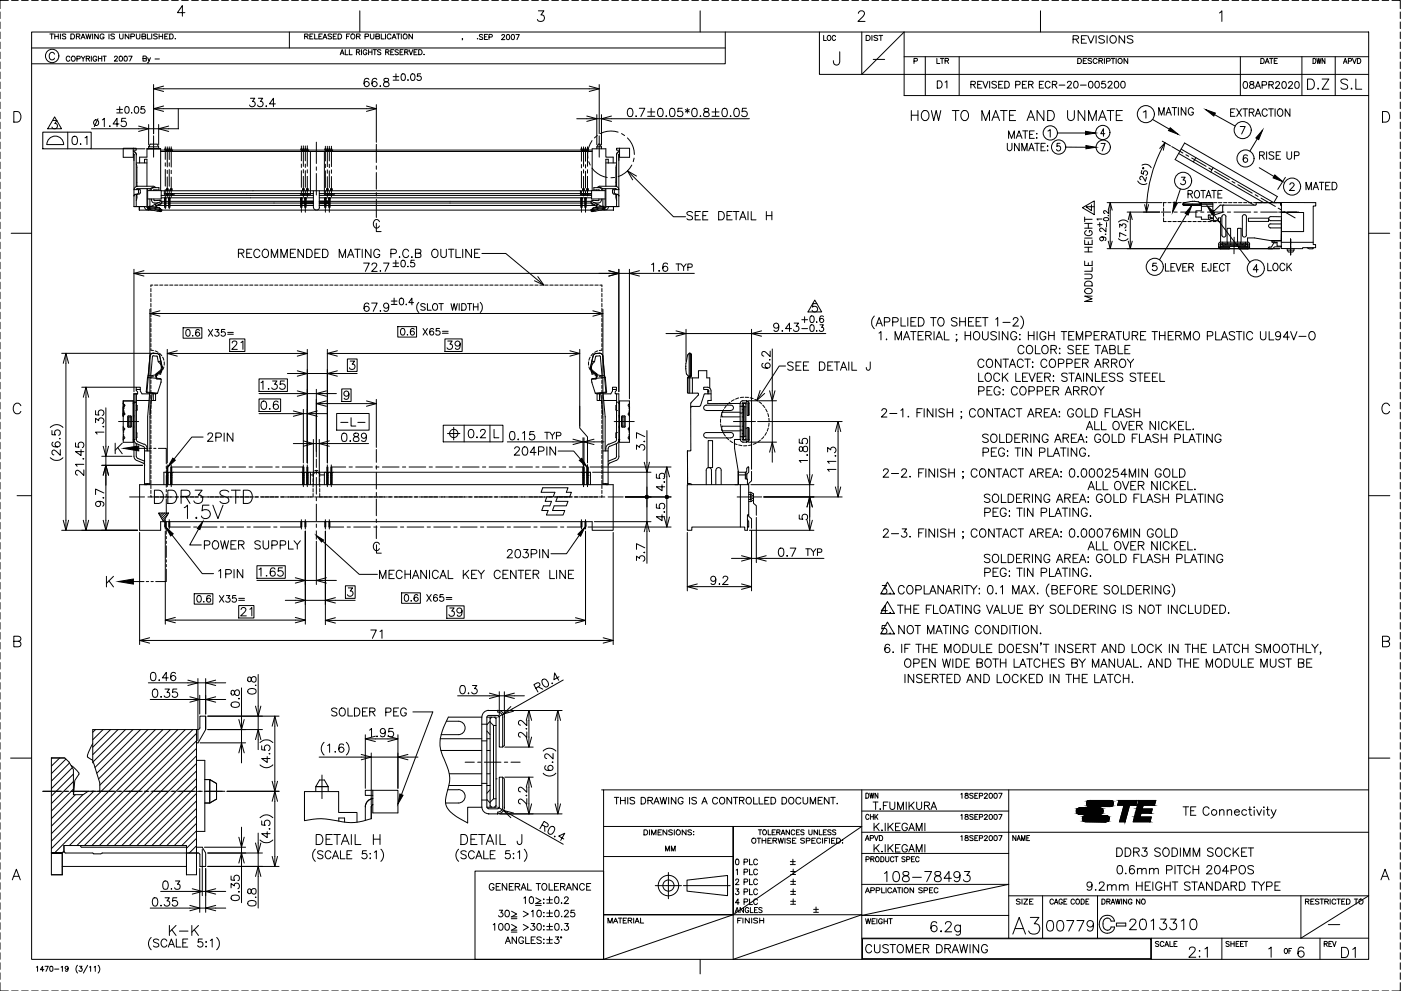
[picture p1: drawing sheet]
<svg xmlns="http://www.w3.org/2000/svg" width="420mm" height="297mm" viewBox="0 0 420 297" stroke-linecap="round" stroke-linejoin="round" font-family="sans-serif">
<g fill="none" stroke="#000" stroke-width=".3">
<path d="M0 3.6v2M0 6.6v2M0 9.6v2M0 12.6v2M0 15.6v2M0 18.6v2M2.5 .1h-2.5v2.5M3.5 .1h2M6.5 .1h2M9.5 9.6h401v278h-401zM9.5 .1h2M9.5 14.4h208"/>
<path d="M12.5 .1h2M14.9 10.2h1.1M15.5 .1h2M15.5 10.2v1.5M16.3 16.2a.8 .8 0 0 0-.9-.5 .8 .8 0 0 0-.6 .8v.6a.81 .81 0 0 0 .6 .8 .81 .81 0 0 0 .9-.5M16.4 10.9h1.1M16.4 10.2v1.5M17.5 10.2v1.5M18.1 10.2v1.5M18.5 .1h2M19.7 10.4l-.4-.2-.6 .2 .1 .3 .9 .4-.1 .5-.9-.1M21 17.2a.57 .57 0 0 0-.7-.4 .57 .57 0 0 0-.4 .6v.4a.56 .56 0 0 0 .4 .6 .56 .56 0 0 0 .7-.4"/>
<path d="M21.3 10.2h.5a.76 .76 0 0 1 .6 .7 .76 .76 0 0 1-.6 .8h-.5zM21.5 .1h2M21.7 16.9a.7 .7 0 0 1 .9 .7 .7 .7 0 0 1-1.1 .5l-.1-.7zM22.9 10.9l.9-.1 .1-.5-1-.1v1.5M23.1 17.6h.8l.1-.6-.9-.2v1.6M23.5 10.9l.5 .8M24.3 11.7l.6-1.5 .6 1.5M24.3 16.8l.6 .8v.8M24.5 .1h2M24.5 11.2h.8M25.5 16.8l-.6 .8M25.7 10.2l.5 1.5 .3-1.5 .4 1.5 .4-1.5"/>
<path d="M25.9 17.6l.9-.1v-.6l-.9-.1v1.6M26.4 17.6l.5 .8M27.4 16.8v1.6M27.5 .1h2M27.8 10.2v1.5M29 17.2a.57 .57 0 0 0-.6-.4 .57 .57 0 0 0-.5 .6v.4a.55 .55 0 0 0 .5 .6 .55 .55 0 0 0 .6-.6h-.4M29.5 10.2v1.5l-1.1-1.5v1.5M29.5 16.8v1.6M29.5 17.6h1M30.5 .1h2M30.5 16.8v1.6M30.9 16.8h1"/>
<path d="M31.2 10.5a.62 .62 0 0 0-.7-.3 .62 .62 0 0 0-.5 .5v.4a.59 .59 0 0 0 .6 .6 .59 .59 0 0 0 .6-.6h-.4M31.4 16.8v1.6M32.7 10.2v1.5M33.5 .1h2M34.3 10.4l-.3-.2-.8 .2 .2 .3 .8 .4v.5l-1-.1M34.3 17.2l.3-.4 .5 .2 .1 .3-.9 1h1M35.9 10.2v1l.4 .5 .6-.2v-1.3M35.9 16.9a.71 .71 0 0 1 .9 .7 .71 .71 0 0 1-.9 .7l-.2-.6zM36.5 .1h2M37.4 16.9a.74 .74 0 0 1 .9 .5 .74 .74 0 0 1-.5 .9l-.5-.2zM38.6 16.8h1l-.7 1.5M38.7 10.2v1.5l-1.2-1.5v1.5"/>
<path d="M39.2 11l1-.1 .1-.5-.1-.2h-1v1.5M39.5 .1h2M40.9 10.2v1.3l.5 .2 .5-.2 .1-1.3M42.5 .1h2M42.6 10.9l.9-.1 .2-.2-.2-.4h-.9v1.5l.9-.1 .2-.4-.4-.3M42.9 17.6l.9-.1 .1-.5-1-.2v1.5l1-.1v-.5l-.3-.1M44.2 10.2v1.5h.9M44.3 17.3l.4 1 .4-1M44.7 18.3l-.5 .5M45.5 .1h2M45.5 10.2v1.5M46.5 17.7h1.3"/>
<path d="M47.2 10.4l-.4-.2-.7 .2 .1 .3 .9 .4-.1 .5-.9-.1M47.7 10.9h1.1M47.7 10.2v1.5M48.5 .1h2M48.8 10.2v1.5M49.4 10.9h.6M50.4 10.2h-1v1.5h1M50.9 10.2h.5a.78 .78 0 0 1 .6 .7 .78 .78 0 0 1-.6 .8h-.5zM51.5 .1h2M52.5 11.6h.2zM54.5 .1h2M55.5 3.8h-2.3l1.5-2.1v3.2"/>
<path d="M57.5 .1h2M60.5 .1h2M63.5 .1h2M66.5 .1h2M69.5 .1h2M72.5 .1h2M75.5 .1h2M78.5 .1h2M81.5 .1h2M84.5 .1h2M86.8 9.6v4.8M87.5 .1h2"/>
<path d="M90.5 .1h2M91.4 10.9l.8-.1 .2-.4-.2-.2h-.8v1.5M91.9 10.9l.5 .8M92.9 10.9h.6M93.5 .1h2M93.9 10.2h-1v1.5h1M94.4 10.2v1.5h.9M95.6 10.9h.7M96.5 .1h2M96.6 10.2h-1v1.5h1M96.9 11.7l.6-1.5 .5 1.5M97.1 11.2h.7"/>
<path d="M99.4 10.4l-.9-.2-.1 .5 .9 .3 .1 .5-.3 .2-.7-.2M99.5 .1h2M99.9 10.9h.6M100.9 10.2h-1v1.5h1M101.4 10.2h.5a.76 .76 0 0 1 .6 .7 .76 .76 0 0 1-.6 .8h-.5zM102 16.4l.6-1.5 .6 1.5M102.2 15.9h.8M102.5 .1h2M103.5 14.9v1.5h.9M103.9 10.9h.6M104.8 14.9v1.5h.8M104.9 10.2h-1v1.5"/>
<path d="M105.5 .1h2M106.9 15.6h.9l.1-.5-1-.2v1.5M106.9 10.9l1-.1 .1-.5-1.1-.1v1.5M107.4 15.6l.5 .8M107.5 10.9l.5 .8M107.9 3.2v6.4M108.4 14.9v1.5M108.5 .1h2M109.5 11l.9-.1 .1-.6-1-.1v1.5M110 15.3a.56 .56 0 0 0-.6-.4 .56 .56 0 0 0-.5 .6v.4a.55 .55 0 0 0 .6 .5 .55 .55 0 0 0 .5-.5h-.4M110.5 14.9v1.5M110.5 15.6h1"/>
<path d="M111.1 10.2v1l.4 .5 .4-.1 .2-.4v-1M111.5 .1h2M111.5 14.9v1.5M111.9 14.9h1M112.4 14.9v1.5M112.7 10.9l1-.1v-.6h-1v1.5l1-.1 .1-.4-.4-.3M114.2 15.1l-.3-.2-.7 .2 .2 .4 .7 .3 .1 .4-.3 .2-.7-.2M114.3 10.2v1.5h.9M114.5 .1h2M115.6 10.2v1.5M115.7 15.6h.8l.2-.4-.4-.3h-.6v1.5M116.2 15.6l.5 .8"/>
<path d="M117.2 15.6h.5M117.3 10.5a.6 .6 0 0 0-.7-.3 .6 .6 0 0 0-.5 .5v.4a.6 .6 0 0 0 .5 .6 .6 .6 0 0 0 .7-.4M117.5 .1h2M117.6 11.7l.6-1.5 .6 1.5M117.8 11.2h.8M118.1 14.9h-.9v1.5h.9M118.9 10.2h1.1M119.5 15.1l-.4-.2-.7 .2 .2 .4 .9 .5-.4 .4-.7-.2M119.5 10.2v1.5M120 15.6h.6M120.4 10.2v1.5M120.5 .1h2"/>
<path d="M120.9 14.9h-.9v1.5h.9M121.4 15.6h.8l.2-.4-.4-.3h-.6v1.5M121.9 15.6l.5 .8M122.7 14.9l.5 1.5 .6-1.5M123.5 .1h2M123.7 10.2v1.5l-1.1-1.5v1.5M124.2 15.6h.6M125.1 14.9h-.9v1.5h.9M125.6 14.9h.5a.82 .82 0 0 1 .5 .7 .82 .82 0 0 1-.5 .8h-.5zM126.5 .1h2M127.2 16.3h.1M129.5 .1h2"/>
<path d="M132.5 .1h2M135.5 .1h2M138.5 .1h2M138.7 11.6l-.1 .4M141.5 .1h2M143.1 11.6h.2zM144.5 .1h2M144.8 10.5l-.4-.2-.6 .2 .1 .4 .9 .5-.2 .4-.8-.2M145.3 11h.5M146.2 10.3h-.9v1.5h.9M146.6 11.1l.9-.1v-.6l-.9-.1v1.5M147.5 .1h2"/>
<path d="M150.5 10.7l.1-.3h.4l.3 .4-.9 1.1h1M150.5 .1h2M152.1 10.4a.77 .77 0 0 1 .8 .6 .77 .77 0 0 1-.5 .9l-.5-.3zM153.5 .1h2M153.5 10.4a.77 .77 0 0 1 .9 .6 .77 .77 0 0 1-.5 .9l-.5-.3zM154.7 10.4h1l-.7 1.5M156.5 .1h2M159.5 .1h2M161.5 3.2h1.6l-.9 1.3a1.01 1.01 0 0 1 1.1 1.1 1.01 1.01 0 0 1-1.4 .8l-.4-.1-.3-.5M162.5 .1h2M165.5 .1h2M168.5 .1h2"/>
<path d="M171.5 .1h2M174.5 .1h2M177.5 .1h2M180.5 .1h2M183.5 .1h2M186.5 .1h2M189.5 .1h2M192.5 .1h2M195.5 .1h2M198.5 .1h2M201.5 .1h2M204.5 .1h2"/>
<path d="M207.5 .1h2M210 3.2v6.4M210.5 .1h2M213.5 .1h2M216.5 .1h2M217.5 9.6v9.5h-208M219.5 .1h2M222.5 .1h2M225.5 .1h2M228.5 .1h2M231.5 .1h2M234.5 .1h2"/>
<path d="M237.5 .1h2M240.5 .1h2M243.5 .1h2M245.7 9.6v12.7h164.8M246.5 .1h2M247 10.6v1.5h.8M248.2 10.8l.2-.1a.69 .69 0 0 1 .8 .7 .69 .69 0 0 1-.8 .7l-.3-.6zM249.5 .1h2M250.6 11a.52 .52 0 0 0-.6-.4 .52 .52 0 0 0-.4 .6 .61 .61 0 0 0 .1 .8 .61 .61 0 0 0 .8-.1l.1-.1M251.8 15.5v3.1l-.2 .5a.92 .92 0 0 1-1.5 0l-.2-.9M252.5 .1h2M255.5 .1h2"/>
<path d="M257.4 4v-.1a1.01 1.01 0 0 1 1.3-.7l.4 .4a1.05 1.05 0 0 1-.3 1.3l-1.5 1.5h2.1M258.4 9.6v12.7l12.7-12.7v19h139.4M258.5 .1h2M259.8 10.6h.6a.78 .78 0 0 1 .6 .8 .78 .78 0 0 1-.6 .7h-.6zM261.5 .1h2M261.5 10.6v1.5M261.9 17.8h3.4M263.2 10.8l-.4-.2-.7 .2 .2 .4 .8 .3 .1 .4-.4 .2-.7-.2M263.6 10.6h1.1M264.2 10.6v1.5M264.5 .1h2M267.5 .1h2"/>
<path d="M270.5 .1h2M271.1 17h139.4M273.5 .1h2M274.1 18.3l.9-.1 .1-.6-1-.1v1.5M276.5 .1h2M277.5 17v11.6M279.5 .1h2M281 17.5v1.5h.9M282 17.5h1M282.5 .1h2M282.5 17.5v1.5M283.4 18.2l1-.1v-.5l-1-.1v1.5"/>
<path d="M284 18.2l.5 .8M285.5 .1h2M287.7 17v11.6M288.5 .1h2M291.5 .1h2M294.5 .1h2M297.5 .1h2M300.5 .1h2M303.5 .1h2M306.5 .1h2M309.5 .1h2M312 3.2v6.4"/>
<path d="M312.5 .1h2M315.5 .1h2M318.5 .1h2M321.5 .1h2M321.8 11.8l1.4-.2 .3-.5-.3-.3-1.4-.1v2.2M322.6 11.8l.9 1.1M323.2 17.5h.6a.79 .79 0 0 1 .5 .8 .79 .79 0 0 1-.5 .7h-.6zM324.3 11.8h.9M324.5 .1h2M324.9 18.2h.6M325.8 10.7h-1.5v2.2h1.5M325.9 17.5h-1v1.5h1"/>
<path d="M326.2 10.7l1 2.2 .9-2.2M327.4 17.7l-.4-.2-.7 .2v.3l1.1 .6v.2l-.4 .2-.7-.2M327.5 .1h2M328.7 10.7v2.2M329 17.9a.62 .62 0 0 0-.7-.4 .62 .62 0 0 0-.5 .6 .68 .68 0 0 0 .3 .8 .68 .68 0 0 0 .8-.1l.1-.1M329.6 18.2h.7l.4-.4-.2-.2-.9-.1v1.5M330.1 18.2l.6 .8M330.5 .1h2M331.2 11l-.6-.3-1.1 .3 .3 .5 1.2 .5 .2 .6a1.16 1.16 0 0 1-1.7 0M331.2 17.5v1.5M331.9 18.3l.9-.1 .1-.6-1-.1v1.5M332 10.7v2.2"/>
<path d="M333.1 11a1.03 1.03 0 0 1 1.4 .1 1.03 1.03 0 0 1 0 1.4 1.03 1.03 0 0 1-1.4 .1l-.2-.5zM333.2 17.5h1.1M333.5 .1h1.9M333.8 17.5v1.5M334.7 17.5v1.5M336.5 .1h2M337.3 10.7v2.2l-1.7-2.2v2.2M338.2 17.5v1.5l-1.1-1.5v1.5M339.5 .1h2M339.8 11l-.6-.3-1.1 .3 .2 .5 1.2 .5 .3 .6a1.16 1.16 0 0 1-1.7 0M342.5 .1h2M345.5 .1h2"/>
<path d="M348.5 .1h2M351.5 .1h2M354.5 .1h2M357.5 .1h2M360.5 .1h2M363.5 .1h2M365.7 3.9l.7-.7v3.2M366.5 .1h2M369.5 .1h2M372 17v11.6M372.4 .1h2.1M375.5 .1h2"/>
<path d="M378.1 17.5h.5a.81 .81 0 0 1 .6 .8 .81 .81 0 0 1-.6 .7h-.5zM378.5 .1h1.9M379.4 19l.6-1.5 .6 1.5M379.6 18.5h.8M380.7 17.5h1.1M381.3 17.5v1.5M381.5 .1h2M382.1 18.2h.6M383.1 17.5h-1v1.5h1M384.5 .1h2M387.5 .1h2M390.4 17v11.6"/>
<path d="M390.5 .1h2M393.5 .1h2M393.8 17.5a.77 .77 0 0 1 .9 .8 .77 .77 0 0 1-.9 .7zM394.9 17.5l.3 1.5 .3-1.5 .3 1.5 .4-1.5M396.5 .1h2M397.3 17.5v1.5l-.8-1.5v1.5M399.5 .1h2M400.4 17v11.6M402.5 .1h2M402.9 19l.5-1.5 .6 1.5M403.1 18.5h.7M404.4 18.3l.8-.1v-.6l-.8-.1v1.5"/>
<path d="M405.5 .1h2M405.6 17.5l.6 1.5 .5-1.5M407.1 17.5h.5a.81 .81 0 0 1 .5 .8 .81 .81 0 0 1-.5 .7h-.5zM408.5 .1h2M411.5 .1h2M414.5 .1h2M417.4 .1h2.5v2.5M419.9 3.6v2M419.9 6.6v2M419.9 9.6v2M419.9 12.6v2M419.9 15.6v2"/>
<path d="M419.9 18.6v2M0 21.6v2M0 24.6v2M0 27.6v2M0 30.6v2M0 33.6v2M0 36.6v2M0 39.6v2M4.1 33.4h1.1a1.69 1.69 0 0 1 1.1 1.6 1.69 1.69 0 0 1-1.1 1.6h-1.1zM12.8 39.6h14.5v5h-14.5zM15.8 36.1h1.3l-.7 .9a.82 .82 0 0 1 .6 1.4 .82 .82 0 0 1-1.4-.3M16.4 35l2.1 3.6h-4.2z"/>
<path d="M20.3 39.6v5M27.4 38.6h26.2M29.4 35.6l-1.1 2.4M30.7 35.9l.6-.4v2.5M32.8 37.8h.3zM35 32.8h1.7M35 33.9h1.7M35.7 37.2h-1.8l1.2-1.7v2.5M35.9 31.9v1.8M37.7 32a.68 .68 0 0 1 1 .3v.5a.85 .85 0 0 1-.7 1.1 1.33 1.33 0 0 1-.3-1.9zM37.7 35.5h-1.2l-.1 1a.88 .88 0 0 1 1.3 0 .88 .88 0 0 1-.1 1.3 .88 .88 0 0 1-1.3-.3M39.4 33.9h.2z"/>
<path d="M40.6 32a.64 .64 0 0 1 .9 .3l.1 .5a.9 .9 0 0 1-.7 1.1 1.25 1.25 0 0 1-.3-1.9zM41.6 37.8l3 .8-3 .8M43.3 31.9h-.9l-.2 .9a.72 .72 0 0 1 1.1 0 .72 .72 0 0 1-.1 1 .72 .72 0 0 1-1-.2M44.6 37.3v6.1M46.1 25.3v14.8M46.1 26.6h133.6M46.1 32.6h66.8M47.6 37.3v6.1M49.1 25.8l-3 .8 3 .8M49.1 31.8l-3 .8 3 .8M50.6 37.8l-3 .8 3 .8M53.5 32.6v6"/>
<path d="M75.1 29.4h1.3l-.7 1a.84 .84 0 0 1 .6 1.4 .84 .84 0 0 1-1.5-.3M77.5 29.4h1.3l-.7 1a.82 .82 0 0 1 .6 1.3 .82 .82 0 0 1-1.4-.2M79.8 31.7v.3zM82.6 31.1h-1.8l1.2-1.7v2.6M109.9 31.8l3 .8-3 .8M110.6 23.8a.73 .73 0 0 0-.7-.3 .73 .73 0 0 0-.6 .4 1.46 1.46 0 0 0 .6 2.1 .78 .78 0 0 0 .8-.7 .78 .78 0 0 0-.7-.9 .78 .78 0 0 0-.8 .7M112.9 31.4v11.3M113 23.8a.73 .73 0 0 0-.7-.3 .73 .73 0 0 0-.6 .4 1.46 1.46 0 0 0 .6 2.1 .78 .78 0 0 0 .8-.7 .78 .78 0 0 0-.7-.9 .78 .78 0 0 0-.9 .7M113.9 25.9h.3zM115.2 23.6l-.1 .5 .4 .3a.92 .92 0 0 1 1 .4 .92 .92 0 0 1 0 1.1l-.9 .1a.72 .72 0 0 1-.6-.8 .72 .72 0 0 1 .7-.7l.8-.2v-.5a.95 .95 0 0 0-1.3-.2zM117.9 23h1.7M117.9 24h1.7"/>
<path d="M118.7 22.1v1.7M120.6 22.2a.64 .64 0 0 1 .9 .3l.1 .5a.85 .85 0 0 1-.8 1.1 1.28 1.28 0 0 1-.2-1.9zM122.3 23.9v.2zM123.4 22.2l.3-.1a1.03 1.03 0 0 1 .8 1 1.03 1.03 0 0 1-.8 1 1.25 1.25 0 0 1-.3-1.9zM126.2 22.1h-1l-.1 .9a.71 .71 0 0 1 1.1 0 .71 .71 0 0 1-.2 1.1 .71 .71 0 0 1-1-.4M173 35.6h51.7M176 34.8l3 .8-3 .8M176.7 25.8l3 .8-3 .8M179 34.4v9M179.7 25.3v14.8M180.4 34.4v9M183.4 34.8l-3 .8 3 .8"/>
<path d="M185.4 39.6a7 7 0 0 0-5.4 .4M188.5 32.6a.78 .78 0 0 1 1.2 .4 1.18 1.18 0 0 1 .1 1.3 1.18 1.18 0 0 1-1.3 .6 1.87 1.87 0 0 1 0-2.3zM190.8 34.7v.3zM191.7 32.5h1.7l-1.2 2.5M194.2 33.6h2.2M194.2 34.9h2.2M195.3 32.5v2.1M197.6 32.6a.78 .78 0 0 1 1.2 .4 1.18 1.18 0 0 1 .1 1.3 1.18 1.18 0 0 1-1.3 .6 1.88 1.88 0 0 1 0-2.3zM199.7 34.9h.2zM201.1 32.6a.78 .78 0 0 1 1.2 .4 1.23 1.23 0 0 1-.8 2 1.32 1.32 0 0 1-.6-2zM204.6 32.5h-1.2l-.1 1.1a.87 .87 0 0 1 1.3-.1 .87 .87 0 0 1-.2 1.4 .87 .87 0 0 1-1.2-.4M205.5 32.8l1.2 .8"/>
<path d="M206.1 32.5v1.4M206.7 32.8l-1.2 .8M207.8 32.6a.78 .78 0 0 1 1.2 .4l.1 .6a1.07 1.07 0 0 1-.7 1.4h-.2a1.55 1.55 0 0 1-.4-2.4zM210.1 34.7v.3zM211.2 32.6a.51 .51 0 0 0 .3 .8 .89 .89 0 0 1 1 .4 .89 .89 0 0 1-.1 1.1l-.8 .1-.5-.3a.93 .93 0 0 1 .1-1 .93 .93 0 0 1 1-.3 .52 .52 0 0 0 .2-.8zM213.5 33.6h2.1M213.5 34.9h2.1M214.6 32.5v2.1M216.8 32.6a.78 .78 0 0 1 1.2 .4 1.24 1.24 0 0 1-.8 2 1.32 1.32 0 0 1-.6-2zM219 34.9h.2zM220.4 32.6a.78 .78 0 0 1 1.2 .4 1.18 1.18 0 0 1 .1 1.3 1.18 1.18 0 0 1-1.3 .6 1.88 1.88 0 0 1 0-2.3zM223.9 32.5h-1.2l-.2 1.1a.89 .89 0 0 1 1.4-.1 .89 .89 0 0 1-.2 1.4 .89 .89 0 0 1-1.3-.4"/>
<path d="M273.3 33.1v3M273.3 34.5h2M275.3 33.1v3M276.6 33.6a1.1 1.1 0 0 1 1.3-.4 1.1 1.1 0 0 1 .7 1.1 1.31 1.31 0 0 1-.3 1.4 1.31 1.31 0 0 1-1.4 .3 1.78 1.78 0 0 1-.3-2.4zM279.3 33.1l.7 3 .8-3 .7 3 .7-3M281.1 24.2h.7a1.15 1.15 0 0 1 .8 1.1 1.15 1.15 0 0 1-.8 1.1h-.7zM283.4 24.6l.6-.4v2.2M285.6 33.1h2M286.6 33.1v3M288.5 33.6a1.1 1.1 0 0 1 1.2-.4 1.1 1.1 0 0 1 .7 1.1 1.31 1.31 0 0 1-.2 1.4 1.31 1.31 0 0 1-1.4 .3 1.78 1.78 0 0 1-.3-2.4zM291.2 25.3l1.2-.1v-.7l-1.2-.1v2M291.8 25.3l.7 1.1"/>
<path d="M293.2 25.3h.8M294.5 24.4h-1.3v2h1.3M294.5 36.1v-3l1.1 3 1.2-3v3M294.8 24.4l.7 2 .8-2M296.8 24.4v2M297.5 36.1l1.1-3 1.2 3M297.9 35.1h1.4M298.8 24.7l-.5-.3-.8 .3 .1 .4 1.1 .5 .1 .5-.2 .2a.85 .85 0 0 1-1.1-.2M299.5 25.3h.8M300 33.1h2M300.8 24.4h-1.3v2h1.3M301 33.1v3"/>
<path d="M301.3 24.4h.7a1.08 1.08 0 0 1 .7 1 1.08 1.08 0 0 1-.7 1h-.7zM302.8 34.5h1.1M304.6 25.4l1.2-.1 .1-.8-1.3-.1v2M304.6 33.1h-1.8v3h1.8M306.6 25.3h.8M306.7 39.2h1.5M307.5 39.2v2.3M307.9 24.4h-1.3v2h1.3M308 36.1l1.2-3 1.1 3M308.5 25.3l1.1-.1 .2-.4-.5-.4h-.8v2M308.5 35.1h1.4M309.2 25.3l.6 1.1"/>
<path d="M310.2 39.2h-1.4v2.3h1.4M311.7 25.3h.8M313 24.4h-1.3v2h1.3M313.1 33.1v3l-2.1-3v3M314.2 33.1h1a1.6 1.6 0 0 1 1 1.5 1.6 1.6 0 0 1-1 1.5h-1zM314.3 39.3l.7-.5v2.3M314.9 24.8a.74 .74 0 0 0-.8-.4 .74 .74 0 0 0-.6 .7 .84 .84 0 0 0 .2 1.1 .84 .84 0 0 0 1.1-.1l.1-.2M315.6 25.3l1.1-.1 .2-.3v-.4l-1.3-.1v2M316.3 25.3l.6 1.1M317.1 39.9h8.4M317.6 25.5h1.8M320.1 24.8l.4-.4 .6 .1 .2 .3-.3 .6-1 1h1.4"/>
<path d="M320.2 33.1v2.1a1.02 1.02 0 0 0 1 .9 1.02 1.02 0 0 0 1-.9v-2.1M322.2 24.5a.68 .68 0 0 1 1 .3l.1 .4a.91 .91 0 0 1-.8 1.2 1.39 1.39 0 0 1-.3-1.9zM324 25.5h1.8M325.3 33.1v3l-2-3v3M325.5 39.4l3 .5-3 .5zM326.5 36.1v-3l1.1 3 1.2-3v3M326.7 24.5a.64 .64 0 0 1 1 .3l.1 .4a.91 .91 0 0 1-.8 1.2 1.33 1.33 0 0 1-.3-1.9zM328.6 24.5a.68 .68 0 0 1 1 .3l.1 .4a.93 .93 0 0 1-.6 1.2h-.2a1.3 1.3 0 0 1-.3-1.9zM329.5 36.1l1.1-3 1.2 3M329.9 35.1h1.4M331.5 24.4h-1l-.1 .8a.73 .73 0 0 1 1.1 0 .73 .73 0 0 1-.2 1.1 .73 .73 0 0 1-1-.3M332 33.1h2.1"/>
<path d="M332.3 24.8l.4-.4 .6 .1 .2 .3-.3 .6-1 1h1.4M333 33.1v3M334.4 24.5a.68 .68 0 0 1 1 .3l.1 .4a.91 .91 0 0 1-.8 1.2 1.39 1.39 0 0 1-.3-1.9zM334.8 34.5h1.1M336.4 24.5a.68 .68 0 0 1 1 .3v.4a.93 .93 0 0 1-.5 1.2h-.2a1.3 1.3 0 0 1-.3-1.9zM336.6 33.1h-1.8v3h1.8M342.9 33.6l.8-.4v2.2M345.7 35.8l5 2.9M347.5 34.5v-2.3l.8 2.3 .8-2.3v2.3M349.7 34.5l.8-2.3 .8 2.3M350 33.8h1M350.9 38.3l2.4 1.9-2.9-1.1z"/>
<path d="M351.5 32.2h1.4M352.2 32.2v2.3M353.4 32.2v2.3M355.6 32.2v2.3l-1.4-2.3v2.3M357.9 32.8a.78 .78 0 0 0-.9-.5 .78 .78 0 0 0-.6 .8 .9 .9 0 0 0 .2 1.2 .9 .9 0 0 0 1.2-.1l.1-.6h-.5M361.6 32.9l2.9 1-.5 .9zM364.2 34.4l6.2 3.4M369.1 33.7h.8M370.4 32.6h-1.3v2.3h1.3M370.9 32.6l1.4 2.3M371.9 37.9h1.5l-1 2.3M372.3 32.6l-1.4 2.3"/>
<path d="M372.7 32.6h1.4M373.1 24.5a.68 .68 0 0 1 1 .3v.5a.91 .91 0 0 1-.5 1.2h-.2a1.3 1.3 0 0 1-.3-2zM373.4 32.6v2.3M374.7 33.7l1.2-.1 .2-.6-.2-.3-1.2-.1v2.3M374.9 24.5v.6l.6 .2a.58 .58 0 0 1 .6 .6 .58 .58 0 0 1-.5 .6l-.7-.1-.2-.3a1.03 1.03 0 0 1 1.2-1v-.6zM375.4 33.7l.7 1.2M376.5 26.5l.8-2 .7 2M376.5 34.9l.8-2.3 .8 2.3M376.8 25.8h.9M376.8 34.1h1M378.5 25.5l1.2-.1 .2-.3-.2-.6h-1.2v2M378.6 39l-1.1 2.9-.9-.6z"/>
<path d="M380 33.2a.78 .78 0 0 0-.9-.6 .78 .78 0 0 0-.6 .9v.5a.78 .78 0 0 0 .6 .9 .78 .78 0 0 0 .9-.6M380.4 32.6h1.5M380.5 25.4l1.2-.1 .2-.3-.2-.5h-1.2v2M381.2 32.6v2.3M381.2 25.4l.7 1.1M382.4 32.6v2.3M382.6 24.9l.2-.4h.6l.4 .5-1.3 1.5h1.3M383.5 32.7a1.13 1.13 0 0 1 1.3 .8 1.13 1.13 0 0 1-.7 1.4 1.2 1.2 0 0 1-1-.9 1.2 1.2 0 0 1 .4-1.3zM384.7 24.5a.64 .64 0 0 1 1 .3l.1 .5a.98 .98 0 0 1-.6 1.2h-.2a1.33 1.33 0 0 1-.3-2zM386.5 24.9l.1-.4h.6l.4 .5-1.3 1.5h1.4M386.8 32.6v2.3l-1.4-2.3v2.3M388.6 24.5h.3a1.06 1.06 0 0 1 .7 1 1.06 1.06 0 0 1-.7 1l-.5-.4-.1-.5z"/>
<path d="M392.1 23.7h1a1.62 1.62 0 0 1 1.1 1.5 1.62 1.62 0 0 1-1.1 1.5h-1zM395.3 26.4l.2 .2-.2 .1zM396.5 23.7h2l-2 3h2M404.2 24.1a1.15 1.15 0 0 0-2.1 .3 1.87 1.87 0 0 0 1.8 1l.3 .9a1.36 1.36 0 0 1-2.1 0M405.2 26.6l.1-.2 .2 .2zM406.6 23.7v3h1.8M414.6 33.4h1.1a1.69 1.69 0 0 1 1.1 1.6 1.69 1.69 0 0 1-1.1 1.6h-1.1zM419.9 21.6v2M419.9 24.6v2M419.9 27.6v2M419.9 30.6v2M419.9 33.6v2"/>
<path d="M419.9 36.6v2M419.9 39.6v2M0 42.6v2M0 45.6v2M0 48.6v2M0 51.6v2M0 54.6v2M0 57.6v2M14.6 41.7a2.52 2.52 0 0 1 2.8-.8 2.52 2.52 0 0 1 1.7 2.4h-5zM21.9 41a.8 .8 0 0 1 1.2 .3 1.26 1.26 0 0 1-.8 2 1.63 1.63 0 0 1-.4-2.3zM24.2 43.1v.2zM25.5 41.3l.6-.5v2.5"/>
<path d="M27.3 44.6h16.2M37 44.4h3v2.7h-3zM40 44.4h.9v.6h-.9M40 45.4a.99 .99 0 0 1 .9 1v9.5M40 46.1l.2 .3v15.5h3.9M40.2 58.5v.2M40.4 58.3h.6M40.4 58.3l-.2 .3M40.9 48.8h2.4M40.9 49.2l.2 1v5.7M41 58.3l-.1 3.6M41.1 58.3l-.2 1.8"/>
<path d="M41.1 56.6v.2M41.2 58.2l-.8 .1M41.5 57.7l-.3 .4M41.5 57.8v-1h.6v1M42.1 57.7l-.2 .4-.9 .2M44.1 48.8h-.8v-1.1h.8v8.1M44.1 44.6h4.1h-4.1M44.1 44.6v2.5h-2.2v1.7M44.1 56.5v5.6M44.3 56.5v5.6M44.3 57.1h4v2.5h-4M44.6 44v.6"/>
<path d="M45 59.6v2.2M45.2 56.5h-3.9l-.4 .3M45.4 59.6l.2 .8 .4 .4h1.4M45.8 56.2h1.9v.7h-1.5l-.2 .2M45.9 56.2a.91 .91 0 0 0-.9 .9M46.1 40.7v6.4M46.1 57v.1M46.1 59.6v.4M46.2 60l.2 .1M46.2 56.2a.91 .91 0 0 0-.9 .9M46.7 56.2l-.8-.4h-4.6a1.08 1.08 0 0 0-1.1 1h1.3M46.8 56.9v.2"/>
<path d="M47.6 44h-3l.4-.8h2.1l.5 .8v.6M48.2 44.6v12.5M48.2 45h129.4M48.2 45.4h129.4M48.3 59.3h45.7M48.3 58.6h45.7M48.3 57.2h129.1M49.3 57.2v1h.6v-.2M49.3 58h44.7M49.4 59.3v2.8h.3v-2.8M49.4 59.3v1.9h.3v-1.9v.3h-.3M49.4 45v-.4h.3v.4"/>
<path d="M49.6 44v3.8M49.6 48.8v1M49.6 50.8v5M49.6 56.8v1M49.6 58.8v3.8M49.8 45l.2 .2M50 45.2h.4v.2h-.4zM50 57.2v-.6h.4v.6M50 56.8h.4M50 58v.6h.3v-.6M50 45.4v-.8h.3v.8M50.2 44v6"/>
<path d="M50.2 51v1M50.2 53v6.1M50.3 56.6v.6M50.5 58v.2h.6v-.2M50.5 45l-.1 .2M50.6 45v-.4h.3v.4M50.8 44v3.8M50.8 48.8v1M50.8 50.8v5M50.8 56.8v1M50.8 58.8v3.8M51 59.3v2.8h-.4v-2.8v1.9h.3v-1.9v.3h-.3"/>
<path d="M51 45l.2 .2M51.2 45.2v.2v-.8h.3v.8M51.2 57.2v-.6h.4v.6M51.2 45.2h.4M51.2 56.8h.4M51.2 58v.6h.3v-.6M51.4 44v6.1M51.4 51v1.1M51.4 53.1v6M51.5 56.6v.6M51.8 45l-.2 .4M52.3 58v.2h-.6v-.2v.2"/>
<path d="M90.1 58v.2h.6v-.2M90.2 45v-.4h.3v.4M90.4 43.8v4.4M90.4 49.2v1M90.4 51.2v5M90.4 57.2v1M90.4 59.2v4.4M90.6 59.3v2.8h-.4v-2.8v1.9h.3v-1.9v.3h-.3M90.6 45l.2 .4v-.8h.3v.8l.1-.2M90.8 58v.6h.3v-.6M90.8 57.2v-.6h.4l-.1 .6M90.8 45.2h.4"/>
<path d="M90.8 56.8h.4M91 43.7v6.2M91 50.8v1M91 52.9v6.1M91.4 45l-.2 .2M91.4 59.3v2.8h.4v-2.8M91.4 59.3v1.9h.3v-1.9v.3h-.3M91.4 45v-.4h.3l.3 .8M91.6 43.8v4.4M91.6 49.2v1M91.6 51.2v5M91.6 57.2v1"/>
<path d="M91.6 59.2v4.4M91.9 58v.2h-.6v-.2v.2M92 57.2v-.6h.4v.6M92 45.2h.4M92 56.8h.4M92 58v.6h.3v-.6M92 45.4v-.8h.3v.8M92 56.6v.6M92.2 43.7v6.2M92.2 50.9v.9M92.2 52.9v6.1M92.3 56.6v.6"/>
<path d="M92.5 58v.2h.6v-.2M92.6 45l-.2 .4M93.1 45.4v12.8M94 57.2v5M94.9 42.6v6.4M94.9 50v1M94.9 52v6.4M95.8 57.2v5M95.8 59.3h81.6M95.8 58.6h81.6M95.8 58h81.6M97.3 58v.2h.6v-.2"/>
<path d="M97.3 45.4v12.8M97.4 45v-.4h.3v.4l.3 .2M97.6 43.8v4.4M97.6 49.2v1M97.6 51.2v5M97.6 57.2v1M97.6 59.2v4.4M97.7 59.3v2.8h-.3v-2.8v1.9h.3v-1.9v.3h-.3M98 45.2h.4v.2h-.4zM98 57.2v-.6h.4l-.1 .6M98 56.8h.4M98 58v.6h.3v-.6"/>
<path d="M98 45.4v-.8h.3v.8M98 56.6v.6M98.2 43.8v6.1M98.2 50.9v1M98.2 52.9v6.1M98.6 45l-.2 .2M98.6 59.3v2.8h.4v-2.8M98.6 59.3v1.9h.3v-1.9v.3h-.3M98.6 45v-.4h.3v.4l.3 .2M98.8 43.8v4.4M98.8 49.2v1M98.8 51.2v5"/>
<path d="M98.8 57.2v1M98.8 59.2v4.4M99.1 58v.2h-.6v-.2v.2M99.2 57.2v-.6h.4v.6M99.2 56.8h.4M99.2 58v.6h.3v-.6M99.2 45.4v-.8h.3v.8M99.2 56.6v.6M99.4 43.8v6.1M99.4 50.9v1M99.4 52.9v6.1M99.5 56.6v.6"/>
<path d="M99.7 58v.2h.6v-.2M99.8 45l-.6 .2v.2h.4v-.2M112.9 43.3v5.4M112.9 49.7v1M112.9 51.7v5M112.9 57.7v1M112.9 59.7v5.5M174.1 58v.2h.6v-.2M174.1 57.2v1M174.2 59.3v2.8h.4v-2.8M174.2 59.3v1.9h.3v-1.9v.3h-.3M174.2 45v-.4h.3v.4"/>
<path d="M174.4 44.1v4.2M174.4 49.3v1M174.4 51.3v5M174.4 57.3v1M174.4 59.3v4.3M174.6 45l.2 .2M174.8 45.2h.4v.2h-.4zM174.8 57.2v-.6h.3v.6M174.8 56.8h.4M174.8 58v.6h.3v-.6M174.8 45.4v-.8h.3v.8M174.8 56.6v.6"/>
<path d="M175 44v5.9M175 50.9v1M175 52.9v5.8M175.4 59.3v2.8h.4v-2.8M175.4 45l-.2 .2M175.4 59.3v1.9h.3v-1.9v.3h-.3M175.4 45v-.4h.3v.4M175.6 44.1v4.2M175.6 49.3v1.1M175.6 51.3v5M175.6 57.3v1.1M175.6 59.3v4.3"/>
<path d="M175.8 45l.2 .2M175.9 58v.2h-.6v-.2v.2M176 45.2h.4v.2h-.4zM176 57.2v-.6h.4v.6M176 56.8h.4M176 58v.6h.4v-.6M176 45.4v-.8h.4v.8M176 56.6v.6M176.2 44v5.9M176.2 50.9v1M176.2 52.9v5.8M176.5 58v.2h.6v-.2"/>
<path d="M176.6 45l-.2 .2M176.6 48.5l.4 1M177.5 42.1a7.3 7.3 0 0 0-1.2 5.3M177.5 50.4a7.4 7.4 0 0 0 4.6 2.8M178.9 56.9v.2M179 44l.5-.8h.4l.5 .8v.6M179.1 40.6l-.8 .7M179.1 56.2l.8-.4h4.6a1.08 1.08 0 0 1 1.1 1h-1.4M179.6 56.2a.91 .91 0 0 1 .9 .9M179.6 59.6l-.1 .5h-1.6M179.7 57v.1M179.7 40.7v6.4"/>
<path d="M179.8 57.1l-.2-.2h-1.5v-.7h1.8a.85 .85 0 0 1 .9 .9M180.3 59.6l-.1 .8-.4 .4h-1.5M180.4 44h-1.4v.6M180.6 56.5h3.9l.4 .3M180.8 59.6v2.2M181.5 56.5v5.6M181.5 57.1h-4.1v2.5h4.1M181.7 56.5v5.6M181.7 48.8h3.2M182.4 48.8v-1.1h-.7v8.1M183.7 57.8v-1h.5v1M183.7 57.7l.4 .4"/>
<path d="M183.9 48.8v-1.7h-2.2v-2.5h-4.1v12.5M184 58.2l.8 .1M184.3 57.7l.1 .4 .9 .2M184.3 53.2l-1.1 .1M184.7 58.3l.2 1.8M184.7 56.6v.2M184.8 58.3h.5M184.8 58.3l.1 .3M184.9 58.7v3.2M184.9 49.2l-.2 1v5.7M184.9 58.6l.1 .1M185.3 58.3l.3 .4"/>
<path d="M185.8 46.1l-.2 .3v15.5h-3.9M185.8 44.4h3v2.7h-3zM185.8 44.4h-.9v.6h.9M185.8 45.4a.99 .99 0 0 0-.9 1v9.5M186.4 40l.9 .6M188.2 51.2l13.8 13.8h3.6M188.2 41.3a6.9 6.9 0 0 1 2 5M189.5 49.5a7.1 7.1 0 0 1-4.1 3.4M190.2 47.4l-.3 1.1M190.9 52.8l-2.7-1.6 1.5 2.7M302.1 43l.1 1.9a.71 .71 0 0 0 .7 .3 .71 .71 0 0 0 .6-.6v-1.6M302.5 41.5v-2.3l.9 2.3 .8-2.3v2.3"/>
<path d="M304.8 41.5l.8-2.3 .9 2.3M305.1 40.8h1.1M305.6 43v2.2l-1.4-2.2v2.2M306.5 45.2v-2.2l.8 2.2 .7-2.2v2.2M308.5 45.2l.8-2.2 .8 2.2M308.8 40.3h.8M308.8 44.4h1M310.3 43h1.4M310.8 40.1h.2zM310.9 41.3v.2zM311 43v2.2M312.2 44h.8"/>
<path d="M313.5 43h-1.3v2.2h1.3M314.1 43.8h.2zM314.1 45.1h.2zM317.9 43h-.9l-.1 .9a.71 .71 0 0 1 1 .1 .71 .71 0 0 1 0 1 .71 .71 0 0 1-1 0v-.2M319.6 44.1h6.1M325.7 43.6l3 .5-3 .5zM330.2 43h1.2l-.9 2.2M331.3 40.1h-1.2l.8-1.5v2.2M341.2 54.3a1.95 1.95 0 0 0 2.8 .7M342.4 51.1l-.2 .8 .7 .3a.67 .67 0 0 1 .3-.9 .67 .67 0 0 1 .9 .4 .67 .67 0 0 1-.5 .8M342.5 49.5a1.95 1.95 0 0 1 2.7 .8M343.8 53.1l-.3 1.2-1-1.4h-.4l-.3 .5 .3 .5"/>
<path d="M347.8 44.5l1.6-1.7-.5 2.2M348.3 44.7a41.6 41.6 0 0 0-4.5 18.9M348.6 42.3l2.4 1.4M349.4 42.8l-1.1 1.9M351.4 43.9l3.4 2M353.5 46l25.5 14.7M354 56.7l-1.4 4M354.2 44.7l27.8 16 1.1-1.8-27.8-16-2.9 4.9 23.7 13.7M354.3 53.1h1.1l-.6 .9a.73 .73 0 0 1 .6 1.1 .73 .73 0 0 1-1.3-.2M355.6 46.4l.9 .4M356.3 58.2l1.1-.1 .2-.6-.5-.4h-.8v2.2M357 58.2l.6 1.1"/>
<path d="M357.4 47.4l4.3 2.5M358.6 57.2l.2-.1a1.13 1.13 0 0 1 1 1.1 1.13 1.13 0 0 1-1 1.1 1.32 1.32 0 0 1-.2-2.1zM358.6 47.2l-.7 1.3M360.1 57.1h1.4M360.8 57.1v2.2M361.7 59.3l.8-2.2 .7 2.2M362 58.6h.9M362.5 50.4l.9 .5M363.4 57.1h1.3M363.8 50.2l-.7 1.3M364.1 57.1v2.2M364.3 51.4l4.3 2.5"/>
<path d="M365.3 58.2h.7M366.5 57.1h-1.2v2.2h1.2M369.5 54.4l.9 .5M371.2 55.4l4.3 2.5M374.1 46.7l-.1-.2a.76 .76 0 0 0-1.1 .3 1.36 1.36 0 0 0 .6 1.9 .69 .69 0 0 0 .7-.7 .69 .69 0 0 0-.6-.7 .69 .69 0 0 0-.8 .6M376.4 58.4l.9 .5M377.1 41.6l-2.3 3.7M377.7 50.3l4.4 2.6M377.7 46.6l1.3-.2 .2-.5-.2-.3-1.3-.1v2.2M378.2 59.4l4.3 2.5M378.5 46.6l.7 1.1M379.9 45.5v2.2"/>
<path d="M382 45.8l-.5-.3-.9 .3 .2 .5 1.1 .6 .1 .5a.89 .89 0 0 1-1.4 0M382.3 52.4l2.4 2-2.9-1.1zM382.7 46.6h.8M384 45.5h-1.3v2.2h1.3M385.5 53.2l-2.3 3.6M386 45.5v1.9a.71 .71 0 0 0 .8 .3 .71 .71 0 0 0 .6-.6v-1.6M386.8 55.4l.3-.5 .6-.1 .4 .7-1.4 1.6h1.5M388.2 46.6h1.2l.2-.4-.2-.6-1.2-.1v2.2M391.7 56.9v-2.3l.8 2.3 .8-2.3v2.3M393.8 56.9l.8-2.3 .8 2.3M394.1 56.1h1M395.6 54.6h1.4"/>
<path d="M396.3 54.6v2.3M397.6 55.7h.8M398.9 54.6h-1.3v2.3h1.3M399.5 54.6h.7a1.21 1.21 0 0 1 .8 1.2 1.21 1.21 0 0 1-.8 1.1h-.7zM419.9 42.6v2M419.9 45.6v2M419.9 48.6v2M419.9 51.6v2M419.9 54.6v2M419.9 57.6v2M0 60.6v2M0 63.6v2"/>
<path d="M0 66.6v2M0 69.6v2M0 72.6v2M0 75.6v2M0 78.6v2M3.3 69.9h6.2M41.8 63v-1.1v1.1M41.8 63h4M43.3 61.9v.2M43.4 62.1l.4 .7h.7M44.1 62.1h.2M44.4 62.2l.4-.4-.3 .3 3.5 .7-.1 .2-3.3-.6-.1-.3-.1 .6z"/>
<path d="M44.5 62.3h.1M44.6 62.4v.5l-.2-.2M44.6 62.4l.7 .5M44.6 62.9h.1M44.8 61.8l3.1 .6zM45 62.8l-.4 .1M45 62.8l-.1 .1M46.4 60.1h1.5l.4 .4-.2 .5-1.2 .6M46.9 61.6v.6M46.9 61.6l-.2-.4 .1 .9M47.1 63.2l.8-.2v.4l.6-.1M47.4 63h131"/>
<path d="M47.4 61.6h2M47.4 60.8l-2.1 1.1M47.9 60a.61 .61 0 0 1 .6 .5 .61 .61 0 0 1-.3 .7l-1.3 .7M47.9 60.6l-.5 .2M48.5 60.9h.9M48.5 60.4h.9M48.6 62.9l-.4-.1v.4l-.3-.8 .7 .5-.4 .5-2.9-.5M49.7 60.9h.9M49.7 61.6h.9M49.7 60.4h.9M51 60.9h39.2M51 61.6h39.2"/>
<path d="M51 60.4h39.2M71.5 75.9h1.1a.6 .6 0 0 0 .6-.7l-.6-.5h-1.1v2.5M72.3 75.9l.9 1.3M74 75.9h.9M75.5 74.7h-1.5v2.5h1.5M77.9 75.3a.94 .94 0 0 0-1-.6 .94 .94 0 0 0-.8 1 1.05 1.05 0 0 0 .4 1.3 1.05 1.05 0 0 0 1.3-.1l.1-.3M78.9 75.1l.2-.3a1.24 1.24 0 0 1 1.5 .9 1.24 1.24 0 0 1-.8 1.5 1.27 1.27 0 0 1-1.1-.7 1.27 1.27 0 0 1 .2-1.4zM81.4 77.2v-2.5l.9 2.5 1-2.5v2.5M84.2 77.2v-2.5l1 2.5 .9-2.5v2.5M87.1 75.9h1M88.6 74.7h-1.5v2.5h1.5M90.6 60.9h.8"/>
<path d="M90.6 61.6h.8M90.6 60.4h.8M91 74.7v2.5l-1.6-2.5v2.5M91.8 60.9h2.2M91.8 61.6h2.2M91.8 60.4h2.2M91.9 74.7h.9a1.33 1.33 0 0 1 .9 1.3 1.33 1.33 0 0 1-.9 1.2h-.9zM94 62.2a.78 .78 0 0 0 .8 .7M94.4 75.9h1M95.8 60.9h1.6M95.8 61.6h1.6M95.8 60.4h1.6"/>
<path d="M95.8 62.2a.78 .78 0 0 1-.8 .7M96 74.7h-1.6v2.5h1.6M96.7 74.7h.9a1.35 1.35 0 0 1 .8 1.3 1.35 1.35 0 0 1-.8 1.2h-.9zM97.7 61.6h.9zM97.7 60.9h.9zM98 60.4h-.3h.9M99 60.9h75.2M99 61.6h75.2M99 60.4h75.2M101.7 77.2v-2.5l1 2.5 .9-2.5v2.5M104.2 77.2l1-2.5 .9 2.5M104.6 76.4h1.2"/>
<path d="M106.4 74.7h1.6M107.2 74.7v2.5M108.6 74.7v2.5M109.1 78.9h1.6l-1.1 2.5M111.3 74.7v2.5l-1.7-2.5v2.5M111.5 79.4l.2-.3 .4-.2 .8 .2a.81 .81 0 0 1-.3 1.1l-1.1 1.2h1.6M112.9 66.9v2.5h1.4M113.8 66.4a.93 .93 0 0 0-1.1-.6 .93 .93 0 0 0-.7 1v.6a.93 .93 0 0 0 .7 1 .93 .93 0 0 0 1.1-.7M113.9 75.3a.92 .92 0 0 0-1.1-.6 .92 .92 0 0 0-.7 1v.6a.89 .89 0 0 0 .9 .9 .89 .89 0 0 0 .9-.9h-.6M115 78.9h1.7l-1.2 2.5M117.2 76h1.1l.6-.4a.68 .68 0 0 0-.6-.9h-1.1v2.5M117.9 78.9h1.6"/>
<path d="M117.9 79.9h1.6M118.7 78v1.7M119.7 77.1h.2zM120.5 78.1a.64 .64 0 0 1 1 .3l.1 .5a.9 .9 0 0 1-.8 1.1 1.25 1.25 0 0 1-.3-1.9zM122.2 79.9h.2zM122.6 75.3a.92 .92 0 0 0-1.1-.6 .92 .92 0 0 0-.7 1v.6a.91 .91 0 0 0 .7 .9 .91 .91 0 0 0 1.1-.6M123.4 77.1h.3zM124.2 78h-.9l-.1 .9a.7 .7 0 0 1 1-.1 .7 .7 0 0 1-.1 1.1 .7 .7 0 0 1-1-.3M124.6 75.9l1.4-.1 .2-.4v-.4l-.6-.3h-1v2.5l1.6-.2v-.9l-.6-.2M129.7 75.1l.3-.3a1.24 1.24 0 0 1 1.5 .9 1.24 1.24 0 0 1-.8 1.5 1.27 1.27 0 0 1-1.2-.7 1.27 1.27 0 0 1 .2-1.4zM132.2 74.7v1.8a.83 .83 0 0 0 .8 .7 .83 .83 0 0 0 .9-.7v-1.8M134.5 74.7h1.6"/>
<path d="M135.3 74.7v2.5M136.7 74.7v2.5h1.5M138.8 74.7v2.5M141.4 74.7v2.5l-1.7-2.5v2.5M142.3 75.9h1M143.9 74.7h-1.6v2.5h1.6M144.5 76h7.2l11.4 9.5M174.6 60.9h.8M174.6 61.6h.8M174.6 60.4h.8M175.8 60.9h1.4M175.8 61.6h2.6"/>
<path d="M175.8 60.4h1.5M177.8 60.1v.1M177.8 60.6l.5 .2M177.8 60.2l-.3 .2v.5l1.4 .7M177.8 62.4l3.2-.6zM177.9 60a.61 .61 0 0 0-.7 .5 .61 .61 0 0 0 .3 .7l1.4 .7M178.3 60.8l2.2 1.1M178.7 63.2l-.9-.2v.4l-.5-.1M178.9 61.6l.2-.4-.1 .9M178.9 61.6v.6M179.9 63h4.1M180.7 62.8l.5 .1"/>
<path d="M180.8 62.8l-.3 .1M181.2 62.4l-3.4 .6v-.6l-.6 .5 .3 .5 2.9-.5M181.2 62.4v.5l.2-.2M181.2 62.4v-.3l.2 .6v-.5l-.4-.4 .2 .3-3.5 .7-.1 .4-.1-.4-.3 .1M181.2 62.4l-.4 .4M181.2 62.3h.1M181.5 62.1h.2M182.4 62.1l-.4 .7h-.7M182.4 61.9v.2M184 61.9v1.1v-1.1M195.4 79.3l.6-.4v2.5M200.2 79.2l-.1-.3a.86 .86 0 0 0-1.2 .4 1.46 1.46 0 0 0 .6 2.1 .78 .78 0 0 0 .8-.8 .78 .78 0 0 0-.7-.8 .78 .78 0 0 0-.8 .7"/>
<path d="M202.7 79.1h1.4M203.4 79.1v2M204.3 79.1l.7 .9v1.1M205.8 79.1l-.8 .9M207.7 63.8a.95 .95 0 0 0-.9-.4 .95 .95 0 0 0-.8 .6l.5 .5 .9 .3 .3 .8a1.16 1.16 0 0 1-1.7 0M208.5 64.6h1M210.1 63.4h-1.6v2.5h1.6M210.8 64.6h.9M212.3 63.4h-1.5v2.5h1.5M215.5 63.4h.9a1.33 1.33 0 0 1 .8 1.3 1.33 1.33 0 0 1-.8 1.2h-.9zM218 64.6h1M219.6 63.4h-1.6v2.5h1.6"/>
<path d="M219.9 63.4h1.7M220.8 63.4v2.5M221.8 65.9l1-2.5 .9 2.5M222.2 65.1h1.2M224.3 63.4v2.5M225.3 63.4v2.5h1.4M229.8 64.6h1.7M229.8 63.4v2.5M231.5 63.4v2.5M324.6 62.3l3.6-2.1v4.1zM325.3 78.3v1.3h2.2v-1.3M325.3 72v1.3h2.2v-1.3"/>
<path d="M325.3 75.5h2.2M325.3 74.1h2.2M325.3 71.4h2.2M325.3 68.4h2.2M325.3 67h2.2M325.3 65.7h2.2M325.3 65.1v1.3M325.8 69.1a.78 .78 0 0 0-.5 .9 .78 .78 0 0 0 .9 .6 .9 .9 0 0 0 1.1-.2 .9 .9 0 0 0-.1-1.2l-.5-.1v.5M326.4 67v1.4M326.4 72.5v.8M326.4 74.1v1.4M326.4 78.8v.8"/>
<path d="M327.3 61.4v1.7l-1.6-1.1h2.5M329.2 67.3h1.3M329.8 66.7v1.3M330.4 71a.59 .59 0 0 1 .5 .8 .59 .59 0 0 1-.9 .3 .59 .59 0 0 1 .1-1l.3-.1a.91 .91 0 0 1 1.3 .7l-.3 .4M330.5 65.6h-1.5l.3 .4M331 65.4l1.2-.1 .3 .3a.8 .8 0 0 1-.8 .6 .8 .8 0 0 1-.7-.6zM331.5 70.2h.2zM331.7 68.3v1.2l-.9-.9-.6-.2-.4 .3v.4l.4 .3M331.9 66.7v1.3M332 60.7h16.5M332 74.5h51.8M332.4 63l.6-2.3 .5 2.3"/>
<path d="M332.4 72.3l.6 2.2 .5-2.2M332.4 64.5v.2zM332.5 63.1v1l-1.2-1-.3 .6 .3 .3M333 60.7v13.8M335.4 71.5a1.88 1.88 0 0 0 2.9 0M335.4 66.5a1.97 1.97 0 0 1 2.9 0M335.8 68.1v-.9l.7 .5a.63 .63 0 0 1 1-.4 .63 .63 0 0 1-.2 1.1M337.5 69h.2zM337.7 70.6l-1.9-.8v1.2M338 63.6h9.8M338.4 65.8l.6-2.2 .6 2.2M338.4 72.3l.6 2.2 .6-2.2"/>
<path d="M339 63.6v10.9M343.3 61.3l.5 2.3 .7-2.3M346.8 78.9h-1l-.1 1a.79 .79 0 0 1 1.1-.1 .79 .79 0 0 1-.1 1.2 .79 .79 0 0 1-1.1-.3M348.3 63.6h2.8M349 65.3v1.1h.8M349 62.3v1M349 63.8v1M349.5 79v2.3h1.1M349.8 60.7h-.8v1.1M350.3 60.7h.9M350.3 66.4h.9M351.7 60.7h1.1"/>
<path d="M351.7 66.4h1.1M352.1 63.6h1M352.1 60.6l1 .3-1.4 2.7zM352.4 79h-1.2v2.3h1.2M352.7 79l.7 2.3 .8-2.3M353.2 66.4h1M353.3 60.7h.9M354.1 63.6h5M354.8 61.1h5v.4h-4.9zM354.8 60.7h.8M354.8 66.4h1M354.8 61.3h5"/>
<path d="M355.4 60.7l-.6 .4 .2 .4M355.9 64.2l-8.2 13.7M356 79h-1.3v2.3h1.3M356.2 66.4h1.1M357.4 61.6l-1.1 2.9-.9-.5zM357.7 60.3h.1M357.8 66.4h.9M358.2 60.4l-2.9 .3M358.2 60.3h.1M358.3 60.4l1 .1M359.2 66.4h1.1M359.3 60.4l.2 .1"/>
<path d="M359.5 60.6l.5 .4M359.6 60.7l4.1 .2h-3.5M359.9 61.5h.1M360.1 63.6h1M360.2 60.9l-.3 .4M360.2 60.8l-.3 .3M360.3 60.7v2.5h-1.7v1.9h1.7v.6h2.3M360.3 61.8h3.4M360.3 60.7l-.1 .1M360.8 66.4h.9M361.9 79h-1.3v2.3h1.3M362.1 61.8l2.2 2-.8 .7z"/>
<path d="M362.1 63.6h5M362.2 66.4h1.1M362.4 65.2v-.8h.5l.1 1 .9 .1M362.4 65.2a.82 .82 0 0 0 .8 .8l2.2 .1v-.8h.7v7.3h8v-1.3h2.1l5.1 .9M362.9 65.3h1M363.2 79l-.1 2.1-.3 .2-.4-.2-.2-.6M363.3 65.3v.2M363.7 61.2h-3.4l-.3 .3M363.7 60.9v2.2M363.8 63l.2 .2M363.8 66.4h.9M363.9 64.2l10.9 14.4"/>
<path d="M363.9 64.7v1.4M363.9 60.7h1.1M364.1 64.4l-.2 .2M364.3 63.1l-.3 .1M365.2 79h-1.2v2.3h1.2M365.3 66.4h.8M365.4 60.7h1M365.5 74l.1 .4 .5 .2M365.5 74h.1M365.6 74l.5 .5M365.9 73.2v.8M365.9 74l.2 .2"/>
<path d="M366.1 74.2h2.7l-.2 .4h-2.5M366.1 61.5h10.5M366.1 74.5h2.7M366.1 73.1h8v.8h-8zM366.1 73.7l.1 .2M366.1 73.3h8M366.1 72.5l-.6 .4v1.1M366.1 73l-.2 .2M366.1 61.5l-1.9 1.6M366.2 73.3l-.1 .2M366.4 64.9a.61 .61 0 0 1 .7-.6 .61 .61 0 0 1 .6 .6M366.4 64.9v5.5a.61 .61 0 0 0 .7 .7 .61 .61 0 0 0 .6-.6"/>
<path d="M366.5 73.3l.3 .6M366.5 63.7l-2.5 .8M366.7 72.6l-.3 .7M366.7 63.4l-.2 .3M366.8 73.6h6.6M366.9 60.7h1.1M367 61.5l-.3 .3v1.6M367.2 79.5a.74 .74 0 0 0-.9-.5 .74 .74 0 0 0-.6 .9v.5a.74 .74 0 0 0 .6 .9 .74 .74 0 0 0 .9-.6M367.3 73.1l.3 .2M367.5 79h1.4M367.6 65v5.5M368 68.6v4"/>
<path d="M368 73.1v.2M368.1 63.6h1M368.2 72.6v.5M368.2 79v2.3M368.4 60.7h1M368.9 68.4l-.9 .2M368.9 68.4l.2 4.2M369.1 73.1v.2M370 60.7h.9M370.1 63.6h5M370.1 71.1v5M371.1 68.6v4"/>
<path d="M371.1 73.1v.2M371.3 68.4l.9 .2M371.3 68.4l-.1 .2M371.4 60.7h1M371.4 74.5h2.7M371.6 73.9h.1M372 72.6v.5M372.2 68.6v4M372.2 73.1v.2M372.6 65v5.4a.61 .61 0 0 0 .6 .7 .61 .61 0 0 0 .6-.6M372.6 64.9a.61 .61 0 0 1 .6-.6 .61 .61 0 0 1 .6 .6M372.9 73.1l-.3 .2"/>
<path d="M373 60.7h.9M373.4 73.6v.3M373.5 73.1l.3 .2-.4 .3M373.5 72.6v.5M373.8 65v5.5M374 73.3l.1 .2M374.1 74.2h-2.7l.2 .4h2.5M374.1 73.7l-.1 .2M374.2 72.5l.4 .2 .2 .5M374.2 73v1.2M374.4 65.4h6v1h-6zM374.4 60.7h1.1"/>
<path d="M374.7 73.2v.8l-.5 .5M374.8 74l-.2 .4-.4 .2M376 60.7h.9M376.1 63.6h1M376.7 60.7l-.1 .8M377.4 60.7h1.1M378.1 63.6h5M378.9 60.7h1M380.2 78.9v2.2h1.1M380.4 60.7h1.1M381 66.2h3.3M381 67.1h3.3"/>
<path d="M381 68.3h3.3M381.1 67.1a.61 .61 0 0 0-.7 .6 .61 .61 0 0 0 .7 .6M381.3 72.2h3h-3M381.5 72.2v.4h1.5v1.2h1.3M381.9 60.7h1M382.1 79a1.06 1.06 0 0 1 1.2 .5 1.06 1.06 0 0 1-.2 1.3l-.2 .3a1.11 1.11 0 0 1-1.2-.7 1.11 1.11 0 0 1 .4-1.4zM382.1 72.2v.4M382.7 72.8h-.7l-.7 1.3h-.8l-.2 .5h1.3l.7-.6 2-.2M383 72.6l-.3 .2M383.3 62.4l.9 .5M383.5 63.6h6M383.5 60.7h.8"/>
<path d="M384 60.7h-7.3h7.3M384.1 61.1l-.1-.4v.8l.3 .2M384.3 72.6h9.5M384.3 60.7h10.3v1.1h-.8v11.5h.7v.9h-3.8v.3h-6.4zM384.3 65l-3.2-.1a.61 .61 0 0 0-.6 .6 .61 .61 0 0 0 .6 .7M384.3 63.7h6.6v5.7h-6.6M384.3 65.4v6.8v-2M385.1 63.4l3.3 1.9M385.3 79.4a.76 .76 0 0 0-.9-.5 .76 .76 0 0 0-.6 .9v.5a.76 .76 0 0 0 .6 .8 .76 .76 0 0 0 .9-.5M386 78.9v2.2M386 74.5l.4 1.1h1.3l.4-1.1M386 75h2.1"/>
<path d="M386.5 79.9l.8 1.2M387.1 71.7v4.7v-4.7v1.6M387.1 73.8v.5M387.1 74.8v1.6M387.3 78.9l-1.3 1.5M392 74.2l.6 .4 1.2-.1M393.8 74.2v.2M410.5 69.9h6.3M419.9 60.6v2M419.9 63.6v2M419.9 66.6v2M419.9 69.6v2"/>
<path d="M419.9 72.6v2M419.9 75.6v2M419.9 78.6v2M0 81.6v2M0 84.6v2M0 87.6v2M0 90.6v2M0 93.6v2M0 96.6v2M0 99.6v2M40.2 80.7v36.7M40.2 81.9h168"/>
<path d="M43.2 81.1l-3 .8 3 .8M45 92.7v31.6M45 94h135.8M45.3 86.5v.9M45.3 88v1M45.3 89.5v1M45.3 91v1M45.3 92.4v1.1M45.3 94v1M45.3 95.4v1.1M45.3 97v.9M45.3 98.5v1"/>
<path d="M45.3 100v1M45.8 85.5h-.5v.5M46.4 85.5h1M47.9 85.5h1M48 93.2l-3 .8 3 .8M49.4 85.5h1M50.9 85.5h1M52.4 85.5h1M53.8 85.5h1.1M54.9 98.2h5.6v3.2h-5.6zM55.4 85.5h1M56 98.9a.59 .59 0 0 1 .9 .2l.1 .5a.91 .91 0 0 1-.5 1.2h-.2a1.29 1.29 0 0 1-.3-1.9z"/>
<path d="M56.9 85.5h1M58.4 85.5h1M59.8 99l-.1-.1a.59 .59 0 0 0-.9 .2v1.4a.62 .62 0 0 0 1 .1 .62 .62 0 0 0-.3-1 .62 .62 0 0 0-.8 .5M59.9 85.5h1M61.4 85.5h1M62.5 98.7l1.3 2.1M62.9 85.5h1M63.8 98.7l-1.3 2.1M64.4 85.5h1M64.6 98.7h1l-.6 .8a.67 .67 0 0 1 .6 1.1 .67 .67 0 0 1-1.2-.2M65.9 85.5h1M67.4 85.5h1"/>
<path d="M67.4 98.7h-.9l-.1 .9a.7 .7 0 0 1 1 0 .7 .7 0 0 1-.1 1.1 .7 .7 0 0 1-1-.3M68.3 99.6h1.7M68.9 85.5h1M70.4 85.5h1M71.9 85.5h1M73.4 85.5h1M74.9 85.5h1M76.4 85.5h1M77.9 85.5h1M79.4 85.5h1M80.9 85.5h1M82.4 85.5h1"/>
<path d="M83.9 85.5h1M85.4 85.5h1M86.9 85.5h1M88.4 85.5h1M89.9 85.5h1M91.4 85.5h1M92.9 85.5h1M94.4 85.5h1M95.9 85.5h1M97.4 85.5h1M98.9 85.5h1M100.4 85.5h1"/>
<path d="M101.9 85.5h1M103.4 85.5h1M104.9 85.5h1M106.4 85.5h1M107.9 85.5h1M109.4 85.5h1M110.6 91.2a.7 .7 0 0 0-1-.2 1.41 1.41 0 0 0 .4 2.3 .78 .78 0 0 0 .7-.8 .78 .78 0 0 0-.7-.7 .78 .78 0 0 0-.8 .7M110.9 85.5h1M111.5 90.8h1.6l-1.2 2.5M112.4 85.5h1M113.9 85.5h1M114 93.2h.2z"/>
<path d="M114.1 81.1v.3zM115.4 85.5h1M116.6 91.7a.78 .78 0 0 1-1.1 .7 .78 .78 0 0 1-.3-1.2 .78 .78 0 0 1 1.3 0 1.3 1.3 0 0 1-.9 2.1l-.5-.3M116.9 85.5h1M117.3 90.2h1.8M117.3 91.3h1.8M118.2 89.4v1.7M118.4 85.5h1M119.3 97.9h5.6v3.1h-5.6zM119.9 85.5h1M120 89.5a.64 .64 0 0 1 1 .2v1.3a.62 .62 0 0 1-.6 .4 .62 .62 0 0 1-.6-.4l-.1-.8zM120.4 98.5a.64 .64 0 0 1 .9 .3l.2 .5a.9 .9 0 0 1-.8 1.1 1.25 1.25 0 0 1-.3-1.9z"/>
<path d="M121.4 85.5h1M121.8 91.3h.1zM122.9 85.5h1M124 90.7h-1.4l.9-1.3v2M124.2 98.7l-.1-.2a.68 .68 0 0 0-1 .3v1.3a.62 .62 0 0 0 1 .1 .62 .62 0 0 0-.2-.9 .62 .62 0 0 0-.8 .5M124.4 85.5h1M125.6 90.6a2.13 2.13 0 0 0 0 3.1M125.9 85.5h1M126.9 98.5l1.3 1.9M127.4 85.5h1M127.5 91.3l-.5-.3-.6 .1-.1 .6 1 .4 .2 .6-.5 .3-.8-.3M128.2 91v2h1.1"/>
<path d="M128.2 98.5l-1.3 1.9M128.9 85.5h1M130 98.7l-.4-.2a1.04 1.04 0 0 0-.7 .9 1.04 1.04 0 0 0 .6 1 .62 .62 0 0 0 .6-.6 .62 .62 0 0 0-.6-.6 .62 .62 0 0 0-.6 .6M130.1 91.1a.94 .94 0 0 1 1.2 .9 .94 .94 0 0 1-1.2 .9l-.4-.7 .1-.7zM130.4 85.5h1M131.6 91h1.4M131.8 98.5h-.9l-.1 .8a.7 .7 0 0 1 1 0 .7 .7 0 0 1-.1 1 .7 .7 0 0 1-1-.2M131.9 85.5h1M132.3 91v2M132.7 99.3h1.7M132.7 99.9h1.7M133.4 85.5h1"/>
<path d="M134.9 85.5h1M135.3 91l.4 2 .5-2 .5 2 .5-2M136.4 85.5h1M137.7 91v2M137.9 85.5h1M138.5 91h.6a1.06 1.06 0 0 1 .8 1 1.06 1.06 0 0 1-.8 1h-.6zM139.4 85.5h1M140.2 91h1.3M140.8 91v2M140.9 85.5h1M142 91v2M142 92h1.3"/>
<path d="M142.4 85.5h1M143.3 91v2M143.9 85.5h1M144 90.6a2.13 2.13 0 0 1 0 3.1M145.4 85.5h1M146.9 85.5h1M148.4 85.5h1M149.9 85.5h1M151.4 85.5h1M152.9 85.5h1M154.4 85.5h1M155.9 85.5h1"/>
<path d="M157.4 85.5h1M158.9 85.5h1M160.4 85.5h1M161.3 82.9l1.8 2.6-2.8-1.4M161.9 85.5h1M163.4 85.5h1M164.9 85.5h1M166.4 85.5h1M167.9 85.5h1M169.4 85.5h1M170.9 85.5h1M172.4 85.5h1"/>
<path d="M173.9 85.5h1M175.4 85.5h1M176.9 85.5h1M177.8 93.2l3 .8-3 .8M178.4 85.5h1M179.9 85.5h.6v.5M180.5 86.5v.9M180.5 88v1M180.5 89.5v1M180.5 91v1M180.5 92.4v1.1M180.5 94v1"/>
<path d="M180.5 95.4v1.1M180.5 97v.9M180.5 98.5v1M180.5 100v1M180.8 92.7v31.6M182.6 81.1l3 .8-3 .8M185.6 80.7v36.7M188.8 80.7v38.8M191.8 81.1l-3 .8 3 .8M197.7 81.1v.3zM199.7 100h48M202.7 99.2l3 .8-3 .8"/>
<path d="M205.7 98.7v9.6M206.3 80.1l1.1-.1 .1-.7-1.2-.2v2M225.4 98.7v42M228.4 99.2l-3 .8 3 .8M233.6 97.7a.79 .79 0 0 1-1.1 .6 .79 .79 0 0 1-.3-1.2 .79 .79 0 0 1 1.2 .1 1.71 1.71 0 0 1-.6 2.1l-.6-.1-.1-.2M234.5 99.2h.2zM237.4 98.5h-1.8l1.2-1.7v2.5M238.2 96.8h1.3l-.7 1a.83 .83 0 0 1 .6 1.3 .83 .83 0 0 1-1.4-.2M240.5 98.5h1.7M240.5 95.8h1.7M241.3 94.9v1.8M243.1 97.4a.68 .68 0 0 1 1 .3l.1 .5a.85 .85 0 0 1-.8 1.1 1.33 1.33 0 0 1-.3-1.9z"/>
<path d="M243.1 94.8a.68 .68 0 0 1 1 .3l.1 .4a.85 .85 0 0 1-.8 1.2 1.33 1.33 0 0 1-.3-1.9zM244.3 89.9l2.1 3.6h-4.1zM244.9 99.1v.2zM244.9 96.5v.2zM245 91h-1.2l-.1 1.1a.87 .87 0 0 1 1.3-.1 .87 .87 0 0 1-.2 1.4 .87 .87 0 0 1-1.3-.4M245.9 97.4h1l-.5 .7a.66 .66 0 0 1 .4 1.1 .66 .66 0 0 1-1.1-.2M246.9 94.9l-.1-.1a.64 .64 0 0 0-.9 .3 .97 .97 0 0 0 .6 1.6 .63 .63 0 0 0 .5-.7 .63 .63 0 0 0-.6-.6 .63 .63 0 0 0-.6 .6M262.2 94.7a2.64 2.64 0 0 0 0 3.8M262.7 97.7l1-2.5 .9 2.5M263.1 96.9h1.1M263.6 99.9l.6-.5v2.5M265.2 96.5h1.1a.66 .66 0 0 0 .6-.7 .66 .66 0 0 0-.6-.6h-1.1v2.5"/>
<path d="M267.7 96.5h1.1a.66 .66 0 0 0 .6-.7 .66 .66 0 0 0-.6-.6h-1.1v2.5M270.2 95.2v2.5h1.4M272.2 95.2v2.5M273.1 99.4h1.6M273.2 96.4h1M273.9 99.4v2.5M274.7 95.2h-1.5v2.5h1.5M275.4 95.2h.9a1.36 1.36 0 0 1 .8 1.3 1.36 1.36 0 0 1-.8 1.2h-.9zM276.9 99.4h-1.6v2.5h1.6M279.1 95.2h1.7M279.9 95.2v2.5M280.1 99.4v2.5"/>
<path d="M281.7 95.3a1.21 1.21 0 0 1 1.4 .5 1.21 1.21 0 0 1-.2 1.6 .93 .93 0 0 1-1.1 .3 .93 .93 0 0 1-.6-.9v-.6zM283.2 99.4v2.5h1.4M287 95.6a.94 .94 0 0 0-.9-.4 .94 .94 0 0 0-.8 .6l.3 .4 1.2 .4 .2 .8a1.08 1.08 0 0 1-1.7 0M287.8 96.4h1.7M287.8 95.2v2.5M289.4 99.4v2.5M289.5 95.2v2.5M290.4 96.4h1M291.1 99.4v2.5M292 95.2h-1.6v2.5h1.6M292.1 99.7a1.14 1.14 0 0 1 1.7 .2 1.14 1.14 0 0 1-.2 1.6 .9 .9 0 0 1-1.1 .3 .9 .9 0 0 1-.6-.9zM292.7 96.4h1"/>
<path d="M294.3 95.2h-1.6v2.5h1.6M294.6 99.4v1.8a.86 .86 0 0 0 .9 .7 .86 .86 0 0 0 .8-.7v-1.8M294.6 95.2h1.7M295.4 95.2v2.5M298.6 95.7l.6-.5v2.5M298.8 99.7a.97 .97 0 0 0-1.7 .3l.3 .3 1.3 .6 .1 .6a1.08 1.08 0 0 1-1.7 0M299.6 99.4v2.5M300.8 96.6h2.1M302.3 99.4v2.5l-1.7-2.5v2.5M303.9 95.8l.4-.6 .8 .1 .2 .4-.4 .8-1.2 1.2h1.7M304.9 100a.91 .91 0 0 0-1.1-.6 .91 .91 0 0 0-.7 .9v.6a.89 .89 0 0 0 .9 1 .89 .89 0 0 0 .9-1h-.6M306.1 94.7a2.55 2.55 0 0 1 0 3.8"/>
<path d="M308.4 99.4v2.5M310.1 99.4v2.5M311 99.4v2.5M313.6 100a.91 .91 0 0 0-1-.6 .91 .91 0 0 0-.7 .9v.6a.89 .89 0 0 0 .9 1 .89 .89 0 0 0 .8-1h-.5M314.5 99.4v2.5M316.1 99.4v2.5M318.3 99.4h1.6M319.1 99.4v2.5M322.1 99.4h-1.6v2.5h1.6M325.3 82.2h1.6a.7 .7 0 0 1 .6 .7 .7 .7 0 0 1-.6 .7h-1.6M325.4 86.8a1.11 1.11 0 0 1 1.4-.4 1.11 1.11 0 0 1 .6 1.2 1.21 1.21 0 0 1-1.2 .4 1.21 1.21 0 0 1-.9-1zM325.4 84.7a1.2 1.2 0 0 1 1.5-.4 1.2 1.2 0 0 1 .6 1.4h-2.2z"/>
<path d="M327.5 88.8h-2.2l2.2 .8-2.2 .8h2.2M327.5 80.1v1.2h-2.2M329.7 99.4h-1.6v2.5h1.6M334.7 99.4h1.6M335.5 99.4v2.5M336.9 99.4v1.8a.86 .86 0 0 0 .9 .7 .86 .86 0 0 0 .8-.7v-1.8M343.6 99.4h-1.5v2.5h1.5M345.5 99.4h1.6M346.3 99.4v2.5M347.7 99.4v2.5M349.4 99.4v2.5M351.2 80.1h.7"/>
<path d="M351.9 99.4h-1.5v2.5h1.5M354.7 80.1h.8M356.5 80.1l1.2-.1 .2-.3-.2-.6-1.2-.1v2.3M357.2 80.1l.7 1.2M358.1 99.7a.92 .92 0 0 1 1-.3 .92 .92 0 0 1 .6 .9v.6a.95 .95 0 0 1-.9 1 .95 .95 0 0 1-1-1zM360.6 80.1h.8M364 80.1h.7M364.6 99.4v2.5h1.4M370.3 99.7a.94 .94 0 0 0-1.7 .3l.3 .3 1.2 .5a.59 .59 0 0 1 0 1 1.11 1.11 0 0 1-1.5-.3M370.8 99.4h1.6M371.6 99.4v2.5M373 99.4v2.5"/>
<path d="M375.7 100a.94 .94 0 0 0-1.1-.6 .94 .94 0 0 0-.8 .9v.6a.94 .94 0 0 0 .8 1 .94 .94 0 0 0 1.1-.6M377.3 80.8h-1.5l1.1-1.5v2.3M378 99.4v1.8a.83 .83 0 0 0 .8 .7 .83 .83 0 0 0 .8-.7v-1.8M380.6 99.4v2.5h1.4M387.1 99.4l.9 2.5 1-2.5M392.7 99.7a1.14 1.14 0 0 1 1.6 .2 1.14 1.14 0 0 1-.1 1.6 .9 .9 0 0 1-1.1 .3 .9 .9 0 0 1-.6-.9zM419.9 81.6v2M419.9 84.6v2M419.9 87.6v2M419.9 90.6v2M419.9 93.6v2M419.9 96.6v2"/>
<path d="M419.9 99.6v2M0 102.6v2M0 105.6v2M0 108.6v2M0 111.6v2M0 114.6v2M0 117.6v2M18.5 105.9h26.9M19 108.9l.8-3 .8 3M19.8 105.9v53M24.5 116.1h16.2M25 119.1l.8-3 .8 3"/>
<path d="M25.8 116.1v42.8M40.9 116.7h1.2M40.9 118.1v13.7M44.1 117.4l3.1 .4M44.2 113.1l-.3 4.5 3.1 .4 .2-.2M44.2 113.1l2.9 .3M44.5 112.6l-.3 .5M44.5 112.6l-.4 4.9M44.9 118.1h-2.3l-.5-.9v-1.1h-1.2v.9l.4 .5v.6h-1.1l-.2 2.9M44.9 117.8l-.6 7.1M45.3 104.5v.5l.7 .1M45.3 101.5v1"/>
<path d="M45.3 103v1M45.3 113.9v1.1M45.3 115.5v.9M45.3 117v1M45.3 118.5v1M45.3 120v1M45.6 118.1h1.1v1.9h-1.3M45.6 117.9l-.6 7.1v20.1h-.7v-.1M46 106.6l-.3 .2-.5 5.8M46 106.7l.9 .1M46 118.1v1.9M46 112.9l-.7 .1v.5"/>
<path d="M46 105.9l1 .1M46.5 105.2l.9 .4M46.7 112.5l.2 1 1.4 .2M46.9 113.1l.2 .3M47 106.7l.2 .2 .3 1.5M47 112.1l-.1 1.1 .1-.8M47 105.9h-1a.99 .99 0 0 0-1 .9l-.5 5.8M47 112.3l-1.7 .3h-.8M47.1 106l.5 .2 .3 .5M47.1 112.2l-.1 .1M47.1 113.4l1.1 .1 .1 .2v.9l-1.1 3.2M47.4 112.3l-.9 .5"/>
<path d="M47.8 105.9l.7 .7M48 111.4l.3 .1-.1 .7-.8-.2M48.2 109.2l.2 .8M48.2 108.2l-.7 .2 .7 .8M48.2 108.2l-.3-1.4 .7 3.3M48.2 108.2v1M48.3 110.7l-1.4 1.3-.2 .4M48.3 108.5l.3 1.5M48.3 111.1l-1.3 1.1M48.4 110.1l-.1 .6M48.4 111.2l-1.4 1.1M48.4 110v.1"/>
<path d="M48.4 110.1h.1M48.5 111.3l-.7 .7M48.6 110.1l-.2 1M48.7 110.1l-.3 1M48.7 109.9v.2M48.8 107l.3 1M49.1 110l-.3 .9M49.2 108.4v1.1M50.2 105.9h42M50.2 104.7v34.1M53.2 105.1l-3 .8 3 .9M57.8 100.6v.2z"/>
<path d="M68.3 100.2h1.7M68.9 101.6h4.5v3.8h-4.5zM69.6 102.8l.1-.4 .4-.2h.5l.4 .5-.3 .8-1.2 1.2h1.7M72.3 102.7l.6-.5v2.5M77.7 119.6h6.5v3.7h-6.5zM77.7 113.6h8.5v3.7h-8.5zM77.7 118h23.2M78.3 114.7l.6-.5v2.5M80.4 116.6h.3zM81.7 114.2h1.4l-.8 1a.83 .83 0 0 1 .8 1.1 .83 .83 0 0 1-1.4 .3l-.2-.4M85.3 114.2h-1.2l-.1 1.1a.89 .89 0 0 1 1.3 0 .89 .89 0 0 1-.1 1.3 .89 .89 0 0 1-1.3-.4M86.2 112h20.9"/>
<path d="M89.2 105.1l3 .8-3 .9M89.2 111.2l3 .8-3 .8M89.2 117.2l3 .8-3 .8M92.2 104.7v34.1M94.9 116.7v20.3M97.9 117.2l-3 .8 3 .8M98.2 104.7v34.1M98.2 105.9h75.7M101.2 105.1l-3 .8 3 .9M101.2 111.2l-3 .8 3 .8M102.5 116.6h2.8v3.7h-2.8zM104.2 107.6h2.9v3.7h-2.9z"/>
<path d="M104.6 118.1a.76 .76 0 0 1-1 .6 .76 .76 0 0 1-.3-1.2 .76 .76 0 0 1 1.2 .1 1.31 1.31 0 0 1-.8 2.1l-.5-.3M105 108.2h1.3l-.7 1a.82 .82 0 0 1 .7 1.3 .82 .82 0 0 1-1.5-.3M112.9 119.7v14.4M122.1 100.4h.2zM133.4 101.6h5.2v3.8h-5.2zM134.3 102.2h1.3l-.7 1a.83 .83 0 0 1 .6 1.3 .83 .83 0 0 1-1.4-.2M138 103a.78 .78 0 0 1-1.1 .7 .78 .78 0 0 1-.3-1.2 .78 .78 0 0 1 1.3 .1 1.71 1.71 0 0 1-.6 2.1l-.6-.1-.1-.3M170.9 105.1l3 .8-3 .9M173.9 104.7v23M176.5 108.4v1.1M176.6 110l.4 .9M177 107l-.4 1"/>
<path d="M177.1 110.1l.2 1M177.2 110.1l.2 1M177.2 109.9v.2M177.2 111.3l.7 .7M177.3 111.2l1.4 1.1M177.4 110.1l.1 .7 1.4 1.2M177.4 111.1l1.4 1.1M177.4 110.1h.1M177.4 108.5l-.2 1.5M177.5 108.2l.8 .2-.7 .8M177.5 108.2l.1 1M177.5 114.5l1 3.3"/>
<path d="M177.6 109.2l-.2 .9M177.7 111.4l-.3 .1 .1 .7 .9-.2M177.8 106.8l-.7 3.3M177.9 106.8l-.4 1.4M177.9 105.9l-.7 .7M178.4 112.3l.8 .5M178.7 113.4l-1.1 .1-.2 .2 .1 .8M178.7 106l1-.1a.99 .99 0 0 1 1.1 .9l.5 5.8M178.7 112.3l1.7 .3h.9M178.7 112.2l.1 .1M178.8 106l-.6 .2-.3 .5M178.8 112.1l.1 1.1-.1-.8"/>
<path d="M178.8 106.7l-.5 1.7M178.9 113.1l-.2 .3M178.9 112l.2 .4M179.1 112.5l-.3 1.1-1.4 .1M179.2 105.2l-.8 .4M179.7 112.9l.8 .1v.5M179.8 106.7l-1 .1M179.8 118.1v1.9M179.8 106.6l.2 .2 .6 5.8M180.2 118.1h-1.1v1.9h1.3M180.2 117.9l.6 7.1v20.1h.7v-.1M180.5 104.5v.5l-.8 .1"/>
<path d="M180.5 101.5v1M180.5 103v1M180.5 113.9v1.1M180.5 115.5v.9M180.5 117v1M180.5 118.5v1M180.5 120v1M180.8 106.8l.5 5.8M180.8 117.8a87.6 87.6 0 0 1 .7 17.4M180.9 118.1h2.3l.5-.9v-1.1h1.2v.9l-.4 .5v.6h1.1v18.7M181.3 112.6l.4 4.9M181.3 112.6l.2 .5"/>
<path d="M181.5 113.1l-2.8 .3M181.5 113.1l.4 4.3M181.6 117.8l-2.8 .2-.3-.2M181.6 117.5l-3.1 .3M181.7 117.4l-.1 .1M181.9 117.4l-.2 .4M183.7 116.7h1.2M184.9 118.1v13.7M205.7 110.6l.1 1.4M205.7 109.8v.7M205.7 110.5v.1M205.7 109.8h.1"/>
<path d="M205.9 112l.6 .8-.3 .3M206.2 113.1v.1M206.3 106.3l-.6 3.5M206.3 113.3v4.5l-.1-.1v-4.4h3.3v-2.2h2.5v2.2h.9v3M206.3 117.8h3l.2 .2M206.4 113.1v.1M206.7 112.7l-.1 .1M206.7 112.7h.6M206.8 112.9l-.4 .2M206.8 113.3v4.5M206.9 105.9v7M207.3 112.7l-.4 .5"/>
<path d="M207.3 112.7l-.1 .1M207.3 106.2l-.4-.3-.6 .4M207.3 106.2v6.5v-6.6l-.6-.2v6.8M207.3 106.2v6.5M207.6 113.3v4.5M209.5 118.1l-.1 .4-2.1 2.2M211.2 118.3l-1.1 3.2M211.5 118.1h1.7M211.5 118l-.3 .2M212.1 116.1h-1.1v.6h1.1M212.2 116.1l.8 .4 .2 .6M212.2 116.7l.4 .4"/>
<path d="M212.3 117.2h.3M212.3 116.8v1.3M212.6 117.2v.9M213.2 117.2l.1 2.8h-1v1l9.7-.1v10.8h-1.7v2.7l1.1 6.9M220.2 119.8l-.9 .5M221.5 119.3l-.9 .3M223 119.1l-1 .1M223.5 119.1h1M225 119.2l.9 .3M226.4 119.7l.8 .5M228 117l-1 3 2.3-2.1M228.9 108.9a.7 .7 0 0 0-.3 1.1 1.39 1.39 0 0 0 2.4-.5 .78 .78 0 0 0-.8-.7 .78 .78 0 0 0-.8 .8 .78 .78 0 0 0 .8 .7"/>
<path d="M230.8 117.1l.8 3 .8-3M230.9 107.7v.2zM231 105.2v1.7l-1.8-1.5h-.5l-.2 .4 .1 .7 .5 .3M231.6 104.6v33.9M235.6 109.7h-1.9l-6.7 10.3M237.9 108.8a.94 .94 0 0 0-1.7 .3l.2 .3 1.3 .5a.59 .59 0 0 1 0 1 1.11 1.11 0 0 1-1.5-.3M238.7 109.7h.9M240.2 108.5h-1.5v2.5h1.5M241 109.7h.9M242.5 108.5h-1.5v2.5h1.5M245.7 108.5h.9a1.35 1.35 0 0 1 .8 1.2 1.35 1.35 0 0 1-.8 1.3h-.9zM248.2 109.7h1"/>
<path d="M249.8 108.5h-1.6v2.5h1.6M250.1 108.5h1.7M251 108.5v2.5M252.1 111l.9-2.5 1 2.5M252.4 110.1h1.2M254.6 108.5v2.5M255.5 108.5v2.5h1.4M261 108.5l-.1 2.2-.4 .3-.5-.1-.2-.8M265.9 101.6v.3zM268.4 101.9v-2.5l1 2.5 .9-2.5v2.5M270.9 101.9l1-2.5 .9 2.5M271.3 101h1.2"/>
<path d="M275.3 100.6h1M277.6 100.6l1.4-.2 .3-.3-.2-.5-1.5-.2v2.5M278.4 100.6l.9 1.3M280.7 101.9l.9-2.5 1 2.5M281.1 101h1.1M286.7 100.3h.3zM287 101.8h-.3h.3l-.3 .5M289.4 100.6h1.7M293.5 111.8v2.5h1.4M293.5 117.2h1.1a.66 .66 0 0 0 .6-.6 .66 .66 0 0 0-.6-.7h-1.1v2.5M295.1 108.2a.92 .92 0 0 0-1.1-.6 .92 .92 0 0 0-.7 1 1.05 1.05 0 0 0 .3 1.3 1.05 1.05 0 0 0 1.4-.1l.1-.3M295.6 112.2a.95 .95 0 0 1 1.1-.3 .95 .95 0 0 1 .6 .9v.6a.95 .95 0 0 1-.9 1 .95 .95 0 0 1-1-1z"/>
<path d="M296 117.1h.9M296.2 107.8a1.24 1.24 0 0 1 1.5 .8 1.24 1.24 0 0 1-.7 1.5 1.31 1.31 0 0 1-1.2-.9 1.31 1.31 0 0 1 .4-1.4zM297.5 115.9h-1.5v2.5h1.5M299.8 112.4a.91 .91 0 0 0-1-.6 .91 .91 0 0 0-.8 1 1.08 1.08 0 0 0 .2 1.2 1.08 1.08 0 0 0 1.2 .2l.4-.5M299.9 116.5a.94 .94 0 0 0-1-.6 .94 .94 0 0 0-.8 1v.6a.91 .91 0 0 0 .9 .9 .91 .91 0 0 0 .9-.9h-.6M300.2 107.6v2.5l-1.7-2.5v2.5M300.6 111.8v2.5M300.7 116.9h.3zM300.7 118.3h.3zM300.8 107.6h1.7M301.2 112.9l1.1 1.4M301.6 107.6v2.5"/>
<path d="M302.3 111.8l-1.7 1.7M302.7 110.1l1-2.5 .9 2.5M303.1 109.3h1.1M304.6 111.8v2.5h1.5M305.1 116.5a.92 .92 0 0 0-1.1-.6 .92 .92 0 0 0-.7 1v.6a.91 .91 0 0 0 .8 .9 .91 .91 0 0 0 1-.6M305.7 100.3h.2zM305.9 101.6v.3zM306.3 116a1.2 1.2 0 0 1 1.4 .6 1.2 1.2 0 0 1-.2 1.5 .92 .92 0 0 1-1.1 .3 .92 .92 0 0 1-.6-.9v-.6zM306.7 113h.9M306.9 108.2a.92 .92 0 0 0-1.1-.6 .92 .92 0 0 0-.7 1 1.05 1.05 0 0 0 .2 1.2 1.05 1.05 0 0 0 1.2 .2l.4-.5M307.1 104.1a.92 .92 0 0 0-1.1-.6 .92 .92 0 0 0-.7 1v.6a.91 .91 0 0 0 .7 .9 .91 .91 0 0 0 1.1-.6M307.3 107.6h1.7"/>
<path d="M308 103.9a.93 .93 0 0 1 1.1-.3 .93 .93 0 0 1 .6 .9v.6a.95 .95 0 0 1-.9 1 .95 .95 0 0 1-1-1zM308.2 111.8h-1.5v2.5h1.5M308.2 107.6v2.5M308.4 100.6h1.7M308.6 111.8l.9 2.5 1-2.5M308.6 117.2h1a.66 .66 0 0 0 .6-.6 .66 .66 0 0 0-.6-.7h-1v2.5M309.6 108.6h.2zM309.6 110h.2zM310.5 103.5v2.5h1.5M311.1 117.2h1l.6-.5a.68 .68 0 0 0-.6-.8h-1v2.5M311.1 113h.9M312.6 111.8h-1.5v2.5h1.5"/>
<path d="M312.7 103.9a.9 .9 0 0 1 1-.3 .9 .9 0 0 1 .6 .9v.6a.95 .95 0 0 1-.9 1 .95 .95 0 0 1-1-1zM313.3 113l1.4-.1 .3-.4-.1-.5-1.6-.2v2.5M313.6 117.1h.9M313.9 108.2a.92 .92 0 0 0-1-.6 .92 .92 0 0 0-.7 1 1.05 1.05 0 0 0 .3 1.3 1.05 1.05 0 0 0 1.4-.1v-.3M314.2 113l.8 1.3M314.5 100.6h1.6M315.1 115.9h-1.5v2.5h1.5M315.1 107.8a1.24 1.24 0 0 1 1.5 .8 1.24 1.24 0 0 1-.8 1.5 1.31 1.31 0 0 1-1.2-.9 1.31 1.31 0 0 1 .5-1.4zM315.2 104.7l1.4-.1 .2-.3-.1-.5-.5-.3h-1v2.5M315.8 117.1l1.4-.1 .3-.6-.6-.5h-1.1v2.5M315.9 112.6v.3zM315.9 114.1v.2z"/>
<path d="M316 104.7l.8 1.3M316.7 117.1l.8 1.3M317.4 109h1.1a.67 .67 0 0 0 .6-.5 .67 .67 0 0 0-.2-.7l-1.5-.2v2.5M317.7 104.5h.2zM317.7 105.9h.2zM319.4 118.4l1-2.5 1 2.5M319.8 117.6h1.2M319.9 109h1.1a.67 .67 0 0 0 .6-.5 .67 .67 0 0 0-.2-.7l-1.5-.2v2.5M320 112.2a.94 .94 0 0 0-1.6 .2l.5 .5 .9 .3 .2 .7a1.04 1.04 0 0 1-1.6 0M320.5 100.6h1M320.5 111.8h1.7M321.4 111.8v2.5"/>
<path d="M321.9 103.9a.92 .92 0 0 0-.9-.4 .92 .92 0 0 0-.7 .6l.2 .4 1.2 .5a.63 .63 0 0 1 0 .9 1.26 1.26 0 0 1-1.4-.2M321.9 117.1l1.5-.1 .2-.6-.6-.5h-1.1v2.5M322.4 108.8h.9M322.5 114.3l.9-2.5 1 2.5M322.7 104.7h1M322.8 101.9v-2.5l.9 2.5 1-2.5v2.5M322.8 113.5h1.2M322.8 117.1l.8 1.3M324 107.6h-1.6v2.5h1.6M324.3 103.5h-1.6v2.5h1.6M324.4 117.1l1.5-.1 .2-.6-.6-.5h-1.1v2.5M324.7 108.8l1.4-.1 .2-.6-.5-.5h-1.1v2.5"/>
<path d="M325 111.8v2.5M325 104.7h1M325.3 117.1l.8 1.3M325.5 108.8l.8 1.3M325.6 100.7l1.5-.1 .2-.4-.1-.6-1.6-.2v2.5M326.6 103.5h-1.6v2.5h1.6M327.1 116.3a.93 .93 0 0 1 1-.4 .93 .93 0 0 1 .7 1v.6a.95 .95 0 0 1-1 .9 .95 .95 0 0 1-.9-.9zM327.6 111.8v2.5l-1.7-2.5v2.5M328.1 100.6h1M328.3 110.1l1-2.5 .9 2.5M328.4 103.5h1.7M328.5 111.8v2.5h1.4"/>
<path d="M328.7 109.3h1.2M329.2 115.9l1 1.2v1.3M329.2 103.5v2.5M330.3 106l1-2.5 .9 2.5M330.4 100.6l1.4-.2 .3-.3-.2-.5-1.5-.2v2.5M330.5 113h1M330.7 105.2h1.2M330.8 108.8l1.4-.1 .3-.6-.6-.5h-1.1v2.5M331.1 115.9l-.9 1.2M331.2 100.6l.9 1.3M331.6 108.8l.9 1.3M332.1 111.8h-1.6v2.5h1.6"/>
<path d="M332.5 101.9l1-2.5 .9 2.5M332.8 104.7l1.5-.1 .2-.3-.2-.6-1.5-.2v2.5l1.5-.1 .2-.3a.68 .68 0 0 0-.6-.9M332.9 101h1.2M333.3 108.8l1.4-.1 .3-.6-.6-.5h-1.1v2.5M334.1 108.8l.9 1.3M334.3 112.2a.98 .98 0 0 0-1.6 .2l.2 .4 1.2 .4 .2 .7a1.08 1.08 0 0 1-1.6 0M335.3 103.5v2.5h1.5M335.9 108a.93 .93 0 0 1 1.1-.3 .93 .93 0 0 1 .6 .9 1.05 1.05 0 0 1-.3 1.3 1.05 1.05 0 0 1-1.4-.1l-.2-.6zM336.7 112.2a.94 .94 0 0 0-1.6 .2l.2 .4 1.2 .4 .2 .7a1.04 1.04 0 0 1-1.6 0M337.4 104.7h.9M338.1 107.6l.9 1.2v1.3M338.9 103.5h-1.5v2.5h1.5"/>
<path d="M339.6 100.6l1.4-.2 .2-.3-.1-.5-1.5-.2v2.5M340 107.6l-1 1.2M340.4 100.6l.8 1.3M340.6 112.2a.97 .97 0 0 0-1.7 .2l.3 .4 1.2 .4 .2 .7a1.08 1.08 0 0 1-1.7 0M341.1 111.8h1.6M341.9 111.8v2.5M342.1 100.6h.9M343.3 113h1M344.9 111.8h-1.6v2.5h1.6M345.6 113h.9M347.1 111.8h-1.5v2.5h1.5M347.7 100.6h1.7"/>
<path d="M347.9 111.8v2.5h1.4M350.4 100.6h.9M352.6 100.6l1.4-.2 .3-.3-.1-.5-1.6-.2v2.5M353.4 100.6l.9 1.3M355.1 101.9v-2.5l1 2.5 .9-2.5v2.5M362.1 100.7l1.4-.1 .2-.4-.1-.6-1.5-.2v2.5M366.3 101.9l.9-2.5 1 2.5M366.6 101h1.2M384 100.2a.77 .77 0 0 1-1 .7 .77 .77 0 0 1-.3-1.2 .77 .77 0 0 1 1.2 0 1.33 1.33 0 0 1-.8 2.2l-.5-.4M386.7 101h-1.8l1.2-1.6v2.5M389.6 100.8h2.1M419.9 102.6v2"/>
<path d="M419.9 105.6v2M419.9 108.6v2M419.9 111.6v2M419.9 114.6v2M419.9 117.6v2M0 120.6v2M0 123.6v2M0 126.6v2M0 129.6v2M0 132.6v2M0 135.6v2M0 138.6v2"/>
<path d="M6.3 121.6a1.18 1.18 0 0 0-1.4-.8 1.18 1.18 0 0 0-.9 1.3 1.39 1.39 0 0 0 .3 1.5 1.39 1.39 0 0 0 1.5 .3l.5-.6M15.1 137.2a2.64 2.64 0 0 0 3.8 0M15.1 128.1a2.55 2.55 0 0 1 3.8 0M15.6 129.1v1.2l1 .1a.88 .88 0 0 1 0-1.3 .88 .88 0 0 1 1.3 .1 .88 .88 0 0 1-.3 1.3M15.9 132.5a.73 .73 0 0 0-.3 .7 .73 .73 0 0 0 .4 .6 1.46 1.46 0 0 0 2.1-.5 .78 .78 0 0 0-.7-.9 .78 .78 0 0 0-.9 .7 .78 .78 0 0 0 .7 .9M17.8 131.5h.3zM18.1 134.8v1.7l-1.2-1.2-.9-.4-.4 .5v.5l.6 .4M22.6 132.7v1.2l1.1 .2a.88 .88 0 0 1 0-1.4 .88 .88 0 0 1 1.3 .2 .88 .88 0 0 1-.3 1.3M24.3 134.8v1.8l-1.7-1.2h2.5M25 137.4v.2zM25.1 139.2h-2.5l.5 .6M28.7 126.7v-1.3l.9 .7a.82 .82 0 0 1 1.3-.6 .82 .82 0 0 1-.3 1.4"/>
<path d="M28.7 123.1v1.2l1 .1a.87 .87 0 0 1 0-1.3 .87 .87 0 0 1 1.3 .2 .87 .87 0 0 1-.4 1.2M30.5 136.8h9M30.5 139.5h12.3M30.9 127.9h.3zM30.9 133.8l.9 3 .8-3M31.2 129.5h-2.5l.4 .6M31.8 122.2v36.7M34.5 132.8v3.2M35.3 134.2l1.4 1.8M35.6 126.4h6M36.7 132.8l-2.2 2.1M37 120.8v.2"/>
<path d="M37 127.9l.3 .5M37 120.2h3v12.4h-3zM37 124.6v.2M37 121.1l.3 .2M37.1 134.4l4.5-.7v1.5zM37.1 123l.3 1.3M37.1 130.2l.3 1.2M37.3 131.4l-.3 .5M37.3 124.3l-.3 .3M37.4 121.3l-.3 1.3M37.4 128.4l-.3 1.3M38.3 124.9v3"/>
<path d="M38.3 127.9l.2 .1M38.5 128h.7M38.5 124.7h.7M38.5 124.7l-.2 .1M39 125v2.7M39.2 124.7l.2 .1v3.1M39.3 125v2.7M39.4 127.9l-.2 .1M39.4 125h-.8v2.7h.8M40 120.8l.1 .1M40 125h.2M40 128.2h.2"/>
<path d="M40 124.6h.2M40 127.7h.2M40 131.8h.2M40.1 131.7l-.1 .1M40.2 131.7l.1 .7 .8 .7M40.2 131.8h.1M40.2 121v16.1l.6 .8 2.2 .9 .4 .7M40.2 120.6h.7M40.9 133v4l.4 .4 1.9 .8M40.9 120h3.8M40.9 121.4h.1M40.9 129.7h.1"/>
<path d="M40.9 123h.1M40.9 131.7l.4 .7 1.9 .8M40.9 131.3h.1M40.9 121.4v1.6M40.9 129.7l.2 .1M41.1 129.8l-.2 1.4M41.1 133l1.8 .8M41.6 134.4h2.4M43 133.8l.4 .6M43.2 133.1l.8 .7 .1 1.4M43.2 138.1l.2 .1M43.3 134.4v10.9h.8v-.3"/>
<path d="M43.3 135.2h1.7M44.3 125v10.2M44.7 134.4h.7M45.3 121.5v1M45.3 123v1M45.3 124.4v1.1M45.3 126v.9M45.3 127.5v1M45.3 129v.9M45.3 130.5v1M45.3 132v1M45.3 133.5v1"/>
<path d="M45.3 134.9v1.1M45.3 136.5v.9M45.3 138v1M45.3 139.5v.9M46.1 134.4h.7M47.5 134.4h2.4v4.6M49.9 139.7v.7M50.2 139.3v6.6M51.4 139.3v6.6M51.5 140h6.2M51.8 137.3l.8 .7-2.3 2zM58.7 140h1"/>
<path d="M60.7 140h5M60.9 131h-3.4l-5.3 6.6M62.4 130.4v-.4l.4-.2 .7 .1 .3 .3-.1 .5-1.5 1.6h1.7M64.7 131h1.5l.2-.4-.2-.7-1.5-.1v2.5M66.7 140h1M67.2 129.8v2.5M68.7 140h5M69.9 129.8v2.5l-1.7-2.5v2.5M74.7 140h1M76.7 140h5M77.7 124h20.5M78.7 120.3a.8 .8 0 0 1 1.1 .4 1.26 1.26 0 0 1-.8 2 1.55 1.55 0 0 1-.3-2.4z"/>
<path d="M80.8 122.6h.2zM82.7 140h1M83.4 120.6a.73 .73 0 0 0-.7-.4 .73 .73 0 0 0-.6 .5 1.46 1.46 0 0 0 .6 2 .78 .78 0 0 0 .8-.7 .78 .78 0 0 0-.7-.8 .78 .78 0 0 0-.8 .7M84.7 140h6.1M88 123.2l3 .8-3 .8M88 133h22.5M91 132.2l3 .8-3 .8M91 122.7v16.1M91 139.3v6.6M92.2 139.3v6.6M94 131.7v10M94.9 137.6v2.5"/>
<path d="M94.9 121h18M95.2 123.2l-3 .8 3 .8M95.8 131.7v10M97.9 120.2l-3 .8 3 .8M98.2 139.3v6.6M98.8 132.2l-3 .8 3 .8M99.4 139.3v6.6M99.5 140h4.2M101 123.9h9.7v5h-9.7zM102.2 126.6h2.2M102.7 129.9a.83 .83 0 0 1 1.3 .4l.1 .6a1.05 1.05 0 0 1-.8 1.4h-.2a1.32 1.32 0 0 1-.6-2zM104.7 140h1"/>
<path d="M105 132.1v.2zM105.3 125.2v2.5h1.4M106.2 129.9a.51 .51 0 0 0 .3 .9 .89 .89 0 0 1 1 .4 .89 .89 0 0 1-.1 1l-.8 .1a.7 .7 0 0 1-.7-.7 .7 .7 0 0 1 .8-.7l.4-.1a.51 .51 0 0 0 .3-.9zM106.7 140h5M107.3 126.6h2.2M109.9 120.2l3 .8-3 .8M109.9 130.7a.76 .76 0 0 1-1 .6 .76 .76 0 0 1-.4-1.1 .76 .76 0 0 1 1.3 0 1.31 1.31 0 0 1-.8 2.1l-.5-.3M112.7 140h1M112.9 134.7v3.9M112.9 139.6v1M114.7 140h5M120.7 140h1"/>
<path d="M122.7 140h5M128.7 140h1M130.7 140h5M132.9 127.5h17.9v4.9h-17.9zM134.2 129.9h3.7M136.1 128.1v3.8M136.7 140h1M138.7 140h5M139.2 127.5v4.9M140.8 128.8a.8 .8 0 0 1 1.2 .4 1.26 1.26 0 0 1-.9 2 1.55 1.55 0 0 1-.3-2.4zM142.9 131.1h.3zM144.1 129.3l.1-.4 .4-.2 .8 .2a.81 .81 0 0 1-.2 1.1l-1.2 1.2h1.7"/>
<path d="M144.7 140h1M146.7 140h5M146.9 127.5v4.9M148.2 128.7v2.5h1.4M152.1 132.4h29M152.7 140h1M153.1 129.4a.9 .9 0 0 1 1.2 .4l.1 .6a1.06 1.06 0 0 1-.9 1.5 1.65 1.65 0 0 1-.4-2.5zM154.3 134.5l.3-.4 .7-.2 .4 .3 .1 .4-1.6 1.8h1.7M154.7 140h5M155.3 131.7h.2zM156.7 129.8l.6-.4v2.5M157 134.1a.78 .78 0 0 1 1.2 .3 1.18 1.18 0 0 1 .1 1.4 1.18 1.18 0 0 1-1.3 .5 1.87 1.87 0 0 1 0-2.2z"/>
<path d="M160.1 129.4h-1.1l-.2 1a.88 .88 0 0 1 1.4-.1 .88 .88 0 0 1-.1 1.4 .88 .88 0 0 1-1.3-.4M160.7 140h1M160.8 135.6h-1.8l1.2-1.7v2.5M161.5 135.2h1.1a.66 .66 0 0 0 .6-.6 .66 .66 0 0 0-.6-.7h-1.1v2.5M162.7 140h5M163.4 129.6h1.3M164 133.9v2.5M164 129.6v2M164.9 129.6l.8 .9v1.1M166.4 129.6l-.7 .9M166.6 133.9v2.5l-1.7-2.5v2.5M166.9 130.6l1.1-.1 .2-.6-.5-.3h-.8v2"/>
<path d="M167.4 135.2h4.6l2.1 2.5M168.7 140h1M170.7 140h4.1M171.8 131.6l3 .8-3 .9M173.7 138l.8-.6 1.5 2.6zM173.9 121.7v6.6l2.3 2.7v7.8M174.8 131.2v8.1M175 139.3v6.6M175.1 131.2v8.1M176.2 139.3v6.6M177 140h24.3M178.1 131.6l-3 .8 3 .9"/>
<path d="M180.5 121.5v1M180.5 123v1M180.5 124.4v1.1M180.5 126v.9M180.5 127.5v1M180.5 129v.9M180.5 130.5v1M180.5 132v1M180.5 133.5v1M180.5 134.9v1.1M180.5 136.5v.9M180.5 138v1"/>
<path d="M180.5 139.5v.9M180.8 135.2h1.6M181.1 120h3.8M182.4 134.4v10.9h-.7v-.3M182.6 133.1l-.7 .7-.2 1.4M182.6 138.1l-.2 .1M182.9 133.8l-.5 .6M184.2 126.4h6M184.7 129.8l.1 1.4M184.7 133l-1.9 .8M184.8 131.3h.1M184.9 123h.1"/>
<path d="M184.9 129.7h.1M184.9 133v4l-.4 .4-1.9 .8M184.9 120.6h.7M184.9 121.4h.1M184.9 121.4l-.2 1.5 .2 .1M184.9 129.7l-.2 .1M184.9 131.7l-.4 .7-1.9 .8M185.6 131.8h.1M185.6 125h.2M185.6 121h.1M185.6 128.2h.2M185.6 124.6h.2"/>
<path d="M185.6 127.7h.2M185.6 131.7l-.3 1-.6 .4M185.6 136.7l-.1 .7-.5 .5-2.1 .9-.5 .7M185.7 131.7l.1 .1M185.8 120.8l-.1 .1M185.8 120.2h3v12.4h-3zM186.4 125h.8v2.7h-.8M186.4 124.9v3M186.4 127.9l.2 .1 .9-.1M186.4 124.8l.2-.1 .9 .1v3.1M186.5 125v2.7M186.8 125v2.7"/>
<path d="M188.4 128.4v.3l.3 .2v.8M188.7 123v.8l-.3 .3 .3 .5M188.7 130.2v.7l-.3 .3 .4 .7M188.7 121.1l-.3 .4 .3 .3v.8M188.7 124.6l.1 .2M188.8 120.8l-.1 .2M188.8 127.9l-.4 .5M188.8 121.9v2.7M190.9 134.7v-1.3l.9 .7a.84 .84 0 0 1 1.4-.6 .84 .84 0 0 1-.3 1.4M193.1 132.3h.3zM193.2 138.5l.8 3 .8-3M193.4 130.9l-2.5-1.2v1.6"/>
<path d="M194 129.1v39.8M200 140v18M206.2 135.2h.8M207.1 121l.1 13.9-.2 .2M207.3 120.7l-.1 .3M207.6 121.8h2.1M207.6 121.8l-.4 .4M210.1 121.5l-.4 .3M211.7 121.4h7.5a.8 .8 0 0 1 .8 .9 .8 .8 0 0 1-.8 .7h-7.4a.78 .78 0 0 1-.8-.8 .78 .78 0 0 1 .8-.8M211.8 131.3h7.4M211.8 131.2a.78 .78 0 0 1-.8-.8 .78 .78 0 0 1 .8-.7h7.4a.78 .78 0 0 1 .8 .7 .78 .78 0 0 1-.8 .8M212.4 132.1h1.3v8.1h-1.3z"/>
<path d="M216.1 125.6v1M216.1 127.1l.2 .9M216.4 124.1l-.2 1M216.4 128.5l.4 .9M216.5 123.8v.9M216.5 128v.9M216.5 124.7l.2 .2M216.5 128.9l.2 .2M216.7 125h5.3M216.7 129.1h5.3M217 122.8l-.4 .9M217 129.9l.6 .8"/>
<path d="M217.8 131.1l.7 .7M217.8 121.6l-.5 .8M218.9 120.6l-.7 .6M218.9 132.1l.9 .6M220 126.4h6.6M220.2 132.9l.9 .4M221.5 133.4l1 .2M222 123.6h-5.3l-.2 .1M222 121.8h.6M222 123.8h.6M222 127.7h-5.3l-.2 .2M222 128.9h.6"/>
<path d="M222 130.9h.6M222 131.7a.78 .78 0 0 0 .8 .8M222.6 125h.4M222.6 127.7h.4M222.6 120.9v10.8M222.6 123.6h.4M222.6 120.9h1.1v10.8h-1.1M222.6 130.8l.4 .5M222.6 129.1h.4M222.6 122.6l.4 .4M222.6 131.7l.2 .2M222.8 120.7l-.2 .2"/>
<path d="M222.8 131.9h1.1M223 121.5l.4 .4h.3M223 129.7l-.4 .4M223 131.6l.2 .1M223 121.4l-.4 .5M223 120.9v10.8M223.2 120.9l-.2 .2M223.4 121.9v8.9M223.4 130.8l-.4 .3M223.4 130.8h.3M223.5 120.9l.2 .2M223.7 128.3h.1"/>
<path d="M223.7 131.6l-.2 .1M223.9 120.1l.6 .8v3.6M223.9 120.1h-1.1a.78 .78 0 0 0-.8 .8M223.9 120.1a.78 .78 0 0 1 .8 .8v3.5l-.6 .1v-3.6l-.2-.2-1.1 .1M223.9 132.3v.2h-1.1M223.9 131.9l.2-3.8 .6 .2v3.4a.78 .78 0 0 1-.8 .8M224 133.6h-1M224.5 140v1.5l-.5 .6v1.5M224.5 132.5h8.4M224.5 120.1h8.4M224.5 139.9l-.4 .3-.2 1.1-.4 .4v1.9M224.5 128.1v3.6"/>
<path d="M224.5 131.7l-.1 .4-.5 .2M225.4 133.3l-.9 .2M226.8 132.8l-.9 .4M227.2 126.4h25.4M227.6 120.4l.8 .7M228 131.9l-.8 .6M228.7 121.4l.7 .8M229.1 130.9l-.7 .7M229.6 122.6l.5 .9M229.9 129.7l-.5 .8M230.3 123.9l.2 1M230.4 128.3l-.3 .9"/>
<path d="M230.6 125.4l.1 1M230.6 126.8l-.1 1M230.8 135.5l.8-3 .8 3M239.7 131.6v1.2l1.1 .1a.87 .87 0 0 1 0-1.3 .87 .87 0 0 1 1.3 .2 .87 .87 0 0 1-.4 1.2M239.8 134a.87 .87 0 0 0 .3 1.3l.4-.1 .2-.3a.89 .89 0 0 1 .3-1 .89 .89 0 0 1 1.1 .1l.1 .8-.2 .5a.92 .92 0 0 1-1-.1 .92 .92 0 0 1-.3-1 .52 .52 0 0 0-.9-.2zM242.1 136.3v.2zM242.2 138h-2.5l.5 .6M242.8 130.8v28.1M248.2 135.5v-1.4l.9 .8a.84 .84 0 0 1 1.4-.7 .84 .84 0 0 1-.3 1.5M250.5 129.4l.8-3 .8 3M250.6 136.5v.3zM250.7 138.3h-2.5l.5 .6"/>
<path d="M251.3 126.4v22.6M264.5 123.1l.2-.5 .7-.1 .4 .3 .1 .4-1.6 1.8h1.7M266.8 123.9h2.2M270.2 123l.6-.5v2.5M272.3 124.9h.2zM275 123.7h1M276.6 122.5h-1.6v2.5M277.2 122.5v2.5M279.8 122.5v2.5l-1.7-2.5v2.5M280.7 122.5v2.5M283.2 122.9a.92 .92 0 0 0-.9-.4 .92 .92 0 0 0-.7 .6l.2 .4 1.2 .4 .2 .8a1.12 1.12 0 0 1-1.6 0M284.1 123.7h1.6"/>
<path d="M284.1 122.5v2.5M285.7 122.5v2.5M288.2 123.5h.2zM288.4 124.9h-.2h.2l-.2 .6M292.5 123.1a.92 .92 0 0 0-1-.6 .92 .92 0 0 0-.8 1v.6a.91 .91 0 0 0 .8 .9 .91 .91 0 0 0 1-.6M293.7 122.6a1.2 1.2 0 0 1 1.4 .6 1.2 1.2 0 0 1-.2 1.5 .92 .92 0 0 1-1 .3 .92 .92 0 0 1-.7-.9v-.6zM294.8 135.6l1.6-.2v-.9l-.5-.2h-1.1v2.5M296.4 130.5a.97 .97 0 0 0-1.7 .2l.2 .3 1.2 .6 .3 .7a1.16 1.16 0 0 1-1.7 0M297.3 130.5l.5-.4a1.25 1.25 0 0 1 1.2 1.3 1.25 1.25 0 0 1-1.2 1.2l-.2-.1a1.6 1.6 0 0 1-.3-2zM297.3 135.5h1M297.6 122.5v2.5l-1.6-2.5v2.5M298.2 122.5h1.7"/>
<path d="M298.9 134.3h-1.6v2.5h1.6M299.1 122.5v2.5M299.8 130.1v2.5h1.4M300.1 125l1-2.5 .9 2.5M300.5 124.2h1.2M301.2 134.9a.92 .92 0 0 0-1-.6 .92 .92 0 0 0-.7 .9v.6a.89 .89 0 0 0 .9 1 .89 .89 0 0 0 .8-1h-.5M301.8 130.1h.9a1.35 1.35 0 0 1 .8 1.3 1.35 1.35 0 0 1-.8 1.2h-.9zM302.2 135.1v.3zM302.2 136.6v.2zM304.3 123.1a.92 .92 0 0 0-1.1-.6 .92 .92 0 0 0-.7 1v.6a.91 .91 0 0 0 .8 .9 .91 .91 0 0 0 1-.6M304.3 131.3h1M304.4 134.3h1.7"/>
<path d="M304.8 122.5h1.7M305.2 134.3v2.5M305.6 122.5v2.5M305.9 130.1h-1.6v2.5h1.6M306.6 131.3l1.4-.1 .3-.6-.6-.5h-1.1v2.5M306.7 134.3v2.5M307.4 131.3l.9 1.3M308.2 125l1-2.5 .9 2.5M308.5 124.2h1.3M309.1 130.1v2.5M309.3 134.3v2.5l-1.7-2.5v2.5M310.7 123.7l1.4-.1 .2-.4v-.4l-.6-.3h-1v2.5"/>
<path d="M311.5 123.7l.8 1.3M311.7 130.1v2.5l-1.7-2.5v2.5M311.7 135.6l1.6-.2v-.9l-.5-.2h-1.1v2.5M313.2 123.7h1M314.2 134.3v2.5h1.5M314.3 130.7a.91 .91 0 0 0-1-.6 .91 .91 0 0 0-.8 .9v.7a.89 .89 0 0 0 .9 .9 .89 .89 0 0 0 .9-.9h-.6M314.7 122.5h-1.5v2.5h1.5M315.1 125l1-2.5 .9 2.5M315.5 124.2h1.2M315.9 136.8l1-2.5 .9 2.5M316.3 136h1.2M316.3 132.6l.9-2.5 1 2.5"/>
<path d="M316.7 131.8h1.2M317.6 124.9h.2zM317.7 123.3v.3zM318.1 134.3h1.6M318.8 131.3l1.5-.1 .2-.4-.1-.4-.5-.3h-1.1v2.5M318.9 134.3v2.5M319.7 131.3l.8 1.3M320.3 134.3v2.5M321.3 131.3h1M321.9 123.1a.92 .92 0 0 0-1-.6 .92 .92 0 0 0-.7 1v.6a.89 .89 0 0 0 .9 .9 .89 .89 0 0 0 .8-.9h-.5M322.9 130.1h-1.6v2.5h1.6M322.9 134.3v2.5l-1.6-2.5v2.5"/>
<path d="M323.1 122.6a1.2 1.2 0 0 1 1.4 .6 1.2 1.2 0 0 1-.2 1.5 .92 .92 0 0 1-1 .3 .92 .92 0 0 1-.6-.9v-.6zM323.2 132.6l1-2.5 .9 2.5M323.6 131.8h1.2M325.4 122.5v2.5h1.4M325.5 134.9a.92 .92 0 0 0-1-.6 .92 .92 0 0 0-.7 .9v.6a.89 .89 0 0 0 .9 1 .89 .89 0 0 0 .8-1h-.5M325.7 131h.3zM325.7 132.5h.3zM325.8 128.8l1-2.5 .9 2.5M326.2 128h1.2M326.5 136.6v.2zM327.4 122.5h.9a1.33 1.33 0 0 1 .8 1.2 1.33 1.33 0 0 1-.8 1.3h-.9zM328.3 126.3v2.5h1.4"/>
<path d="M330.1 130.7a.91 .91 0 0 0-1.1-.6 .91 .91 0 0 0-.7 .9v.7a.89 .89 0 0 0 .9 .9 .89 .89 0 0 0 .9-.9h-.6M330.3 126.3v2.5h1.5M331.3 130.2a.95 .95 0 0 1 1.4 .8v.7a.95 .95 0 0 1-1 .9 .95 .95 0 0 1-.9-.9v-.7zM331.4 123.7h1M333 122.5h-1.6v2.5M333.5 130.1v2.5h1.4M333.6 122.5v2.5h1.4M334 126.7l.2-.3a1.24 1.24 0 0 1 1.5 .9 1.24 1.24 0 0 1-.8 1.5 1.27 1.27 0 0 1-1.1-.7 1.27 1.27 0 0 1 .2-1.4zM335.2 125l1-2.5 .9 2.5M335.5 130.1h.9a1.32 1.32 0 0 1 .9 1.3 1.32 1.32 0 0 1-.9 1.2h-.9zM335.6 124.2h1.2M336.1 126.3l1 2.5 .9-2.5"/>
<path d="M338.6 127.5h1M339.3 122.9a.95 .95 0 0 0-.9-.4 .95 .95 0 0 0-.8 .6l.3 .4 1.3 .6 .1 .6-.3 .2a1.26 1.26 0 0 1-1.4-.2M339.6 131.3h.9M340.1 123.7h1.7M340.1 122.5v2.5M340.1 126.3h-1.5v2.5h1.5M340.9 127.5l1.4-.1 .3-.6-.6-.5h-1.1v2.5M341.1 130.1h-1.5v2.5M341.7 130.1v2.5h1.4M341.7 127.5l.9 1.3M341.8 122.5v2.5M343.4 132.6l.9-2.5 1 2.5"/>
<path d="M343.7 131.8h1.2M346.5 126.3v2.5l-1.6-2.5v2.5M347.4 130.5a.94 .94 0 0 0-1.7 .2l.5 .5 1 .4 .2 .7a1.12 1.12 0 0 1-1.7 0M347.5 126.3v2.5M348.2 131.3h1.7M348.2 130.1v2.5M349.9 130.1v2.5M350.1 126.9a.92 .92 0 0 0-1.1-.6 .92 .92 0 0 0-.7 1 1.05 1.05 0 0 0 .4 1.3 1.05 1.05 0 0 0 1.3-.1l.1-.3M350.9 126.3v2.5M351.5 127.4l1.1 1.4M352.3 131.4h1.1a.66 .66 0 0 0 .7-.6 .66 .66 0 0 0-.7-.7h-1.1v2.5M352.6 126.3l-1.7 1.7"/>
<path d="M353.4 127.5h1M354.9 130.1v2.5h1.4M355 126.3h-1.6v2.5h1.6M355.7 126.3v2.5h1.4M356.5 132.6l1-2.5 .9 2.5M356.9 131.8h1.2M357.7 128.7h.3zM358.7 130.1h1.6M359.5 130.1v2.5M360.9 130.1v2.5M363.6 130.1v2.5l-1.7-2.5v2.5M366.2 130.7a.94 .94 0 0 0-1.1-.6 .94 .94 0 0 0-.7 .9v.7a.91 .91 0 0 0 .9 .9 .91 .91 0 0 0 .9-.9h-.6"/>
<path d="M416.7 121.6a1.18 1.18 0 0 0-1.3-.8 1.18 1.18 0 0 0-1 1.3 1.39 1.39 0 0 0 .3 1.5 1.39 1.39 0 0 0 1.6 .3l.4-.6M419.9 120.6v2M419.9 123.6v2M419.9 126.6v2M419.9 129.6v2M419.9 132.6v2M419.9 135.6v2M419.9 138.6v2M0 141.6v2M0 144.6v2M0 147.6v2M0 150.6v2"/>
<path d="M0 153.6v2M0 156.6v2M0 159.6v2M5.1 148.6h4.4M18.5 158.9h22.7M19 155.9l.8 3 .8-3M25 155.9l.8 3 .8-3M25.1 140.8v1.7l-1.1-1.2-.9-.3-.5 .4v.5l.6 .5M29.5 150.3a.78 .78 0 0 1 .7 1 .78 .78 0 0 1-1.3 .4 .78 .78 0 0 1 .1-1.3 1.35 1.35 0 0 1 2.2 .8l-.4 .5M30.9 149.2h.3zM30.9 142.4l.9-2.9 .8 2.9M30.9 155.9l.9 3 .8-3"/>
<path d="M31.2 147.8l-2.5-1.2v1.6M38.9 149h4.4M41.9 159.6v33.6M43.3 145h1.7M44.4 149h1M45.3 148.4v.6h.8M45.3 141v1M45.3 142.5v1M45.3 144v1M45.3 145.4v1.1M45.3 147v.9M46.3 146.9h1.4a2.13 2.13 0 0 1 1.3 2 2.13 2.13 0 0 1-1.3 2h-1.4z"/>
<path d="M46.4 149h5.7M47.5 153.8h3l-1.5 2.6zM48 153.8l-.3 .2M48.7 153.8l-.7 .7M49.1 145.3v-3.8h.7l.2 .3v3.5v-5.3h.3v5.3M49.2 156.1l-.2 .2M49.4 153.8l-1.2 1.1M49.4 156.4v1.6h.3v-1.6M49.6 155.8v2.8M49.6 159.2v27.9M49.7 158l2.2 2-.7 .6zM49.9 141.1v.7"/>
<path d="M49.9 142.5v3.5M49.9 146.7v.7M49.9 148.1v.7M49.9 149.5v4.6M49.9 156.4v3.7M50 142.5h.1M50 143.2h.3M50.1 153.8l-1.6 1.6M50.2 154.4l-1.5 1.4M50.3 146.9h1.3a2.11 2.11 0 0 1 1.5 2 2.11 2.11 0 0 1-1.5 2h-1.3zM50.3 142.5h.1M50.4 145.3v-3.5l.1-.3 .7 .3v3.5v-5.3h.3v5.3"/>
<path d="M50.6 156.4v1.6h.3v-1.6M50.8 155.8v2.8M50.9 158h6.2M51.2 142.5h.1M51.2 143.2h.3M51.5 142.5h.1M51.6 145.3v-3.5l.2-.3h38.8l.2 .3v3.5v-5.3h.3v5.3l.1-3.5 .2-.3 .6 .3v3.5M52.4 149h1.2M54.1 149h5.5M54.3 148.8l2.3-.2a.92 .92 0 0 0 0-1.5l-2.3-.2v4M55.2 152.2l1-.8v4M55.7 148.8l1.3 2.1"/>
<path d="M58.1 158h1M58.5 146.9h2.1l-1.1 1.5a1.29 1.29 0 0 1 1.3 1.5 1.29 1.29 0 0 1-1.7 1l-.6-.2-.4-.6M58.7 155.2l.2-.1 .2 .1-.2 .2zM59.6 158.6l-2.7 4.8h3.5M60.1 149h1.3M60.1 158h5M60.8 156.4l-.9 2.3-.7-.3zM61.6 149h5.8M62.7 151.4h-1.9l-.2 1.7a1.42 1.42 0 0 1 2.1 0 1.42 1.42 0 0 1-.2 2.1 1.42 1.42 0 0 1-2.1-.5M63.8 151.4l1.6 4 1.5-4M66.1 158h1M67.6 149h2.5"/>
<path d="M68.1 158h5M68.6 147.5a1.81 1.81 0 0 0-2.6 0 .98 .98 0 0 0 .7 1.1l1.2 .4a.98 .98 0 0 1 .3 1.7 1.75 1.75 0 0 1-2.2-.4M69.4 146.9h2.7M70.4 149h5.7M70.7 146.9v4M73 146.9h1.3a2.13 2.13 0 0 1 1.4 2 2.13 2.13 0 0 1-1.4 2h-1.3zM74.1 158h1M76.1 158h5M76.4 149h1.2M78.1 149h5.5M82.1 158h1M84.1 149h1.3"/>
<path d="M84.1 158h6.1M85.6 149h5.8M90.2 156.4v1.6h.3v-1.6M90.4 155.8v2.8M90.8 142.5h.1M90.8 143.2h.3M91.1 142.5h.1M91.4 156.4v1.6h.3v-1.6M91.6 155.8v2.8M91.6 159.2v27.9M92 142.5h.1M92 145.3v-5.3h.3v5.3"/>
<path d="M92 143.2h.3M92.3 142.5h.1M92.4 145.3v-3.5l.2-.3h5.2l.2 .3v3.5M93.1 142.4h.9v2.9M93.1 141.5v3.8M93.9 147.9v1.1h-2.3M93.9 143.5v1M93.9 145v1M93.9 146.5v1M94.1 141.4l-.2 1.5M94.4 149h5.3M94.4 141.1h.9"/>
<path d="M94.8 145.3h-52.9v13.6h6.3v-2.5h129.4v2.5h6.3v-13.6h-88.9M94.8 141.5a.78 .78 0 0 0-.8 .8M94.9 141.1v1M94.9 143.1v5M94.9 149.1v1M94.9 151.1v5M94.9 157.1v1M94.9 159.1v2.5M95 141.5a.78 .78 0 0 1 .8 .8M95.7 141.4l.2 1.5M95.9 143.5v1M95.9 145v1"/>
<path d="M95.9 146.5v1M95.9 147.9v1.1M97.3 142.4h-1.5v2.9M97.3 141.5v3.8M97.4 156.4v1.6h.3v-1.6M97.6 155.8v2.8M97.6 159.2v28M98 142.5h.1M98 145.3v-5.3h.3v5.3l.1-3.5 .2-.3 .6 .3v3.5M98 143.2h.3M98.3 142.5h.1M98.6 156.4v1.6h.3v-1.6"/>
<path d="M98.8 155.8v2.8M98.9 158h4.2M99.2 142.5h.1M99.2 145.3v-5.3h.3v5.3M99.2 143.2h.3M99.5 142.5h.1M99.6 145.3v-3.5l.2-.3h74.8l.2 .3v3.5M100.2 149h1.2M101.7 149h5.7M104.1 158h1M106.1 158h5M107.7 149h2.5"/>
<path d="M110.4 149h5.8M112.1 158h1M112.9 141.6v5M112.9 147.6v1M112.9 149.6v5M112.9 155.6v1M112.9 157.6v3.8M114.1 158h5M116.4 149h1.3M118.2 149h5.5M120.1 158h1M122.1 158h5"/>
<path d="M124.2 149h1.2M125.7 149h5.7M128.1 158h1M130.1 158h5M131.7 149h2.5M134.4 149h5.8M136.1 158h1M138.1 158h5M140.4 149h1.3M142.2 149h5.5M144.1 158h1M146.1 158h5"/>
<path d="M148.2 149h1.2M149.7 149h5.7M152.1 158h1M154.1 158h5M155.7 149h2.5M158.4 149h5.8M160.1 158h1M162.1 158h5M162.8 146.2h7.5l-.5 1.4h1.6l-.5 1.3h-3.7l-.5 1.4h3.6l-.5 1.3h-3.6l-.5 1.4h3.7l-.5 1.4h-5l.5-1.4h-1.9l.5-1.4h1.9l.5-1.3h-1.9l.5-1.4h1.9l.5-1.3h-4.1zM164.4 149h1.3M166.2 149h5.5M168.1 158h1"/>
<path d="M170.1 158h4.1M172.2 149h1.2M173.7 149h5.7M174.2 156.4v1.6h.3v-1.6M174.4 155.8v2.8M174.8 142.5h.1M174.8 141.5v-1.5h.3v1.5M174.8 145.3v-5.3h.3v5.3l.1-3.5 .2-.3 .6 .3v3.5M174.8 143.2h.3M175.1 142.5h.1M175.4 158l-1.3 2.7-.8-.6zM175.4 156.4v1.6h.3v-1.6"/>
<path d="M175.6 155.8v2.8M175.6 159.2v28M176 142.5h.1M176 141.5v-1.5h.4v1.5M176 145.3v-5.3h.4v5.3v-3.5l.7-.3v3.8M176 143.2h.4M176.4 142.5h.1M176.4 158h24.9M177.7 141.5h17.5M178.2 156.4h17M179.7 149h1.7M180.5 141v1"/>
<path d="M180.5 142.5v1M180.5 144v1M180.5 145.4v1.1M180.5 147v.9M180.5 148.4v.6M180.8 145h1.6M182.4 149h4.5M183.9 159.6v33.6M187.5 149h13.8M193.2 159.4l.8-3 .8 3M193.6 149h.4l-.3 .2zM193.7 148.8l.3 .2h-.4z"/>
<path d="M193.7 149.2l.3-.2-.2 .3zM193.8 148.6h.2v.4zM193.8 148.6l.2 .4-.3-.2zM194 149v.3h-.2zM194 149l.2 .3h-.2zM194 149l.3 .2-.1 .1zM194 149h.4l-.1 .2zM194 149l.3-.2 .1 .2zM194 148.6h.2l-.2 .4zM194.2 148.6l.1 .2-.3 .2zM196.9 151.1v1.2l1.1 .1a.87 .87 0 0 1-.1-1.3 .87 .87 0 0 1 1.3 .1 .87 .87 0 0 1-.3 1.3M196.9 142.1v1.2l1.1 .1a.88 .88 0 0 1-.1-1.3 .88 .88 0 0 1 1.3 .1 .88 .88 0 0 1-.3 1.3"/>
<path d="M198.5 154.3v1.8l-1.6-1.2h2.4M198.5 145.3v1.8l-1.6-1.2h2.4M199.1 153.4h.2zM199.2 155l.8 3 .8-3M199.2 142.9l.8-2.9 .8 2.9M199.3 144.3v.3zM199.6 149h.4l-.3 .2zM199.7 148.8l.3 .2h-.4zM199.7 149.2l.3-.2-.2 .3zM199.8 148.6h.2v.4zM199.8 148.6l.2 .4-.3-.2zM200 149v.3h-.2z"/>
<path d="M200 149l.2 .3h-.2zM200 149l.3 .2-.1 .1zM200 149h.4l-.1 .2zM200 149l.3-.2 .1 .2zM200 148.6h.2l-.2 .4zM200.2 148.6l.1 .2-.3 .2zM206.1 145.3h18.4v9.1h-.3v4.5h-.8v-.9h-15.9v.9h-1.4zM206.1 159.6v17.5M206.2 145v-9.8v9.8M206.6 145h-.4h1l.3 .3M213.4 145.2v-4.3a.78 .78 0 0 0-.8-.7 .78 .78 0 0 0-.8 .7v4.4M214.7 141v4.2"/>
<path d="M214.7 140.9a.78 .78 0 0 1 .8-.7 .78 .78 0 0 1 .8 .7v4.3M220.4 145.3h.9M221.1 149h7.3M221.4 141.5h2.3v2.1h.5v1.7M221.4 141.3v3.9v-3.9M221.4 142.4h2.3M222 145.3v12.7M224.2 154.4h.3v.4l.9 .7v2.9M224.2 155.7l.3 .7v1.6M224.2 157.8l.3 .1M224.6 147.6h.6l.8 .4v1.9M224.6 148.2h.6l.8 .5"/>
<path d="M224.6 150.4h.6M224.7 158.9h19.4M225.2 147.6v2.8l.8-.5M225.2 148.2v1.5h-.6M225.2 145.3h18.9M225.4 141.3v2.8l-.9 .8v.4M225.4 158.9v18.2M226 149.9v1l.8 .7v2.9M226 149.3l-.8 .4M226.8 155.1v13.5M229.1 149h23.5M239.7 154.3v1.3h1.1a.87 .87 0 0 1 0-1.3 .87 .87 0 0 1 1.3 .2 .87 .87 0 0 1-.4 1.3"/>
<path d="M242 152l.8-3 .8 3M242 142.3l.8 3 .8-3M242 155.9l.8 3 .8-3M250.5 146l.8 3 .8-3M250.7 140.7h-2.5l.5 .6M265 141.1l.4-.6 .7 .1 .3 .4-.4 .8-1.2 1.2h1.7M265 159.1l.4-.6h.5l.5 .5-.4 .8-1.2 1.2h1.7M267.3 141.9h2.2M267.3 160h2.2M270.4 141.1l.2-.4 .3-.2 .7 .1 .3 .4-.4 .8-1.2 1.2h1.7M270.6 158.5h1.3l-.8 1a.85 .85 0 0 1 .7 1.3 .85 .85 0 0 1-1.5-.2M272.9 142.8v.2z"/>
<path d="M275.5 141.7h1M275.5 159.7h1M277.1 140.5h-1.6v2.5M277.1 158.5h-1.6v2.5M277.7 140.5v2.5M277.7 158.5v2.5M280.3 140.5v2.5l-1.7-2.5v2.5M280.3 158.5v2.5l-1.7-2.5v2.5M281.2 140.5v2.5M281.2 158.5v2.5M283.7 140.9a.94 .94 0 0 0-1.6 .2l.2 .4 1.2 .4 .2 .7a1.04 1.04 0 0 1-1.6 0M283.7 158.9a.94 .94 0 0 0-1.6 .2l.2 .4 1.2 .5 .2 .7a1.12 1.12 0 0 1-1.6 0"/>
<path d="M284.6 141.7h1.6M284.6 140.5v2.5M284.6 158.5v2.5M284.6 159.7h1.6M286.2 140.5v2.5M286.2 158.5v2.5M288.7 141.5h.2zM288.7 159.5h.2zM288.9 142.9h-.2h.2l-.2 .6M293 141.1a.91 .91 0 0 0-1-.6 .91 .91 0 0 0-.7 1v.6a.92 .92 0 0 0 .7 .9 .92 .92 0 0 0 1-.6M293 159.1a.91 .91 0 0 0-1-.6 .91 .91 0 0 0-.7 1v.5a.92 .92 0 0 0 .7 1 .92 .92 0 0 0 1-.6M294 158.9a.92 .92 0 0 1 1-.3 .92 .92 0 0 1 .7 .9v.5a.95 .95 0 0 1-1 1.1 .95 .95 0 0 1-.9-1.1z"/>
<path d="M294.2 140.6a1.2 1.2 0 0 1 1.4 .6 1.2 1.2 0 0 1-.2 1.4 .9 .9 0 0 1-1.1 .4 .9 .9 0 0 1-.5-.9v-.6zM295.3 153.6h1.1a.68 .68 0 0 0 .6-.5 .68 .68 0 0 0-.2-.7l-1.5-.1v2.5M296.9 148.5a.95 .95 0 0 0-.9-.4 .95 .95 0 0 0-.8 .6l.2 .4 1.2 .4 .3 .8a1.16 1.16 0 0 1-1.7 0M297.8 148.5l.3-.3a1.24 1.24 0 0 1 1.5 .9 1.24 1.24 0 0 1-.8 1.5 1.27 1.27 0 0 1-1.2-.7 1.27 1.27 0 0 1 .2-1.4zM297.8 153.5h1M298.2 140.5v2.5l-1.7-2.5v2.5M298.2 158.5v2.5l-1.7-2.5v2.5M298.7 140.5h1.7M298.7 158.5h1.7M299.4 152.3h-1.6v2.5h1.6M299.6 140.5v2.5M299.6 158.5v2.5"/>
<path d="M300.3 148.1v2.5h1.5M300.7 143l.9-2.5 1 2.5M301 142.2h1.2M301.8 152.9a.91 .91 0 0 0-1.1-.6 .91 .91 0 0 0-.7 .9v.6a.89 .89 0 0 0 .9 1 .89 .89 0 0 0 .9-1h-.6M302.3 148.1h.9a1.35 1.35 0 0 1 .8 1.3 1.35 1.35 0 0 1-.8 1.2h-.9zM302.6 153.2h.2zM302.6 154.7h.2zM304.8 141.1a.91 .91 0 0 0-1-.6 .91 .91 0 0 0-.8 1v.6a.92 .92 0 0 0 .7 .9 .92 .92 0 0 0 1.1-.6M304.8 159.1a.91 .91 0 0 0-1-.6 .91 .91 0 0 0-.8 1 1.06 1.06 0 0 0 .3 1.3 1.06 1.06 0 0 0 1.4-.1l.1-.3M304.8 149.3h1M304.9 152.3h1.7M305.3 140.5h1.7"/>
<path d="M305.3 158.5h1.7M305.8 152.3v2.5M306.1 140.5v2.5M306.1 158.5v2.5M306.4 148.1h-1.6v2.5h1.6M307.1 149.3l1.4-.1 .3-.6-.6-.5h-1.1v2.5M307.2 152.3v2.5M307.9 149.3l.9 1.3M308.7 143l1-2.5 .9 2.5M309.1 142.2h1.2M309.6 148.1v2.5M309.8 152.3v2.5l-1.7-2.5v2.5"/>
<path d="M311.2 141.7l1.4-.1 .3-.4-.1-.5-1.6-.2v2.5M311.2 159.7l1.4-.1 .3-.6-.6-.5h-1.1v2.5M312 141.7l.9 1.3M312 159.7l.9 1.3M312.2 148.1v2.5l-1.6-2.5v2.5M312.3 153.6l1.4-.1 .2-.4-.1-.6-1.5-.2v2.5M313.7 141.7h1M313.7 159.7h1M314.7 152.3v2.5h1.5M314.8 148.7a.92 .92 0 0 0-1-.6 .92 .92 0 0 0-.7 1 1.05 1.05 0 0 0 .3 1.3 1.05 1.05 0 0 0 1.3-.1l.1-.6h-.6M315.3 140.5h-1.6v2.5h1.6M315.3 158.5h-1.6v2.5h1.6"/>
<path d="M315.6 143l1-2.5 .9 2.5M316 142.2h1.2M316.4 154.8l1-2.5 .9 2.5M316.8 154h1.2M316.8 150.6l1-2.5 .9 2.5M317.2 149.8h1.2M318.1 141.5h.2zM318.1 142.9h.2zM318.1 159.5h.2zM318.6 152.3h1.6M319.3 149.3l1.5-.1 .2-.4-.1-.4-.5-.3h-1.1v2.5M319.4 152.3v2.5"/>
<path d="M320.2 149.3l.8 1.3M320.8 152.3v2.5M321 140.6a.92 .92 0 0 1 1.2 .4l.1 .6a1.06 1.06 0 0 1-.9 1.4 1.65 1.65 0 0 1-.4-2.4zM321 158.7a.85 .85 0 0 1 1.2 .3l.1 .6a1.07 1.07 0 0 1-.7 1.4h-.2a1.6 1.6 0 0 1-.4-2.3zM321.8 149.3h1M323.2 142.9h.2zM323.4 148.1h-1.6v2.5h1.6M323.4 152.3v2.5l-1.6-2.5v2.5M323.7 150.6l1-2.5 .9 2.5M324.1 149.8h1.2M324.6 140.6a.86 .86 0 0 1 1.2 .4 1.18 1.18 0 0 1 .1 1.4 1.18 1.18 0 0 1-1.3 .5 1.88 1.88 0 0 1 0-2.3zM324.6 158.7a.8 .8 0 0 1 1.2 .3 1.26 1.26 0 0 1-.8 2 1.55 1.55 0 0 1-.4-2.3z"/>
<path d="M326.1 152.9a.91 .91 0 0 0-1.1-.6 .91 .91 0 0 0-.7 .9v.6a.89 .89 0 0 0 .9 1 .89 .89 0 0 0 .9-1h-.6M326.2 150.5h.3zM326.3 146.8l1-2.5 .9 2.5M326.3 149v.2zM326.7 146h1.2M327 140.6a.86 .86 0 0 1 1.2 .4 1.28 1.28 0 0 1-.9 2 1.69 1.69 0 0 1-.3-2.4zM327 158.7a.8 .8 0 0 1 1.2 .3 1.26 1.26 0 0 1-.9 2 1.63 1.63 0 0 1-.3-2.3zM327 154.5v.3zM328.8 144.3v2.5h1.4M329.4 140.6a.86 .86 0 0 1 1.1 .4 1.29 1.29 0 0 1-.8 2 1.65 1.65 0 0 1-.3-2.4zM329.4 158.7a.8 .8 0 0 1 1.1 .3 1.26 1.26 0 0 1-.8 2 1.6 1.6 0 0 1-.3-2.3zM330.6 148.7a.92 .92 0 0 0-1.1-.6 .92 .92 0 0 0-.7 1v.6a.89 .89 0 0 0 .9 .9 .89 .89 0 0 0 .9-.9h-.6"/>
<path d="M330.8 144.3v2.5h1.5M331.4 158.5h1.6l-1.1 2.5M331.5 141.1l.5-.6 .7 .1 .3 .4-.4 .8-1.2 1.2h1.6M331.8 148.2a1.24 1.24 0 0 1 1.5 .9 1.24 1.24 0 0 1-.8 1.5 1.31 1.31 0 0 1-1.2-.9 1.31 1.31 0 0 1 .5-1.5zM334.1 148.1v2.5h1.3M334.5 144.7l.2-.3a1.24 1.24 0 0 1 1.5 .9 1.24 1.24 0 0 1-.8 1.5 1.27 1.27 0 0 1-1.1-.7 1.27 1.27 0 0 1 .2-1.4zM335.2 140.5h-1.2l-.1 1.1a.89 .89 0 0 1 1.3 0 .89 .89 0 0 1-.1 1.3 .89 .89 0 0 1-1.3-.4M335.3 158.9a.73 .73 0 0 0-.7-.4 .73 .73 0 0 0-.6 .5 1.46 1.46 0 0 0 .6 2 .78 .78 0 0 0 .8-.7 .78 .78 0 0 0-.7-.8 .78 .78 0 0 0-.8 .7M336 148.1h.9a1.33 1.33 0 0 1 .9 1.3 1.33 1.33 0 0 1-.9 1.2h-.9zM336.6 144.3l1 2.5 .9-2.5M337.9 142.2h-1.7l1.2-1.7v2.5M338.7 143v-2.5l.9 2.5 1-2.5v2.5"/>
<path d="M339.1 145.5h1M339.1 158.5v2.5M340.1 149.3h.9M340.7 144.3h-1.6v2.5h1.6M341.4 145.5l1.4-.1 .3-.4-.2-.4-.4-.3h-1.1v2.5M341.5 140.5v2.5M341.6 148.1h-1.5v2.5M341.8 158.5v2.5l-1.7-2.5v2.5M342.2 148.1v2.5h1.4M342.2 145.5l.9 1.3M343.9 150.6l.9-2.5 1 2.5M344.1 140.5v2.5l-1.6-2.5v2.5"/>
<path d="M344.2 149.8h1.2M345.9 159.1a.91 .91 0 0 0-1.1-.6 .91 .91 0 0 0-.7 1v.5a.89 .89 0 0 0 .9 1 .89 .89 0 0 0 .9-1h-.6M347 144.3v2.5l-1.6-2.5v2.5M347 158.7a1.24 1.24 0 0 1 1.5 .8 1.24 1.24 0 0 1-.7 1.5 1.31 1.31 0 0 1-1.2-.9 1.31 1.31 0 0 1 .4-1.4zM347.9 148.5a.95 .95 0 0 0-.9-.4 .95 .95 0 0 0-.8 .6l.3 .4 1.2 .4 .2 .8a1.18 1.18 0 0 1-1.7 0M348 144.3v2.5M348.2 141.1a.91 .91 0 0 0-1-.6 .91 .91 0 0 0-.7 1v.6a.89 .89 0 0 0 .8 .9 .89 .89 0 0 0 .9-.9h-.6M348.7 149.3h1.7M348.7 148.1v2.5M349.3 158.5v2.5h1.4M349.4 140.6a1.21 1.21 0 0 1 1.5 .5 1.21 1.21 0 0 1-.3 1.5 .93 .93 0 0 1-1 .4 .93 .93 0 0 1-.6-.9v-.6zM350.4 148.1v2.5"/>
<path d="M350.6 144.9a.94 .94 0 0 0-1-.6 .94 .94 0 0 0-.8 1v.6a.94 .94 0 0 0 .8 .9 .94 .94 0 0 0 1-.6M351.3 158.5h.9a1.32 1.32 0 0 1 .9 1.3 1.32 1.32 0 0 1-.9 1.2h-.9zM351.5 144.3v2.5M351.7 140.5v2.5h1.4M352 145.4l1.1 1.4M352.9 149.4h1a.66 .66 0 0 0 .7-.6 .66 .66 0 0 0-.7-.7h-1v2.5M353.1 144.3l-1.6 1.7M353.7 140.5h.8a1.32 1.32 0 0 1 .9 1.3 1.32 1.32 0 0 1-.9 1.2h-.8zM353.9 145.5h1M355.4 148.1v2.5h1.4M355.5 144.3h-1.6v2.5h1.6M356.2 144.3v2.5h1.4"/>
<path d="M357 150.6l1-2.5 .9 2.5M357.4 149.8h1.2M358.2 146.7h.3zM359.2 148.1h1.6M360 148.1v2.5M361.4 148.1v2.5M364.1 148.1v2.5l-1.7-2.5v2.5M366.7 148.7a.92 .92 0 0 0-1.1-.6 .92 .92 0 0 0-.7 1 1.05 1.05 0 0 0 .2 1.2 1.05 1.05 0 0 0 1.2 .2l.4-.8h-.6M410.5 148.6h6.3M419.9 141.6v2M419.9 144.6v2M419.9 147.6v2"/>
<path d="M419.9 150.6v2M419.9 153.6v2M419.9 156.6v2M419.9 159.6v2M0 162.6v2M0 165.6v2M0 168.6v2M0 171.6v2M0 174.6v2M0 177.6v2M31.9 172.7v3.2M32.7 174.1l1.3 1.8"/>
<path d="M34 172.7l-2.1 2.2M35.5 174.3l4.5-.7v1.5zM40 174.3h3.2M43.9 174.3h.7M45.3 174.3h.7M49.9 170.6v3.7h-3.2M49.9 160.8v.7M49.9 162.2v.7M49.9 163.6v3.5M49.9 167.8v.7M49.9 169.2v.7M51.6 160.3l9.1 11.6h3.4"/>
<path d="M58.3 178h5.5v3.1h-5.5zM59.3 178.6l.3-.1a1.03 1.03 0 0 1 .8 1 1.03 1.03 0 0 1-.8 1 1.25 1.25 0 0 1-.3-1.9zM61.3 163.4h1.1a.67 .67 0 0 0 .5-.5 .67 .67 0 0 0-.2-.7l-1.4-.1v2.5M63.1 178.8l-.4-.3a1.04 1.04 0 0 0-.7 1 1.04 1.04 0 0 0 .7 1 .62 .62 0 0 0 .5-.6 .62 .62 0 0 0-.6-.6 .62 .62 0 0 0-.6 .5M64.1 162.2a1.24 1.24 0 0 1 1.5 .8 1.24 1.24 0 0 1-.7 1.6 1.31 1.31 0 0 1-1.3-.9 1.31 1.31 0 0 1 .5-1.5zM65.6 171.2l.6-.5v2.5M65.8 178.5l1.3 2M66.2 162.1l.6 2.5 .6-2.5 .5 2.5 .6-2.5M67.1 178.5l-1.3 2M67.7 172h1.1a.66 .66 0 0 0 .6-.6 .66 .66 0 0 0-.6-.7h-1.1v2.5M67.9 178.5h1l-.5 .8a.66 .66 0 0 1 .4 1 .66 .66 0 0 1-1.1-.2M69.3 163.3h.9"/>
<path d="M70.2 170.7v2.5M70.7 178.5h-.9l-.1 .9a.72 .72 0 0 1 1.1-.1 .72 .72 0 0 1-.1 1.1 .72 .72 0 0 1-1.1-.3M70.8 162.1h-1.5v2.5h1.5M71.5 163.3l1.4-.2 .3-.6-.6-.4h-1.1v2.5M71.6 179.9h1.7M71.6 179.4h1.7M72.3 163.3l.9 1.3M72.8 170.7v2.5l-1.6-2.5v2.5M77 169.6h8.6v3.7h-8.6zM77 174h23.9M77.7 170.7l.6-.5v2.5M78.1 162.5a.92 .92 0 0 0-.9-.5 .92 .92 0 0 0-.8 .7l.3 .4 1.2 .4 .2 .7a1.12 1.12 0 0 1-1.7 0"/>
<path d="M78.9 162.1v1.8a.83 .83 0 0 0 .8 .7 .83 .83 0 0 0 .9-.7v-1.8M79.8 172.6h.3zM81.5 163.4l1.5-.1 .2-.4-.1-.6-.5-.2h-1.1v2.5M82.5 170.6a.71 .71 0 0 0-.7-.4 .71 .71 0 0 0-.6 .5 1.46 1.46 0 0 0 .5 2 .78 .78 0 0 0 .9-.7 .78 .78 0 0 0-.7-.8 .78 .78 0 0 0-.9 .7M84 163.4l1.5-.1 .2-.4-.1-.6-.5-.2h-1.1v2.5M84.7 170.2h-1.2l-.1 1.1a.9 .9 0 0 1 1.3 0 .9 .9 0 0 1-.1 1.3 .9 .9 0 0 1-1.3-.4M85.6 179.9h20.9M86.5 162.1v2.5h1.5M88.2 162.1l1 1.2v1.3M88.6 173.2l3 .8-3 .8M88.6 179.1l3 .8-3 .8M90.1 162.1l-.9 1.2"/>
<path d="M94.9 160.5l2.1 1.4-.6 .6zM94.9 162.2v13M96.7 162.2l11 10h5.5M97.9 173.2l-3 .8 3 .8M100.6 179.1l-3 .8 3 .8M103.6 175.6h2.9v3.8h-2.9zM104.4 176.2h1.3l-.7 1a.84 .84 0 0 1 .6 1.3 .84 .84 0 0 1-1.4-.2M112.9 163.3v2.5h1.4M113.8 163.1a.94 .94 0 0 0-1.1-.6 .94 .94 0 0 0-.7 1v.6a.94 .94 0 0 0 .7 .9 .94 .94 0 0 0 1.1-.5M113.8 173.4v-2.5l1 2.5 .9-2.5v2.5M116.7 172.1h.9M118.2 170.9h-1.5v2.5h1.5"/>
<path d="M120.4 177.7h5.7v3.1h-5.7zM120.6 171.5a.91 .91 0 0 0-1-.6 .91 .91 0 0 0-.8 1v.6a.92 .92 0 0 0 .8 .9 .92 .92 0 0 0 1-.6M121.5 172.1h1.6M121.5 170.9v2.5M121.5 178.3a.63 .63 0 0 1 1 .3l.1 .5a.91 .91 0 0 1-.6 1.1h-.2a1.34 1.34 0 0 1-.3-1.9zM123.1 170.9v2.5M123.7 173.4l1-2.5 .9 2.5M124.1 172.6h1.2M125.3 178.5l-.1-.2a.59 .59 0 0 0-.9 .3 .99 .99 0 0 0 .5 1.6 .63 .63 0 0 0 .6-.6 .63 .63 0 0 0-.6-.6 .63 .63 0 0 0-.6 .6M127.9 170.9v2.5l-1.7-2.5v2.5M128 178.2l1.3 2M128.8 170.9v2.5"/>
<path d="M129.3 178.2l-1.3 2M131.1 178.5l-.1-.2a.59 .59 0 0 0-.9 .3v1.3a.62 .62 0 0 0 1 .1 .62 .62 0 0 0-.2-.9 .62 .62 0 0 0-.9 .5M131.4 171.5a.91 .91 0 0 0-1-.6 .91 .91 0 0 0-.7 1v.6a.92 .92 0 0 0 .7 .9 .92 .92 0 0 0 1-.6M131.9 173.4l1-2.5 .9 2.5M132.3 172.6h1.2M132.9 178.2h-.9l-.1 .9a.71 .71 0 0 1 1.1 0 .71 .71 0 0 1-.2 1.1 .71 .71 0 0 1-1-.3M133.8 179.1h1.7M133.8 179.6h1.7M134.4 170.9v2.5h1.4M138.9 170.9v2.5M139.5 172l1.1 1.4M140.6 170.9l-1.7 1.7"/>
<path d="M141.4 172.1h1M143 170.9h-1.6v2.5h1.6M143.3 170.9l1 1.2v1.3M145.2 170.9l-.9 1.2M150 171.5a.94 .94 0 0 0-1-.6 .94 .94 0 0 0-.8 1v.6a.94 .94 0 0 0 .8 .9 .94 .94 0 0 0 1-.6M150.8 172.1h1M152.2 165.3l.5-.6 .7 .1 .2 .4-.1 .5-1.4 1.5h1.6M152.4 170.9h-1.6v2.5h1.6M154.8 170.9v2.5l-1.7-2.5v2.5M154.8 164.8a.8 .8 0 0 1 1.2 .4 1.26 1.26 0 0 1-.8 2 1.55 1.55 0 0 1-.4-2.4zM155.4 170.9h1.7M156.2 170.9v2.5"/>
<path d="M157.1 164.7h1.3l-.8 1a.83 .83 0 0 1 .8 1.1 .83 .83 0 0 1-1.3 .3l-.3-.4M157.6 172.1h1M159.2 170.9h-1.6v2.5h1.6M159.3 166h1.1a.66 .66 0 0 0 .6-.6 .66 .66 0 0 0-.6-.7h-1.1v2.5M159.9 172.1l1.4-.1 .3-.4-.1-.5-1.6-.2v2.5M160.7 172.1l.9 1.3M161.8 164.7v2.5M164.4 164.7v2.5l-1.6-2.5v2.5M164.9 170.9v2.5h1.4M166.9 170.9v2.5M169.5 170.9v2.5l-1.6-2.5v2.5M170.5 172.1h1"/>
<path d="M172 170.9h-1.5v2.5h1.5M173.7 160.4l-3.8 5.6h-4.7M190.9 168v-1.3l.9 .7a.82 .82 0 0 1 1.3-.6 .82 .82 0 0 1-.2 1.4M193.3 165.5v.2zM193.4 164.2l-2.5-1.2v1.7M206.1 175.8h19.3M209.1 175l-3 .8 3 .8M214.7 173.6a.76 .76 0 0 1-1.1 .6 .76 .76 0 0 1-.3-1.2 .76 .76 0 0 1 1.2 .1 1.31 1.31 0 0 1-.8 2.1l-.5-.3M215.6 175.1h.3zM216.8 173.3l.5-.6h.5l.5 .5-.4 .8-1.2 1.2h1.7M219.4 167.4h27.7M222.4 175l3 .8-3 .8"/>
<path d="M222.4 166.6l3 .8-3 .8M229.8 166.6l-3 .8 3 .8M233.8 164.4a.86 .86 0 0 1 1.2 .3l.1 .6a1.06 1.06 0 0 1-1 1.5 1.61 1.61 0 0 1-.3-2.4zM235.9 166.7h.3zM237 164.3h1.7l-1.2 2.5M241.6 164.5h1.4M242.3 164.5v2M243.2 164.5l.7 1v1M244.7 164.5l-.8 1M245.2 165.6l1.1-.1 .1-.8-1.2-.2v2M264.6 175.5h1.3l-.7 1a.84 .84 0 0 1 .6 1.3 .84 .84 0 0 1-1.5-.3M266.1 174.5l2.1 3.5h-4.1z"/>
<path d="M266.8 177.9h.3zM271.2 176.1a.91 .91 0 0 0-1.1-.6 .91 .91 0 0 0-.7 1v.6a.91 .91 0 0 0 .7 .9 .91 .91 0 0 0 1.1-.6M272.4 175.6a1.2 1.2 0 0 1 1.4 .6 1.2 1.2 0 0 1-.2 1.5 .9 .9 0 0 1-1.1 .3 .9 .9 0 0 1-.6-.9v-.6zM272.9 160.8v.2zM274.7 176.8h1a.66 .66 0 0 0 .6-.6 .66 .66 0 0 0-.6-.7h-1v2.5M277.2 175.5v2.5h1.4M278.8 178l1-2.5 .9 2.5M279.1 177.2h1.3M283 175.5v2.5l-1.7-2.5v2.5M283.6 178l.9-2.5 1 2.5M283.9 177.2h1.2M286.1 176.7l1.4-.1 .2-.4-.1-.4-.5-.3h-1v2.5"/>
<path d="M286.9 176.7l.8 1.3M288.6 175.5v2.5M288.9 160.9h-.2h.2l-.2 .6M289.2 175.5h1.6M290 175.5v2.5M291.1 175.5l.9 1.2v1.3M293 175.5l-1 1.2M293.7 176.3v.3zM293.7 177.8v.2zM295.3 171.6h1.1a.68 .68 0 0 0 .6-.8l-.6-.5h-1.1v2.5M296.5 175.6a.78 .78 0 0 1 1.2 .4 1.18 1.18 0 0 1 .1 1.4 1.18 1.18 0 0 1-1.3 .5 1.88 1.88 0 0 1 0-2.3zM296.9 166.5a.97 .97 0 0 0-1.7 .2l.2 .4 1.2 .4 .3 .8a1.08 1.08 0 0 1-1.7 0"/>
<path d="M297.8 166.5a.95 .95 0 0 1 1.1-.3 .95 .95 0 0 1 .6 .9v.6a.95 .95 0 0 1-.9 1 .95 .95 0 0 1-1-1zM297.8 171.5h1M298.7 177.8v.2zM299.4 170.3h-1.6v2.5h1.6M300.1 176l.6-.5v2.5M300.3 166.1v2.5h1.5M300.7 161l.9-2.5 1 2.5M301 160.2h1.2M301.8 170.9a.91 .91 0 0 0-1.1-.6 .91 .91 0 0 0-.7 .9v.7a.89 .89 0 0 0 .9 .9 .89 .89 0 0 0 .9-.9h-.6M302.3 166.1h.9a1.35 1.35 0 0 1 .8 1.3 1.35 1.35 0 0 1-.8 1.2h-.9zM302.6 171.2h.2zM302.6 172.7h.2z"/>
<path d="M303.7 178v-2.5l1 2.5 .9-2.5v2.5M304.8 167.3h1M304.9 170.3h1.7M305.8 170.3v2.5M306.2 178l1-2.5 .9 2.5M306.4 166.1h-1.6v2.5h1.6M306.6 177.2h1.2M307.1 167.3l1.4-.1 .3-.4-.1-.4-1.6-.3v2.5M307.2 170.3v2.5M307.9 167.3l.9 1.3M308.6 175.5l1.7 2.5M308.7 161l1-2.5 .9 2.5"/>
<path d="M309.1 160.2h1.2M309.6 166.1v2.5M309.8 170.3v2.5l-1.7-2.5v2.5M310.3 175.5l-1.7 2.5M311.2 177.8v.2zM312.2 166.1v2.5l-1.6-2.5v2.5M312.3 171.6l1.4-.1 .2-.4-.1-.6-.5-.2h-1v2.5M314.6 175a2.55 2.55 0 0 0 0 3.8M314.7 170.3v2.5h1.5M314.8 166.7a.91 .91 0 0 0-1-.6 .91 .91 0 0 0-.7 1v.6a.89 .89 0 0 0 .8 1 .89 .89 0 0 0 .9-1h-.6M315.5 176.7l1.4-.1 .2-.4-.1-.4-.5-.3h-1v2.5h1a.66 .66 0 0 0 .6-.6 .66 .66 0 0 0-.6-.7M315.6 161l1-2.5 .9 2.5"/>
<path d="M316 160.2h1.2M316.4 172.8l1-2.5 .9 2.5M316.8 171.9h1.2M316.8 168.6l1-2.5 .9 2.5M317.2 167.8h1.2M318 176.7h.9M318.1 160.9h.2zM318.6 170.3h1.6M319.3 167.3l1.5-.1 .2-.4-.1-.4-1.6-.3v2.5M319.4 170.3v2.5M319.5 175.5h-1.5v2.5h1.5M320.2 167.3l.8 1.3"/>
<path d="M320.2 176.7h1M320.8 170.3v2.5M321.8 175.5h-1.6v2.5M321.8 167.3h1M322.7 175.6a1.2 1.2 0 0 1 1.4 .6 1.2 1.2 0 0 1-.2 1.5 .9 .9 0 0 1-1.1 .3 .9 .9 0 0 1-.6-.9v-.6zM323.2 160.9h.2zM323.4 166.1h-1.6v2.5h1.6M323.4 170.3v2.5l-1.6-2.5v2.5M323.7 168.6l1-2.5 .9 2.5M324.1 167.8h1.2M325 176.7l1.4-.1 .2-.4-.1-.4-.4-.3h-1.1v2.5M325.8 176.7l.8 1.3"/>
<path d="M326.1 170.9a.91 .91 0 0 0-1.1-.6 .91 .91 0 0 0-.7 .9v.7a.89 .89 0 0 0 .9 .9 .89 .89 0 0 0 .9-.9h-.6M326.3 164.8l1-2.5 .9 2.5M326.3 166.9v.3zM326.3 168.4v.2zM326.7 164h1.2M327 172.5v.3zM327.5 176.7h.9M328.8 162.3v2.5h1.4M329 175.5h-1.5v2.5h1.5M330.6 166.7a.91 .91 0 0 0-1.1-.6 .91 .91 0 0 0-.7 1v.6a.89 .89 0 0 0 .9 1 .89 .89 0 0 0 .9-1h-.6M330.8 162.3v2.5h1.5M331.8 166.2a1.2 1.2 0 0 1 1.4 .6 1.2 1.2 0 0 1-.2 1.5 .9 .9 0 0 1-1.1 .3 .9 .9 0 0 1-.6-.9v-.6z"/>
<path d="M332.8 175.9a.91 .91 0 0 0-.9-.4 .91 .91 0 0 0-.8 .6l.2 .4 1.2 .4 .3 .8a1.04 1.04 0 0 1-1.7 0M334 175.6a1.2 1.2 0 0 1 1.4 .6 1.2 1.2 0 0 1-.2 1.5 .9 .9 0 0 1-1.1 .3 .9 .9 0 0 1-.6-.9v-.6zM334.1 166.1v2.5h1.3M334.5 162.7a1.14 1.14 0 0 1 1.6 .1 1.14 1.14 0 0 1-.2 1.7l-.2 .2a1.2 1.2 0 0 1-1.5-.5 1.2 1.2 0 0 1 .3-1.5zM336 166.1h.9a1.32 1.32 0 0 1 .9 1.3 1.32 1.32 0 0 1-.9 1.2h-.9zM336.3 175.5v2.5h1.4M336.3 161v-2.5l.9 2.5 1-2.5v2.5M336.6 162.3l1 2.5 .9-2.5M338.2 175.5h.9a1.36 1.36 0 0 1 .9 1.3 1.36 1.36 0 0 1-.9 1.2h-.9zM339.1 163.5h1M340.1 167.3h.9M340.7 162.3h-1.6v2.5h1.6"/>
<path d="M340.7 176.7h1M341.4 163.5l1.4-.1 .3-.3-.2-.6-1.5-.2v2.5M341.6 166.1h-1.5v2.5M342.2 166.1v2.5h1.4M342.2 163.5l.9 1.3M342.3 175.5h-1.6v2.5h1.6M343 176.7l1.5-.1 .2-.4-.2-.6-1.5-.1v2.5M343.9 168.6l.9-2.5 1 2.5M343.9 176.7l.8 1.3M344.2 167.8h1.2M345.5 175.5v2.5M347 162.3v2.5l-1.6-2.5v2.5"/>
<path d="M347.9 166.5l-.2-.3a.99 .99 0 0 0-1.5 .5l.5 .5 1 .3 .2 .8a1.09 1.09 0 0 1-1.7 0M348 162.3v2.5M348.1 175.5v2.5l-1.6-2.5v2.5M348.7 166.1v2.5M348.7 167.3h1.7M350.4 166.1v2.5M350.6 162.9a.94 .94 0 0 0-1-.6 .94 .94 0 0 0-.8 1v.6a.94 .94 0 0 0 .8 .9 .94 .94 0 0 0 1-.6M350.8 176.1a.88 .88 0 0 0-1.3-.5 1.33 1.33 0 0 0-.5 1.5 1.33 1.33 0 0 0 1.2 .9l.6-.6v-.3h-.6M351.5 162.3v2.5M351.5 175a2.64 2.64 0 0 1 0 3.8M352 163.4l1.1 1.4M352.9 167.4h1a.64 .64 0 0 0 .7-.6 .64 .64 0 0 0-.7-.7h-1v2.5"/>
<path d="M353.1 162.3l-1.6 1.7M353.9 163.5h1M355.4 166.1v2.5h1.4M355.5 162.3h-1.6v2.5h1.6M356.2 162.3v2.5h1.4M357 168.6l1-2.5 .9 2.5M357.4 167.8h1.2M358.4 164.6v.2zM359.2 166.1h1.6M360 166.1v2.5M361.4 166.1v2.5M364.1 166.1v2.5l-1.7-2.5v2.5"/>
<path d="M366.7 166.7a.91 .91 0 0 0-1-.6 .91 .91 0 0 0-.8 1 1.08 1.08 0 0 0 .2 1.2 1.08 1.08 0 0 0 1.2 .2l.4-.5v-.3h-.6M419.9 162.6v2M419.9 165.6v2M419.9 168.6v2M419.9 171.6v2M419.9 174.6v2M419.9 177.6v2M0 180.6v2M0 183.6v2M0 186.6v2M0 189.6v2M0 192.6v1.9"/>
<path d="M0 195.6v2M0 198.6v2M4.1 192.2l1.9-.1a.71 .71 0 0 0 0-1.2l-1.9-.2v3.2h1.4a.82 .82 0 0 0 .8-.6 .82 .82 0 0 0-.3-.9l-.5-.2M41.9 192h142M44.9 191.2l-3 .8 3 .8M49.6 185.9h42M52.6 185.1l-3 .8 3 .8M61 180.4h.2zM71.6 181.5h4.6v3.7h-4.6zM72.3 182.7l.3-.5 .7-.1 .4 .7-1.5 1.8h1.7M74.9 182.6l.6-.5v2.5M88.6 185.1l3 .8-3 .8"/>
<path d="M97.6 186h78M100.6 185.2l-3 .8 3 .8M111.2 188.8h1.7l-1.2 2.5M114 189.3l.6-.5v2.5M123.2 180.1h.2zM134 181.6h5.2v3.7h-5.2zM134.9 182.2h1.3l-.7 1a.84 .84 0 0 1 .6 1.3 .84 .84 0 0 1-1.5-.3M138.6 183a.78 .78 0 0 1-1.1 .7 .78 .78 0 0 1-.3-1.2 .78 .78 0 0 1 1.2 .1 1.35 1.35 0 0 1-.8 2.1l-.5-.4M172.6 185.2l3 .8-3 .8M180.9 191.2l3 .8-3 .8M265.8 187.5h-1.2l-.1 1a.88 .88 0 0 1 1.3 0 .88 .88 0 0 1-.2 1.3 .88 .88 0 0 1-1.3-.3M266.1 183h-1.8l1.2-1.6v2.5"/>
<path d="M266.1 180.3l2.1 3.6h-4.1zM266.1 186.5l2.1 3.5h-4.1zM266.8 193.5a.73 .73 0 0 0-1.1-.3 1.48 1.48 0 0 0 .4 2.4 .78 .78 0 0 0 .8-.7 .78 .78 0 0 0-.7-.8 .78 .78 0 0 0-.9 .7M266.8 189.9h.3zM267 183.6v.3zM267.7 195.5h.3zM269.2 181.4h1.6M270 181.4v2.5M270.4 193.1v2.5M271.2 187.5v2.5l-1.7-2.5v2.5M271.4 194.3h.9M271.4 181.4v2.5"/>
<path d="M271.4 182.6h1.7M271.5 197.9a.92 .92 0 0 1 1.1-.4 .92 .92 0 0 1 .6 .9 1.08 1.08 0 0 1-.2 1.2 1.08 1.08 0 0 1-1.2 .3l-.5-.9zM272.5 187.6a1.24 1.24 0 0 1 1.5 .8 1.24 1.24 0 0 1-.8 1.6 1.31 1.31 0 0 1-1.2-.9 1.31 1.31 0 0 1 .5-1.5zM272.9 193.1h-1.5v2.5M273.1 181.4v2.5M274 198.8l1.5-.1 .2-.4-.1-.6-1.6-.2v2.5M274.1 182.6h.9M274.4 187.5h1.7M274.7 193.1h1.6M275.3 187.5v2.5M275.5 193.1v2.5M275.6 181.4h-1.5v2.5h1.5"/>
<path d="M276.5 198.7h1M276.9 194.3h1.7M276.9 193.1v2.5M277.8 182.6h1M278.1 197.5h-1.6v2.5h1.6M278.2 190v-2.5l.9 2.5 1-2.5v2.5M278.6 193.1v2.5M279.4 181.4h-1.6v2.5M279.5 194.3h1M280 181.4v2.5h1.4M280.5 197.5v2.5l-1.7-2.5v2.5M280.7 190l.9-2.5 1 2.5"/>
<path d="M281 189.2h1.2M281.1 193.1h-1.6v2.5h1.6M282.3 181.5a1.2 1.2 0 0 1 1.4 .5 1.2 1.2 0 0 1-.2 1.5 .9 .9 0 0 1-1 .3 .9 .9 0 0 1-.6-.9v-.6zM282.7 197.5l.6 2.5 .5-2.5 .6 2.5 .6-2.5M282.8 187.5h1.7M283.3 195.6v-2.5l1 2.5 .9-2.5v2.5M283.6 187.5v2.5M284.2 183.9l1-2.5 .9 2.5M284.6 183h1.2M285.1 187.5v2.5M285.8 197.5v2.5M286.3 193.5a.93 .93 0 0 1 1-.4 .93 .93 0 0 1 .7 1v.6a.95 .95 0 0 1-1 .9 .95 .95 0 0 1-1-.9z"/>
<path d="M286.4 181.4h1.6M286.7 197.5h.9a1.35 1.35 0 0 1 .8 1.3 1.35 1.35 0 0 1-.8 1.2h-.9zM287.2 181.4v2.5M287.7 187.5v2.5l-1.7-2.5v2.5M288.6 181.4v2.5M288.8 193.1h.8a1.33 1.33 0 0 1 .9 1.3 1.33 1.33 0 0 1-.9 1.2h-.8zM289.2 198.7h1M290.3 188.1a.94 .94 0 0 0-1.1-.6 .94 .94 0 0 0-.7 1 1.05 1.05 0 0 0 .3 1.3 1.05 1.05 0 0 0 1.4-.2l.1-.6h-.6M290.7 197.5h-1.5v2.5h1.5M291.3 181.4v2.5l-1.7-2.5v2.5M291.3 193.1v1.8a.87 .87 0 0 0 .8 .7 .87 .87 0 0 0 .8-.7v-1.8M293 198.7l1.4-.1 .2-.4-.2-.6-1.4-.1v2.5h1a.68 .68 0 0 0 .6-.5 .68 .68 0 0 0-.2-.7l-.4-.1"/>
<path d="M293.9 182a.91 .91 0 0 0-1.1-.6 .91 .91 0 0 0-.7 .9v.6a.89 .89 0 0 0 .9 1 .89 .89 0 0 0 .9-1h-.6M293.9 193.1v2.5h1.4M294.3 188.1a.92 .92 0 0 0-1.1-.6 .92 .92 0 0 0-.7 1v.5a.91 .91 0 0 0 .8 1 .91 .91 0 0 0 1-.6M295.5 187.6a1.24 1.24 0 0 1 1.5 .8 1.24 1.24 0 0 1-.8 1.6 1.31 1.31 0 0 1-1.2-.9 1.31 1.31 0 0 1 .5-1.5zM295.8 197.6a1.2 1.2 0 0 1 1.4 .5 1.2 1.2 0 0 1-.2 1.5 .9 .9 0 0 1-1 .4 .9 .9 0 0 1-.6-1v-.6zM295.9 181.4l.9 2.5 1-2.5M295.9 194.3h1M297.5 193.1h-1.6v2.5h1.6M297.7 197.5h1.7M298 183.9l1-2.5 .9 2.5M298.4 183h1.2M298.6 197.5v2.5"/>
<path d="M299.4 187.5v2.5l-1.6-2.5v2.5M299.7 193.1h.8a1.35 1.35 0 0 1 .9 1.3 1.35 1.35 0 0 1-.9 1.2h-.8zM300 198.7h1.7M300 197.5v2.5M300.4 187.5h.8a1.33 1.33 0 0 1 .9 1.2 1.33 1.33 0 0 1-.9 1.3h-.8zM300.5 181.4v2.5h1.4M301.7 197.5v2.5M302.3 193.5a.9 .9 0 0 1 1.1-.4 .9 .9 0 0 1 .6 1v.6a.95 .95 0 0 1-1 .9 .95 .95 0 0 1-1-.9zM302.5 181.4v1.8a.86 .86 0 0 0 .9 .7 .86 .86 0 0 0 .8-.7v-1.8M302.9 187.5v2.5M303.5 187.5h1.6M304.1 197.5v2.5h1.5"/>
<path d="M304.3 187.5v2.5M304.8 194.3h.9M305.1 182.6h1M305.7 187.5v2.5M306.2 199.2h1.1M306.3 193.1h-1.5v2.5h1.5M306.7 181.4h-1.6v2.5h1.6M307 187.6a1.24 1.24 0 0 1 1.5 .8 1.24 1.24 0 0 1-.7 1.6 1.31 1.31 0 0 1-1.3-.9 1.31 1.31 0 0 1 .5-1.5zM307.9 197.5h1.7M308.6 193.5a.92 .92 0 0 0-.9-.4 .92 .92 0 0 0-.7 .6l.2 .4 1.2 .4 .2 .8a1.12 1.12 0 0 1-1.6 0M308.8 197.5v2.5M308.9 182.6l1.4-.2 .3-.3-.3-.6-1.4-.1v2.5h1.1a.7 .7 0 0 0 .6-.5 .7 .7 0 0 0-.3-.7l-.3-.1"/>
<path d="M311 187.5v2.5l-1.7-2.5v2.5M311.1 181.4l.9 1.2v1.3M311.1 193.1v2.5l-1.6-2.5v2.5M311.9 198.1a.91 .91 0 0 0-1.1-.6 .91 .91 0 0 0-.7 .9 1.08 1.08 0 0 0 .2 1.2 1.08 1.08 0 0 0 1.2 .3l.4-.5M311.9 189.9h.3zM312.3 192.8h-.3h.3l-.3 .6M312.7 198.7h1.7M312.7 197.5v2.5M312.9 193.1h1.7M313 181.4l-1 1.2M313.7 193.1v2.5M314.4 197.5v2.5"/>
<path d="M315.3 198.7h1M316.6 181.7a.97 .97 0 0 0-1.7 .3l.5 .4 1 .4 .2 .7a1.08 1.08 0 0 1-1.7 0M316.7 193.1v2.5M316.9 197.5h-1.6v2.5h1.6M317.5 181.7a.92 .92 0 0 1 1.1-.3 .92 .92 0 0 1 .6 .9 1.08 1.08 0 0 1-.2 1.2 1.08 1.08 0 0 1-1.2 .3l-.5-.9zM319.1 197.9a.94 .94 0 0 0-1.6 .2l.4 .5 1 .3 .2 .7a1.04 1.04 0 0 1-1.6 0M319.3 193.1v2.5l-1.7-2.5v2.5M320 181.4v2.5h1.5M321.4 198.7l1.5-.1 .2-.4-.1-.5-1.6-.2v2.5h1.1a.66 .66 0 0 0 .6-.6 .66 .66 0 0 0-.6-.7M321.8 193.5a.92 .92 0 0 0-.9-.4 .92 .92 0 0 0-.8 .6l.2 .4 1.2 .4 .3 .8a1.12 1.12 0 0 1-1.7 0M322.1 181.4h.8a1.35 1.35 0 0 1 .9 1.2 1.35 1.35 0 0 1-.9 1.3h-.8zM322.6 194.3h1"/>
<path d="M323.6 197.5l1 1.2v1.3M324.1 193.1h-1.5v2.5h1.5M324.6 182.6h.9M324.9 194.3l1.4-.1 .2-.4-.1-.4-.5-.3h-1v2.5M325.5 197.5l-.9 1.2M325.7 194.3l.8 1.3M326.1 181.4h-1.5v2.5h1.5M326.8 182.6l1.5-.2 .2-.3-.1-.5-1.6-.2v2.5M327 193.1h1.7M327.7 182.6l.8 1.3M327.8 193.1v2.5M329.3 181.4v2.5"/>
<path d="M330.4 195.6l1-2.5 .9 2.5M330.5 199.2h1.1M330.8 194.8h1.2M331.9 181.4v2.5l-1.6-2.5v2.5M334.3 197.5v2.5l-1.7-2.5v2.5M334.6 182a.91 .91 0 0 0-1.1-.6 .91 .91 0 0 0-.7 .9v.6a.89 .89 0 0 0 .9 1 .89 .89 0 0 0 .9-1h-.6M334.6 193.1v2.5l-1.7-2.5v2.5M335.2 197.5v1.8a.86 .86 0 0 0 .8 .7 .86 .86 0 0 0 .9-.7v-1.8M335.5 193.1h.9a1.35 1.35 0 0 1 .8 1.3 1.35 1.35 0 0 1-.8 1.2h-.9zM336.9 181.4v2.5M337.8 199.2h1.2M339.4 181.7a.94 .94 0 0 0-1.7 .3l.5 .4 1 .4 .2 .7a1.04 1.04 0 0 1-1.7 0"/>
<path d="M339.5 193.1v2.5h1.5M340 197.5v2.5h1.4M341.7 193.5l.2-.3a1.24 1.24 0 0 1 1.5 .9 1.24 1.24 0 0 1-.8 1.5 1.27 1.27 0 0 1-1.1-.7 1.27 1.27 0 0 1 .2-1.4zM342 199.9h.2zM343.4 181.4v2.5l-1.7-2.5v2.5M344.7 199.2h1.2M344.7 181.5a1.22 1.22 0 0 1 1.5 1.1 1.22 1.22 0 0 1-1.3 1.3 1.52 1.52 0 0 1-.2-2.4zM345.9 193.7a.94 .94 0 0 0-1.1-.6 .94 .94 0 0 0-.8 1v.6a.94 .94 0 0 0 .8 .9 .94 .94 0 0 0 1.1-.6M346.6 181.4h1.7M346.7 193.1v2.5M347.3 194.2l1.1 1.4M347.4 181.4v2.5"/>
<path d="M348.4 193.1l-1.7 1.7M348.5 197.5v2.5l-1.7-2.5v2.5M349.5 197.5h.8a1.32 1.32 0 0 1 .9 1.3 1.32 1.32 0 0 1-.9 1.2h-.8zM350.4 181.4v2.5M350.7 193.1v2.5M353 181.4v2.5l-1.7-2.5v2.5M353.1 197.5h1.7M353.3 193.1v2.5l-1.7-2.5v2.5M353.9 197.5v2.5M355.3 198.7h1.7M355.3 197.5v2.5M355.4 193.1h1.6"/>
<path d="M355.6 182a.91 .91 0 0 0-1-.6 .91 .91 0 0 0-.8 .9v.6a.92 .92 0 0 0 .7 1 .92 .92 0 0 0 1.1-.6M356.2 193.1v2.5M356.4 181.4v2.5h1.5M357 197.5v2.5M357.6 194.3h1.7M357.6 193.1v2.5M358 198.7h.9M358.5 181.4v1.8a.83 .83 0 0 0 .8 .7 .83 .83 0 0 0 .8-.7v-1.8M359.3 193.1v2.5M359.5 197.5h-1.5v2.5h1.5M360.3 194.3h.9M361.1 181.4h.8a1.32 1.32 0 0 1 .9 1.2 1.32 1.32 0 0 1-.9 1.3h-.8z"/>
<path d="M361.8 193.1h-1.5v2.5h1.5M363.6 182.6h.9M364 193.1v2.5h1.5M364.7 197.9a.95 .95 0 0 1 1.1-.4 .95 .95 0 0 1 .6 .9v.6a.95 .95 0 0 1-1 1 .95 .95 0 0 1-.9-1zM365.1 181.4h-1.5v2.5h1.5M365.7 195.6l.9-2.5 1 2.5M365.8 181.4h.9a1.32 1.32 0 0 1 .9 1.2 1.32 1.32 0 0 1-.9 1.3h-.9zM366.1 194.8h1.1M367.2 197.5h.8a1.32 1.32 0 0 1 .9 1.3 1.32 1.32 0 0 1-.9 1.2h-.8zM367.8 193.1h1.7M368.5 183.6v.3zM368.7 193.1v2.5"/>
<path d="M369.7 197.5v1.8a.86 .86 0 0 0 .8 .7 .86 .86 0 0 0 .9-.7v-1.8M371.8 193.7a.92 .92 0 0 0-1.1-.6 .92 .92 0 0 0-.7 1v.6a.91 .91 0 0 0 .7 .9 .91 .91 0 0 0 1.1-.6M372.3 197.5v2.5h1.5M372.6 194.3h1.7M372.6 193.1v2.5M374.3 193.1v2.5M374.4 198.7h.9M375.9 197.5h-1.5v2.5h1.5M378.3 193.5a.95 .95 0 0 0-.9-.4 .95 .95 0 0 0-.8 .6l.3 .4 1.3 .6 .1 .6-.3 .2a1.26 1.26 0 0 1-1.4-.2M379.1 195.6v-2.5l1 2.5 .9-2.5v2.5M381 197.5v1.8a.86 .86 0 0 0 .8 .7 .86 .86 0 0 0 .9-.7v-1.8M382.3 193.2a1.2 1.2 0 0 1 1.4 .6 1.2 1.2 0 0 1-.2 1.5 .92 .92 0 0 1-1 .3 .92 .92 0 0 1-.7-.9v-.6z"/>
<path d="M384.9 193.2a1.2 1.2 0 0 1 1.5 .6 1.2 1.2 0 0 1-.3 1.5 .92 .92 0 0 1-1 .3 .92 .92 0 0 1-.6-.9v-.6zM385.1 197.9a.94 .94 0 0 0-1.6 .2l.2 .3 1.2 .5 .2 .7a1.04 1.04 0 0 1-1.6 0M385.6 197.5h1.7M386.5 197.5v2.5M386.8 193.1h1.7M387.7 193.1v2.5M389.1 194.3h1.7M389.1 193.1v2.5M389.4 198.7l1.4-.1 .2-.4-.1-.5-1.5-.2v2.5h1l.5-.2v-.9l-.5-.2M390.8 193.1v2.5M391.7 193.1v2.5h1.4M391.9 198.7h1"/>
<path d="M393.4 193.1l.9 1.2v1.3M393.4 197.5h-1.5v2.5h1.5M395.3 193.1l-1 1.2M396.1 195.5h-.2h.2l-.2 .6M414.6 192.2l1.8-.1a.71 .71 0 0 0 0-1.2l-1.8-.2v3.2h1.4a.82 .82 0 0 0 .7-.6 .82 .82 0 0 0-.3-.9l-.4-.2M419.9 180.6v2M419.9 183.6v2M419.9 186.6v2M419.9 189.6v2M419.9 192.6v1.9M419.9 195.6v2M419.9 198.6v2"/>
<path d="M0 201.6v2M0 204.6v2M0 207.6v2M0 210.6v2M0 213.6v2M0 216.6v2M0 219.6v2M28.7 218.7l-.9 .8M30.9 218.7l-3.1 3M33.1 218.7l-5.3 5.3M35.4 218.7l-7.6 7.5M37.6 218.7l-9.8 9.8"/>
<path d="M39.9 218.7l-11.4 11.3M42.1 218.7l-13.1 13.1M44.4 218.7l-14.9 14.8M44.5 204.7h23.2M45 209.7h22.7M45.5 201.7a.8 .8 0 0 1 1.2 .3 1.26 1.26 0 0 1-.9 2 1.63 1.63 0 0 1-.3-2.3zM46 206.7a.8 .8 0 0 1 1.2 .3 1.26 1.26 0 0 1-.8 2 1.6 1.6 0 0 1-.4-2.3zM46.6 218.7l-16.7 16.7M47.8 203.8v.2zM48.2 208.9h.2zM48.9 218.7l-33.5 33.4M49.5 206.5h1.3l-.7 1a.83 .83 0 0 1 .8 1.2 .83 .83 0 0 1-1.4 .2l-.3-.3"/>
<path d="M50.5 203.2h-1.8l1.2-1.7v2.5M51.1 218.7l-35.7 35.7M52.6 201.9a.73 .73 0 0 0-.7-.4 .73 .73 0 0 0-.6 .5 1.46 1.46 0 0 0 .6 2 .78 .78 0 0 0 .8-.7 .78 .78 0 0 0-.7-.8 .78 .78 0 0 0-.8 .7M53 206.5h-1.1l-.2 1.1a.89 .89 0 0 1 1.4-.1 .89 .89 0 0 1-.1 1.4 .89 .89 0 0 1-1.4-.3M53.3 218.7l-37 37M55.6 218.7l-34.8 34.7M56.3 203.9l3.1 .8-3.1 .8M56.9 208.9l3 .8-3 .8M57.8 218.7l-34.7 34.7M58.9 219.8l-33.6 33.6M58.9 218.7v43.5h-3M59.4 203.4v18.6"/>
<path d="M59.4 218.7h-31.6v10h.3l1.8 6v2.5M59.9 208.4v5.6M61.7 214.7v4v-4h-1.8v3.5l-.4 .4M61.7 203.4v10.6M61.7 218.7l-2.3 4h-.5M62.3 214.7h21.4M62.3 218.7h16.4M64.7 208.9l-3 .8 3 .8M64.7 203.9l-3 .8 3 .8M69.4 210.7a1.6 1.6 0 0 1 2.4 .4v.2a1.43 1.43 0 0 1-2.5 0zM69.4 207a.9 .9 0 0 0 .3 1.4l.4-.2 .3-.7a.72 .72 0 0 1 .6-.7 .72 .72 0 0 1 .8 .6l-.2 1a.92 .92 0 0 1-1-.2 .92 .92 0 0 1-.3-.9 .51 .51 0 0 0-.9-.3zM71.6 215.7l.8 3 .8-3"/>
<path d="M71.7 209.3v.2zM72.4 206.2v22.5M74.4 206.7a1.55 1.55 0 0 1 2.4 .4v.2a1.43 1.43 0 0 1-2.5 0zM74.4 203a.9 .9 0 0 0 .3 1.3l.6-.3a.92 .92 0 0 1 .3-1 .92 .92 0 0 1 1.1 0l.1 .9a.7 .7 0 0 1-.8 .6 .7 .7 0 0 1-.6-.8l-.3-.7zM76.6 211.7l.8 3 .8-3M76.7 205.3v.2zM77.4 202.2v22.5M81.6 217.7l.8-3 .8 3M82.4 214.7v45M101 212.5a.92 .92 0 0 0-1.6 .3l.3 .3 1.1 .5 .2 .3a.89 .89 0 0 1-.6 .7 .89 .89 0 0 1-1-.3M101.9 212.5a1 1 0 0 1 1.3-.1 1 1 0 0 1 .3 1.3 .91 .91 0 0 1-.9 .9 .91 .91 0 0 1-.9-.9zM104.4 212.2v2.4h1.3"/>
<path d="M106.3 212.2h.8a1.29 1.29 0 0 1 .8 1.2 1.29 1.29 0 0 1-.8 1.2h-.8zM108.7 213.3h.9M110.2 212.2h-1.5v2.4h1.5M110.8 218.8l.6-.5v2.5M110.9 213.3l1.4-.1 .2-.3-.1-.5-1.5-.2v2.4M111.7 213.3l.8 1.3M115.6 219.2a.76 .76 0 0 1-1.1 .7 .76 .76 0 0 1-.3-1.2 .76 .76 0 0 1 1.2 0 1.31 1.31 0 0 1-.8 2.1l-.5-.3M115.7 213.5l1.4-.2 .2-.3-.1-.6-1.5-.2v2.4M117.9 218.3h-1.2l-.2 1.1a.87 .87 0 0 1 1.4 0 .87 .87 0 0 1-.2 1.3 .87 .87 0 0 1-1.3-.3M118.1 213.3h.9M119.5 212.2h-1.4v2.4h1.4M121.8 212.8a.88 .88 0 0 0-1-.6 .88 .88 0 0 0-.7 .9 1 1 0 0 0 .4 1.3 1 1 0 0 0 1.3-.1v-.6h-.5"/>
<path d="M123.8 213.4h6l-9.4 24.8M133.9 216.2h3.6M134.5 215h10v27h-4.2v4.7a12.7 12.7 0 0 1-6.4-5l-.3-1.9 .4-2.2a11 11 0 0 0-.7-9.9 10.7 10.7 0 0 1 .1-10.6zM137.2 208.6h20.1M137.5 216.2a2.01 2.01 0 0 1 2 2 2.01 2.01 0 0 1-2 2M138.3 205.6a.86 .86 0 0 1 1.1 .3 1.18 1.18 0 0 1 .1 1.4 1.18 1.18 0 0 1-1.2 .5 1.88 1.88 0 0 1 0-2.2zM140.5 207.7v.3zM141.7 205.5h1.3l-.7 .9a.82 .82 0 0 1 .6 1.3 .82 .82 0 0 1-1.4-.2M144.5 217.1h1.5M146 219.1l1 1.1M146 215h2.8v27h-2.8zM146.1 214.9l.4-.5h2.8l.5 .5"/>
<path d="M146.5 212.9a2.01 2.01 0 0 0-2 2M146.6 213h2.7M146.8 207.8l2.9 .8-2.9 .8M147 216.4l1 1.1h.8M147 215v27M147 216.2l-1 1M147.5 215l-.5 .4M148 217.5v21.9M148.3 215l.5 .4M149.3 212.9v.5a1.5 1.5 0 0 1 1.5 1.5l-.1 9M149.3 212.9l-.2 .1M149.3 212.9a2.01 2.01 0 0 1 2 2"/>
<path d="M149.7 215v8.9h1l.6-.5v-8.4M149.7 207.3v7M149.9 213h18.7M151.3 207.3v7M153.2 211.8l-2.2 2.2 3-.8M154.3 207.8l-3 .8 3 .8M157.8 218.4h.2zM157.8 215.9l.8-2.9 .8 2.9M158 219.4v1.7l-1.8-1.6-.7 .5 .1 .7 .5 .2M158 215.8v1.7l-1.8-1.6-.5 .2-.2 .3 .1 .7 .5 .3M158.6 213v10.9M160.7 206.3l1.2-.8v-.5l-.4-.3-1.4 .5 1.2 2.2"/>
<path d="M161.4 205.9l1.4 .7M162.8 203.7l.2-.1a1.38 1.38 0 0 1 1.3 .8 1.38 1.38 0 0 1-.3 1.5 1.46 1.46 0 0 1-1.2-2.2zM165.6 204.8l.1 .1zM166.5 215.9l.8-2.9 .8 2.9M167.3 213v31M167.6 202.8l-1.5 .9 .2-2 1.3 2.2M168.9 203.8l-19.6 11.2M271.4 202.1v2.5M274 202.1v2.5l-1.6-2.5v2.5M276.5 202.5a.92 .92 0 0 0-.9-.4 .92 .92 0 0 0-.7 .6l.2 .4 1.2 .5 .2 .7a1.12 1.12 0 0 1-1.6 0M277.4 203.3h.9M278.9 202.1h-1.5v2.5h1.5"/>
<path d="M279.6 203.3l1.5-.1 .2-.6-.6-.5h-1.1v2.5M280.5 203.3l.8 1.3M281.8 202.1h1.6M282.6 202.1v2.5M284 203.3h1M285.6 202.1h-1.6v2.5h1.6M286.3 202.1h.8a1.33 1.33 0 0 1 .9 1.3 1.33 1.33 0 0 1-.9 1.2h-.8zM289.9 204.6l1-2.5 .9 2.5M290.3 203.8h1.2M294.1 202.1v2.5l-1.7-2.5v2.5M295.1 202.1h.8a1.33 1.33 0 0 1 .8 1.3 1.33 1.33 0 0 1-.8 1.2h-.8zM299 202.1v2.5h1.5"/>
<path d="M301.4 202.3a1.21 1.21 0 0 1 1.5 .5 1.21 1.21 0 0 1-.3 1.5 .95 .95 0 0 1-1 .3 .95 .95 0 0 1-.7-.9v-.6zM305.4 202.7a.92 .92 0 0 0-1.1-.6 .92 .92 0 0 0-.7 1v.6a.91 .91 0 0 0 .7 .9 .91 .91 0 0 0 1.1-.6M305.8 200l.9-2.5 1 2.5M306.2 202.1v2.5M306.8 203.2l1 1.4M307.8 202.1l-1.6 1.7M308.7 203.3h.9M310.3 202.1h-1.6v2.5h1.6M310.9 202.1h.9a1.33 1.33 0 0 1 .9 1.3 1.33 1.33 0 0 1-.9 1.2h-.9zM315 202.1v2.5M317.6 202.1v2.5l-1.7-2.5v2.5M319.7 202.1h1.7"/>
<path d="M320.5 202.1v2.5M321.9 203.3h1.7M321.9 202.1v2.5M323.6 202.1v2.5M324.6 203.3h.9M326.1 202.1h-1.5v2.5h1.5M327.6 200v-2.5l.9 2.5 1-2.5v2.5M328.3 202.1v2.5h1.4M330 204.6l.9-2.5 1 2.5M330.1 200l.9-2.5 1 2.5M330.3 203.8h1.2M332.1 202.1h1.7"/>
<path d="M333 202.1v2.5M336 202.7a.92 .92 0 0 0-1-.6 .92 .92 0 0 0-.7 1v.6a.91 .91 0 0 0 .7 .9 .91 .91 0 0 0 1-.6M336.9 202.1v2.5M336.9 203.3h1.6M337.5 200l.9-2.5 1 2.5M338.5 202.1v2.5M339.6 204.4v.2zM344.3 200l1-2.5 .9 2.5M361.7 200v-2.5l1 2.5 .9-2.5v2.5M378.1 200v-2.5l1 2.5 .9-2.5v2.5M419.9 201.6v2M419.9 204.6v2"/>
<path d="M419.9 207.6v2M419.9 210.6v2M419.9 213.6v2M419.9 216.6v2M419.9 219.6v2M0 222.6v2M0 225.6v2M0 228.6v2M0 231.5v2.1M0 234.6v2M0 237.6v2M3.2 227.2h6.3"/>
<path d="M12.8 237.2h5.9M15.4 227.2v35h3.3v-6.5h-3.3h3M15.4 227.2h4l1.3 1.2 1.3 2.3v7.5M15.4 227.2h4M15.6 227.2l-.2 .2M17.9 227.2l-2.5 2.4M19.2 237.2h1.5M19.8 227.5l-4.4 4.4M20.9 228.7l-5.5 5.4M21.2 237.2h13.5M21.3 229.4a6.3 6.3 0 0 1 2.4 2.6l-1.3 1.9-.3 4.3M21.7 230.1l-6.3 6.3"/>
<path d="M22 236.5l-6.6 6.6M22 234.3l-6.6 6.6M22 232l-6.6 6.6M22.6 238.2l-7.2 7.2M24.8 238.2l-9.4 9.4M26.4 237.2l-1.5 1h-2.9M27.8 222.9l-.3 .5a7.2 7.2 0 0 0-1.2 3.5l1.5 1M28.1 237.2l-12.7 12.7M35.2 237.2h1.5M37.2 237.2h5.5M38.9 237.1v.1M43.2 237.2h1.5"/>
<path d="M45.3 237.2h5.4M51.2 237.2h1.5M53.3 237.2h5.4M58.9 235.6l-17.8 17.8M58.9 233.3l-20.1 20.1M58.9 231.1l-22.4 22.3M58.9 228.8l-24.6 24.6M58.9 226.6l-26.9 26.8M58.9 224.3l-29.1 29.1M58.9 222.1l-31.3 31.3M58.9 237.8l-15.6 15.6M58.9 227.9h2.5v21.3h-2.5"/>
<path d="M59.2 237.2h1.5M60 222.7h13.7M61.3 237.2h6.1M61.4 233.7h1.5M68.1 237.2h15.6M71.6 225.7l.8-3 .8 3M76.6 221.7l.8-3 .8 3M78 229.3a2.59 2.59 0 0 0 3.8 0M78 222.6a2.68 2.68 0 0 1 3.8 0M78.5 223.5v1.2l1 .2a.9 .9 0 0 1 0-1.4 .9 .9 0 0 1 1.4 .2 .9 .9 0 0 1-.4 1.3M80.1 226.8v1.7l-1.6-1.1h2.5M80.7 225.9h.3z"/>
<path d="M81.6 234.2l.8 3 .8-3M94.7 237.3v-1.5h3.7h-3.7l1.1-2h1.5l1.1 2v1.5M95.7 226.9h29.6M96.6 232.3v7.1M97.2 222.5a2.55 2.55 0 0 0 0 3.8M98.3 223.5l.5-.5v2.5M100.4 225.4h.2zM103 223.3l-.1-.2a.86 .86 0 0 0-1.2 .4 1.46 1.46 0 0 0 .6 2 .78 .78 0 0 0 .9-.7 .78 .78 0 0 0-.8-.9 .78 .78 0 0 0-.8 .7M103.8 222.5a2.55 2.55 0 0 1 0 3.8M108.3 226.1l3 .8-3 .8M109.6 220.2v16.1M109.6 221.5h9.7"/>
<path d="M111.3 225.7v15.6M111.8 236.9h7.5v6.8h-7.5zM111.8 236.9h-2.2v1.5h2.2M111.8 239.4l-1 .3-1 1.1-.2 1.1v4M112.6 220.7l-3 .8 3 .8M113.1 220.6v.2zM116.3 220.7l3 .8-3 .8M119.3 220.2v16.1M119.9 238l1 .4-1.6 2.6zM122.3 226.1l-3 .8 3 .8M132 221.4h12.5M132.2 224.9h12.3"/>
<path d="M132.3 220.2h5.2M134.3 236.7h3.2M134.6 235.4h9.9M134.7 231.9h9.8M137.5 236.7a2.01 2.01 0 0 1 2 2 2.01 2.01 0 0 1-2 2M139.5 228.5h2.7M143.3 228.5h.9M144.5 234.8h1.5M144.5 222.1h1.5M144.5 239.8h1.5M145.2 228.5h5M146 235.4h1"/>
<path d="M146 224.9h1M146 231.9h1M146 221.4h1M146 239.6l1 1.1M147 236.7l-1 1.1M148 239.4l-1 1M148 239.4h.8M148.8 233.5h.1M150.7 232.9v9M151.3 228.5h1M151.4 232.9h8.5M151.4 223.9h8.5"/>
<path d="M153.2 228.5h2.8M157.8 238.4h.2zM157.8 236l.8-3.1 .8 3.1M157.8 220.9l.8 3 .8-3M158 239.4v1.7l-1.8-1.6-.7 .5 .1 .7 .5 .2M158 235.8v1.7l-1.8-1.5-.7 .4 .1 .7 .5 .2M158.6 232.9v11.1M162.9 231.8a2.54 2.54 0 0 0 3.8 0M162.9 225.1a2.54 2.54 0 0 1 3.8 0M163.7 229.5a.73 .73 0 0 0-.4 .7 .73 .73 0 0 0 .5 .6 1.46 1.46 0 0 0 2.1-.6 .78 .78 0 0 0-.8-.8 .78 .78 0 0 0-.8 .7 .78 .78 0 0 0 .7 .9M165.6 228.5h.3zM165.9 225.8v1.7l-1.2-1.2-.9-.3-.4 .4v.5l.6 .5"/>
<path d="M180.4 236.8h.6M184.2 239h1.4M184.9 239v2M186.1 239v2M186.1 239.9h1.4M187.5 239v2M188.3 239v2M190.3 239.3l-.5-.3-.9 .3 .2 .5 .8 .2 .4 .4v.3l-.5 .3-.9-.3M192.3 239h.7a1.06 1.06 0 0 1 .7 1 1.06 1.06 0 0 1-.7 1h-.7zM194.3 239.9l1.2-.1 .2-.2-.1-.4-1.3-.2v2M195 239.9l.7 1.1M198 239l.5 2 .5-2 .4 2 .5-2"/>
<path d="M200.5 239v2M202.7 239v2l-1.4-2v2M204.9 239.5a.83 .83 0 0 0-1.2-.4 .83 .83 0 0 0-.3 1.1 .74 .74 0 0 0 .7 .8 .74 .74 0 0 0 .8-.8h-.5M206.8 239v2M208.9 239.3l-.5-.3-.9 .3 .2 .5 1.2 .6v.3l-.5 .3-.9-.3M215.2 239.5a.83 .83 0 0 0-1.2-.4 .83 .83 0 0 0-.3 1.1 .77 .77 0 0 0 .6 .8 .77 .77 0 0 0 .9-.5M216 239.3a.95 .95 0 0 1 1.4 .5 .95 .95 0 0 1-1 1.2l-.6-.8zM219.4 239v2l-1.4-2v2M219.9 239h1.4M220.6 239v2M221.8 239.9l1.2-.1 .1-.6-1.3-.2v2M222.5 239.9l.6 1.1"/>
<path d="M223.9 239.3a.93 .93 0 0 1 1.5 .6 .93 .93 0 0 1-1.2 1l-.5-.7zM226 239v2h1.2M227.7 239v2h1.2M229.4 239.9h.8M230.6 239h-1.2v2h1.2M231.2 239h.7a1.04 1.04 0 0 1 .7 1 1.04 1.04 0 0 1-.7 1h-.7zM234.5 239h.7a1.06 1.06 0 0 1 .7 1 1.06 1.06 0 0 1-.7 1h-.7zM236.7 239.3a.93 .93 0 0 1 1.4 .6 .93 .93 0 0 1-1.2 1l-.4-.7zM240.2 239.5a.83 .83 0 0 0-1.2-.4 .83 .83 0 0 0-.3 1.1 .77 .77 0 0 0 .6 .8 .77 .77 0 0 0 .9-.5M240.8 239v1.4a.71 .71 0 0 0 .7 .6 .71 .71 0 0 0 .7-.6v-1.4M245.4 239.9h.8M246.6 239h-1.2v2h1.2"/>
<path d="M248.6 239v2l-1.4-2v2M249.1 239h1.4M249.8 239v2M258.4 236.8v50.8M259.7 237.7a.77 .77 0 0 1 .9 .8 .77 .77 0 0 1-.9 .8zM260.9 237.7l.3 1.6 .3-1.6 .2 1.6 .3-1.6M263.3 237.7v1.6l-.9-1.6v1.6M288.2 238l.3-.2v1.5M289.5 237.8v.5l.9 .5a.51 .51 0 0 1-.6 .5 .51 .51 0 0 1-.4-.7l.9-.5-.1-.3zM291.8 238l-.8-.2-.1 .5 .8 .3 .1 .4-.3 .3-.7-.3M292.4 238.5h.5M293.3 237.8h-.9v1.5h.9"/>
<path d="M293.7 238.5h.9v-.7h-.9v1.5M295.2 238.1l.3-.3 .6 .2-1 1.3h1.1M296.8 237.8a.71 .71 0 0 1 .9 .7 .71 .71 0 0 1-.9 .7l-.2-.6zM298.3 237.8a.76 .76 0 0 1 .9 .6 .76 .76 0 0 1-.6 .9l-.5-.3zM299.5 237.8h1l-.7 1.5M302.5 236.8v44.4M326.8 239.9l6.5 .1zM335.6 239.9h5.4l-.3 1.5zM335.6 239.9l5.1 1.5h-5.5zM335.6 239.9h5.4l-.3 1.5h-1.9l-1.4 4.9h-1.7l1.4-4.9h-1.9zM341.5 239.9h5.1l-.4 1.5zM341.5 239.9l4.7 1.5h-5z"/>
<path d="M341.5 239.9h5.1l-.4 1.5h-3.4l-.3 1.1h3.1l-.4 1.2h-3l-.4 1.2h3.5l-.4 1.4h-5zM410.5 236.8h-229.5v50.8l38.9-13.4M410.5 227.2h6.3M419.9 222.6v2M419.9 225.6v2M419.9 228.6v2M419.9 231.5v2.1M419.9 234.6v2M419.9 237.6v2M0 240.6v2M0 243.6v2M0 246.6v2"/>
<path d="M0 249.6v2M0 252.5v2.1M0 255.6v2M0 258.6v1.9M18.7 259.7h37.2M19.2 255.1l-.6 .6M19.2 255.2v-1.8h36.7v8.8M19.2 255.2l-.5 .5M19.2 255.2l.5 .5h8M24.2 253.6l.3 .3h31.4M24.2 253.4v.2M27.7 255.7l.4 .2"/>
<path d="M28.1 255.9h2.1M30.7 255.7l-.4 .2M58.9 255.7h-3v6.5M58.9 253.9h1.8l1 1.8v4h-1.8v-3.5l-.4-.5h-28.8M58.9 253.5l-2.1 2.2M58.9 251.3l-3 3M58.9 249l-4.4 4.4M58.9 246.8l-6.6 6.6M58.9 244.5l-8.9 8.9M58.9 242.3l-11.1 11.1M58.9 240.1l-13.3 13.3M60.7 254.6v13.9"/>
<path d="M61.3 253.9h12.4M61.4 240.7h1.5l2-1.2v-4.6l-2-1.2v7M62.3 255.7h16.4M62.3 259.7h21.4M71.6 250.9l.8 3 .8-3M71.6 258.7l.8-3 .8 3M72.4 247.9v22.7M76.6 252.7l.8 3 .8-3M77.4 249.7v22.5M78 251.8a2.68 2.68 0 0 0 3.8 0M78 245.1a2.59 2.59 0 0 1 3.8 0M78.5 246.1v1.2l1 .1a.89 .89 0 0 1 0-1.4 .89 .89 0 0 1 1.3 .2 .89 .89 0 0 1-.3 1.3"/>
<path d="M80.1 249.3v1.8l-1.6-1.2h2.5M80.7 248.4h.3zM81.6 240.2l.8-3 .8 3M81.6 256.7l.8 3 .8-3M94.6 254.5a2.44 2.44 0 0 0 0 3.7M94.8 250.1h1a1.6 1.6 0 0 1 1.1 1.5 1.6 1.6 0 0 1-1.1 1.5h-1zM96.9 255.3a.91 .91 0 0 0-1.6 .3l.2 .3 1.1 .5 .3 .6a1 1 0 0 1-1.6 0M97.8 251.5h1.1M99.2 255.6a.87 .87 0 0 0-1-.6 .87 .87 0 0 0-.7 .9v.6a.87 .87 0 0 0 .7 .9 .87 .87 0 0 0 1-.6M99.7 250.1h-1.9v3h1.9M99.7 257.4l.9-2.4 .9 2.4M100 256.6h1.2"/>
<path d="M100.1 250.1h2M101.1 250.1v3M101.6 246.2v-1h1.7v1.2M102.1 255v2.4h1.4M102.4 253.1l1.1-3 1.2 3M102.8 252.1h1.4M104.1 256.1h.8M105.4 250.1v3M105.5 255h-1.4v2.4h1.4M106.5 250.1v3h1.7M109.9 255h-1.1l-.2 1a.85 .85 0 0 1 1.3 0 .85 .85 0 0 1-.2 1.3 .85 .85 0 0 1-1.2-.4M110.9 255.9h.2z"/>
<path d="M110.9 257.3h.2zM111.8 241.2l-.5 .7v3.5a15.9 15.9 0 0 1-9.9 .7l-3.8-.6a19.5 19.5 0 0 0-6.3 .5v-8.7h10.3v6.2h5.5v3M112 251.5h2M112 250.1v3M112.3 255.5l.6-.5v2.4M114 250.1v3M114.2 254.5a2.44 2.44 0 0 1 0 3.7M133.6 240.7h3.9M137.5 254.5a2.44 2.44 0 0 0 0 3.7M138.2 250.1h1a1.62 1.62 0 0 1 1 1.5 1.62 1.62 0 0 1-1 1.5h-1zM139.8 255.3a.92 .92 0 0 0-1.6 .3l.5 .4 .9 .4a.59 .59 0 0 1 0 .9 1.07 1.07 0 0 1-1.4-.3M141.2 251.5h1.2"/>
<path d="M142.2 255.6a.9 .9 0 0 0-1-.6 .9 .9 0 0 0-.7 .9v.6a.89 .89 0 0 0 .7 .9 .89 .89 0 0 0 1-.6M142.7 257.4l.9-2.4 .9 2.4M143 256.6h1.2M143.1 250.1h-1.9v3h1.9M143.5 250.1h2M144.5 241.9a2.01 2.01 0 0 0 2 2M144.5 250.1v3M145.1 255v2.4h1.4M145.8 253.1l1.1-3 1.2 3M146.1 241.9l.4 .5h2.8l.5-.5M146.2 252.1h1.5M147 241.5l.5 .5"/>
<path d="M147 256.1h1M148.5 255h-1.5v2.4h1.5M148.8 241.5l-.5 .5M148.8 250.1v3M149.3 241.9l19.6 11.2M149.3 243.4v.6h-2.8M149.7 241.9v-9h1l.6 .6v8.4M149.9 244h18.7M149.9 250.1v3h1.7M150.8 241.9a1.5 1.5 0 0 1-1.5 1.5M151.3 241.9a2.01 2.01 0 0 1-2 2M152.9 255h-1.2l-.1 1a.84 .84 0 0 1 1.3 0 .84 .84 0 0 1-.2 1.2 .84 .84 0 0 1-1.2-.3"/>
<path d="M153.9 255.9h.2zM153.9 257.3h.2zM154 243.7l-3-.8 2.2 2.2M155.3 255.5l.5-.5v2.4M156.5 250.1l-.1 2.7a.68 .68 0 0 1-1.2 0l-.1-.7M157.2 254.5a2.44 2.44 0 0 1 0 3.7M157.8 240.9l.8 3.1 .8-3.1M162.6 247.3l1.3 .5 .4-.1 .1-.5-1.2-1-1.3 2.2M163.3 247.7l.1 1.5M165.1 247.8a.78 .78 0 0 1 .9 0 .78 .78 0 0 1 .4 .8 1.67 1.67 0 0 1-1.6 1.4l-.2-.1a1.35 1.35 0 0 1 .5-2.1zM166.2 250.7l.3 .1zM166.5 240.9l.8 3.1 .8-3.1"/>
<path d="M169.1 251.5l-1.5-.9 1.8-.8-1.3 2.1M181 256.7h38.8M181.1 247.7h77.3l-38.5 26.5M193.1 248.7h.6a.79 .79 0 0 1 .5 .8 .79 .79 0 0 1-.5 .8h-.6zM194.8 248.7v1.6M195.4 250.3v-1.6l.6 1.6 .7-1.6v1.6M196.1 241l.8-2 .8 2M196.4 240.3h1M197.4 249.5h.6M198.4 248.7h-1v1.6h1M199.6 255.1v-1.5l.6 1.5 .5-1.5v1.5M200 248.7v1.6l-1.2-1.6v1.6"/>
<path d="M201.3 255.1v-1.5l.6 1.5 .6-1.5v1.5M201.6 248.9l-.3-.2-.8 .2 .2 .4 .9 .5-.3 .5-.8-.3M202.2 248.7v1.6M205.7 248.7v1.6l-1.1-1.6v1.6M207.4 248.9l-.4-.2-.7 .2 .1 .4 1 .5-.4 .5-.7-.3M207.9 250.2h.2zM208 249.2h.1M210.5 241l.8-2 .8 2M210.8 240.3h1M220.8 257.6l.2-.1a.94 .94 0 0 1 .6 .8 .94 .94 0 0 1-.5 .9h-.3l-.2-.3zM223.1 258.4l1-.1 .1-.6-1.1-.2v1.7M224.8 257.5v1.7h.9"/>
<path d="M227 251.2h1.1M227.2 257.9a.59 .59 0 0 0-.7-.4 .59 .59 0 0 0-.5 .7v.4a.59 .59 0 0 0 .5 .6 .59 .59 0 0 0 .7-.4M227.4 248.7h1M227.6 251.2v1.6M227.9 248.7v1.5M228.6 251.2v1.6M228.6 252h1.1M229.7 251.2v1.6M230.3 252h.6M230.4 248.7v1.5h.8M231.4 251.2h-1.1v1.6h1.1M231.6 249.5h.6"/>
<path d="M231.8 252l1-.1 .2-.4-.2-.2-1-.1v1.6M232.4 252l.6 .8M232.5 248.7h-.9v1.5h.9M233 249.5l.8-.1 .1-.5-.9-.2v1.5M233.3 251.2l.5 1.6 .3-1.6 .5 1.6 .4-1.6M233.5 249.5l.4 .7M234.2 250.2l.6-1.5 .6 1.5M234.4 249.8h.8M235.4 251.2v1.6M236.8 248.7v1.5l-1-1.5v1.5M237 258.3h1.5M237 259.2h1.5"/>
<path d="M237.1 251.4l-1-.1v.4l.8 .4 .2 .4-.4 .3-.7-.3M237.7 252h.6M237.8 257.5v1.5M238.3 249.1a.55 .55 0 0 0-.6-.4 .55 .55 0 0 0-.4 .6v.4a.55 .55 0 0 0 .4 .5 .55 .55 0 0 0 .6-.3M238.7 251.2h-1v1.6h1M238.8 249.5h.6M239.8 248.7h-1v1.5h1M241.1 248.9l-.8-.1-.1 .4 .8 .4 .1 .4-.3 .2-.6-.2M241.3 251.4l-.5-.2-.7 .2 .1 .3 1 .5-.1 .5-.6 .1-.4-.3M241.8 252h.9l.2-.5-.2-.2-.9-.1v1.6M242.6 248.7v1.3l.4 .2 .5-.2v-1.3M243 241v-2l.8 2 .8-2v2"/>
<path d="M243.5 252h.6M244.5 251.2h-1v1.6h1M245.2 248.7v1.5l-1.1-1.5v1.5M245.7 248.7v1.5h.9M246.1 251.6a.62 .62 0 0 0-.6-.4 .62 .62 0 0 0-.6 .6v.4a.61 .61 0 0 0 .5 .6 .61 .61 0 0 0 .7-.4M246.7 251.2v1.6M246.9 249.5h.6M247.3 252h.6M247.9 248.7h-1v1.5h1M248.4 251.2h-1.1v1.6M248.8 251.2v1.6M249.3 248.9l-.9-.1-.1 .4 .8 .4 .2 .4-.4 .2-.7-.2"/>
<path d="M249.4 252h.6M250.4 251.2h-1v1.6h1M250.7 248.9l-.9-.1-.1 .4 .8 .4 .2 .4-.4 .2-.6-.2M250.9 251.2h.6a.79 .79 0 0 1 .6 .8 .79 .79 0 0 1-.6 .8h-.6zM251.1 240.8v.2zM252.6 251.8h.2zM252.7 252.6v.2zM258.4 249.5h152.1M258.4 243.1h44.1M258.4 255.8h44.1M259.5 252l.6-1.6 .5 1.6M259.7 257.6l.9-.1v-.6l-.9-.1v1.5"/>
<path d="M259.7 251.4h.7M260.6 244.5a.48 .48 0 0 0-.6-.4 .48 .48 0 0 0-.4 .6v.4a.48 .48 0 0 0 .4 .5 .48 .48 0 0 0 .6-.3M261 251.2l.9-.1v-.5l-.9-.2v1.6M261 244.1v1.5M261 244.8h.9M261.2 257.5h.8l.1-.6-.9-.1v1.5M261.7 257.5l.4 .8M261.8 240.4h1.5M261.9 244.1v1.5M262.1 246.7v2.3M262.1 253.1v2.3M262.3 250.4l.5 1.6 .6-1.6"/>
<path d="M262.4 244.1v1.5M262.6 240.4v2.2M262.7 257l.3-.2a.74 .74 0 0 1 .7 .8 .74 .74 0 0 1-.9 .7l-.2-.5zM262.7 247.7l1 1.3M262.7 254.1l1 1.3M262.7 244.8l.6 .8M263.3 244.1l-.9 1M263.7 246.7l-1.6 1.5M263.7 253.1l-1.6 1.5M263.7 250.4a.85 .85 0 0 1 1 .5 .85 .85 0 0 1-.2 1l-.8 .1zM263.9 242.4v.2zM264.2 256.8a.78 .78 0 0 1 .9 .7 .78 .78 0 0 1-.9 .8z"/>
<path d="M264.5 248.8v.2zM264.5 255.2v.2zM264.9 241.5h.9M265.5 246.7v2.3M265.5 253.1v2.3M265.6 256.8v1.3l.4 .2h.4l.2-.4v-1.1M266.3 240.4h-1.4v2.2M266.3 246.7v2.3M266.3 253.1v2.3M266.9 240.4v1.6a.75 .75 0 0 0 .7 .6 .75 .75 0 0 0 .8-.6v-1.6M266.9 247.7l.9 1.3M266.9 254.1l.9 1.3"/>
<path d="M267.8 246.7l-1.5 1.5M267.8 253.1l-1.5 1.5M268.1 257.2a.52 .52 0 0 0-.7-.4 .52 .52 0 0 0-.4 .6v.4a.52 .52 0 0 0 .5 .5 .52 .52 0 0 0 .6-.3M268.4 256.8h.9M268.6 247.8h.9M268.6 254.2h.9M268.8 256.8v1.5M269.2 242.6v-2.2l.9 2.2 .8-2.2v2.2M270 246.7h-1.4v2.3h1.4M270 253.1h-1.4v2.3h1.4M271.4 257l-.3-.2-.6 .2 .1 .4 .8 .5-.1 .4-.8-.2M271.8 240.4v2.2"/>
<path d="M271.9 257.6l.9-.1 .1-.4-.4-.3h-.6v1.5M272.1 247.3a.91 .91 0 0 0-1.2-.5 .91 .91 0 0 0-.4 1.3 .81 .81 0 0 0 .8 .9 .81 .81 0 0 0 .8-.9h-.5M272.1 253.7a.82 .82 0 0 0-.9-.6 .82 .82 0 0 0-.7 .9v.5a.81 .81 0 0 0 .8 .9 .81 .81 0 0 0 .8-.9h-.5M272.5 249l.9-2.3 .8 2.3M272.5 255.4l.9-2.3 .8 2.3M272.6 240.4v2.2M272.9 248.2h1M272.9 254.6h1M273.2 241.3l1 1.3M273.3 257.5h.6M274.2 240.4l-1.6 1.5M274.2 256.8h-.9v1.5h.9"/>
<path d="M274.8 249v-2.3l.8 2.3 .9-2.3v2.3M274.8 255.4v-2.3l.8 2.3 .9-2.3v2.3M274.9 240.4v1.6a.75 .75 0 0 0 .8 .6 .75 .75 0 0 0 .7-.6v-1.6M275.6 257.2a.54 .54 0 0 0-.6-.4 .54 .54 0 0 0-.4 .6v.4a.55 .55 0 0 0 .4 .5 .55 .55 0 0 0 .6-.3M277.2 241.5l1.4-.2 .2-.5-.2-.3-1.4-.1v2.2M277.4 246.7v2.3M277.4 253.1v2.3M278 241.5l.8 1.1M279.2 242.6l.8-2.2 .9 2.2M279.5 241.9h1.1M288.2 244.4l.3-.3v1.5M288.2 250.7l.3-.2v1.5"/>
<path d="M289.5 244.2v.4l.9 .5a.51 .51 0 0 1-.5 .5 .51 .51 0 0 1-.5-.5l.9-.6-.1-.3zM289.5 250.5v.5l.9 .5a.51 .51 0 0 1-.5 .5 .51 .51 0 0 1-.5-.5l.9-.7-.1-.3zM291.8 244.3l-.8-.1-.1 .4 .8 .4 .1 .4-.3 .2-.7-.2M291.8 250.7l-.8-.2-.1 .5 .8 .3 .1 .4-.3 .3-.7-.3M292.4 251.2h.5M292.4 244.8h.5M293.3 244.1h-.9v1.5h.9M293.3 250.5h-.9v1.5h.9M293.7 244.9l.9-.1v-.6l-.9-.1v1.5M293.7 251.2h.9v-.7h-.9v1.5M295.2 244.5l.3-.4 .6 .3-1 1.2h1.1M295.2 250.8l.3-.3 .6 .2-1 1.3h1.1"/>
<path d="M296.8 244.2a.71 .71 0 0 1 .9 .7 .71 .71 0 0 1-.9 .7l-.2-.6zM296.8 250.5a.71 .71 0 0 1 .9 .7 .71 .71 0 0 1-.9 .7l-.2-.6zM298.3 244.2a.74 .74 0 0 1 .9 .5 .74 .74 0 0 1-.6 .9l-.5-.3zM298.3 250.5a.74 .74 0 0 1 .9 .6 .74 .74 0 0 1-.6 .9l-.5-.3zM299.5 244.1h1l-.7 1.5M299.5 250.5h1l-.7 1.5M304.7 250.4v1.6l-1-1.6v1.6M305 252l.5-1.6 .5 1.6M305.2 251.4h.7M306.4 252v-1.6l.5 1.6 .5-1.6v1.6M307.9 251.1h.5M308.8 250.4h-.9v1.6h.9"/>
<path d="M322.8 243.1h8v.4zM322.8 243.1l8 .4h-8zM322.8 242.8h8zM322.8 242.8h8v.3zM322.8 242.8l8 .3h-8zM322.8 243.5h8l-.3 .3zM322.8 243.5l7.7 .3h-7.5zM323 242.5l.3-.2 7.2 .2zM323 242.5h7.5zM323 242.5h7.5l.3 .3zM323 242.5l7.8 .3h-8zM323 243.8h7.5l-.2 .2z"/>
<path d="M323 243.8l7.3 .2h-7zM323 242.5l.7-.3h6.2a.91 .91 0 0 1 .9 .9 .91 .91 0 0 1-.9 .9h-6.2a.91 .91 0 0 1-.9-.5 .91 .91 0 0 1 .2-1zM323.3 242.3h7zM323.3 242.3h7l.2 .2zM323.3 244h7zM323.3 244h6.6zM323.7 242.2l6.6 .1zM324.6 245.4h8.1l-.1 .4zM324.6 245.4l8 .4h-7.9zM324.7 245.1h7.9zM324.7 245.1h7.9l.1 .3zM324.7 245.1l8 .3h-8.1z"/>
<path d="M324.7 245.8h7.9l-.2 .3zM324.7 245.8l7.7 .3h-7.5zM324.9 244.8l.3-.2 7.2 .2zM324.9 244.8h7.5zM324.9 244.8h7.5l.2 .3zM324.9 244.8l7.7 .3h-7.9zM324.9 246.1h7.5l-.3 .1zM324.9 246.1l7.2 .1h-6.9zM324.9 244.8l.6-.3h6.3a.91 .91 0 0 1 .9 .9 .91 .91 0 0 1-.9 .9h-6.3a.93 .93 0 0 1-.8-.5 .93 .93 0 0 1 .2-1zM325.2 244.6h6.9zM325.2 244.6h6.9l.3 .2zM325.2 246.2h6.9z"/>
<path d="M325.2 246.2l6.6 .1zM325.5 244.5l6.6 .1zM325.8 240.8h8.1l-.1 .4zM325.8 240.8l8 .4h-7.9zM325.9 240.5h7.9zM325.9 240.5h7.9l.1 .3zM325.9 240.5l8 .3h-8.1zM325.9 241.2h7.9l-.2 .3zM325.9 241.2l7.7 .3h-7.5zM326.1 240.2l.3-.2 7.2 .2zM326.1 240.2h7.5zM326.1 240.2h7.5l.2 .3z"/>
<path d="M326.1 240.2l7.7 .3h-7.9zM326.1 241.5h7.5l-.3 .2zM326.1 241.5l7.2 .2h-6.9zM326.1 240.2l.7-.3h6.2a.91 .91 0 0 1 .9 .9 .91 .91 0 0 1-.9 1h-6.2a.93 .93 0 0 1-.9-.6 .93 .93 0 0 1 .2-1zM326.4 240h6.9zM326.4 240h6.9l.3 .2zM326.4 241.7h6.9zM326.4 241.7l6.6 .1zM334.9 254.2h.8a1.36 1.36 0 0 1 .9 1.2 1.36 1.36 0 0 1-.9 1.3h-.8zM335.3 259.5a.92 .92 0 0 1 1.3 .4 1.26 1.26 0 0 1-.9 2 1.64 1.64 0 0 1-.4-2.4zM337.1 241.4h1.7l-1.4 4.9zM337.1 241.4l.3 4.9h-1.7z"/>
<path d="M337.4 254.2h.9a1.36 1.36 0 0 1 .9 1.2 1.36 1.36 0 0 1-.9 1.3h-.9zM340 255.4l1.4-.1 .3-.4-.2-.5-.5-.2h-1v2.5M340.1 259.8a.73 .73 0 0 0-.6-.4 .73 .73 0 0 0-.7 .5 1.46 1.46 0 0 0 .6 2 .78 .78 0 0 0 .9-.7 .78 .78 0 0 0-.7-.8 .78 .78 0 0 0-.9 .7M340.2 244.9h5.1l-.4 1.4zM340.2 244.9l4.7 1.4h-5zM340.5 243.7h1.7l-.4 1.2zM340.5 243.7l1.3 1.2h-1.6zM340.8 255.4l.9 1.3M340.9 242.5h4.7l-.4 1.2zM340.9 242.5l4.3 1.2h-4.7zM341.2 241.4h1.6l-.3 1.1zM341.2 241.4l1.3 1.1h-1.6z"/>
<path d="M342.2 243.7l-.4 1.2M342.6 254.2h1.4l-.8 .9a.84 .84 0 0 1 .7 1.4 .84 .84 0 0 1-1.5-.3M342.8 241.4l-.3 1.1M348 254.5a.95 .95 0 0 0-.9-.4 .95 .95 0 0 0-.8 .6l.2 .4 1.2 .5 .3 .7a1.08 1.08 0 0 1-1.7 0M349.2 254.3a1.27 1.27 0 0 1 1.5 .8 1.27 1.27 0 0 1-.8 1.6 1.33 1.33 0 0 1-1.2-.9 1.33 1.33 0 0 1 .5-1.5zM351.5 254.2a1.37 1.37 0 0 1 1.6 .7 1.37 1.37 0 0 1-.4 1.7l-1.2 .1zM352.4 259.4v2.5M353 259.4h1.7M353.8 259.4v2.5M354 254.2v2.5M354.8 241.8h1.7M355 256.7v-2.5l.9 2.5 1-2.5v2.5"/>
<path d="M355.6 241.8v2.6M357.1 243h1M357.8 259.4v2.5M357.8 256.7v-2.5l1 2.5 1-2.5v2.5M358.6 241.8h-1.5v2.6h1.5M359.5 259.4v2.5M362.6 242.4a.92 .92 0 0 0-1.1-.6 .92 .92 0 0 0-.7 1v.6a.91 .91 0 0 0 .7 1 .91 .91 0 0 0 1.1-.7M363.8 254.5a.96 .96 0 0 0-1.7 .2l.3 .4 1.2 .5 .2 .7a1.08 1.08 0 0 1-1.7 0M364.6 259.5a.86 .86 0 0 1 1.2 .4 1.26 1.26 0 0 1-.8 2 1.59 1.59 0 0 1-.4-2.4zM365 254.3a1.25 1.25 0 0 1 1.5 .7 1.25 1.25 0 0 1-.5 1.6 1.25 1.25 0 0 1-1.5-.8 1.25 1.25 0 0 1 .5-1.5zM365.8 243.1l.6-.4 .5 .1 .2 1.6M365.8 242.7v1.7"/>
<path d="M368 243.1l.6-.4 .7 .1 .1 1.6M368 242.7v1.7M369 254.7a.92 .92 0 0 0-1.1-.5 .92 .92 0 0 0-.7 .9v.6a.92 .92 0 0 0 .7 1 .92 .92 0 0 0 1.1-.6M369.8 254.2v2.5M370.2 243.4h1.5a.81 .81 0 0 0-.9-.6 .81 .81 0 0 0-.7 .8 .81 .81 0 0 0 .7 .8l.9-.4M370.5 255.3l1 1.4M371.5 254.2l-1.7 1.6M371.8 259.8a.95 .95 0 0 1 1.1-.3 .95 .95 0 0 1 .6 .9v.6a.95 .95 0 0 1-.9 1 .95 .95 0 0 1-1-1zM372.4 255.4h.9M373.8 243a.81 .81 0 0 0-1.1-.1 .81 .81 0 0 0 0 1.2 .81 .81 0 0 0 1.1-.1M373.9 254.2h-1.5v2.5h1.5M374.3 254.2h1.7"/>
<path d="M374.4 242.7h.9M374.8 241.8v2.1l.1 .3 .5 .2M375.1 254.2v2.5M375.9 259.8a.97 .97 0 0 0-1.7 .2l.5 .5 1 .4 .2 .7a1.16 1.16 0 0 1-1.7 0M376.1 241.8v.2zM376.1 242.8v1.6M376.9 242.7l.7 1.7 .7-1.7M379.1 241.8v.2zM379.1 242.8v1.6M379.8 242.7h.8M380.2 241.8v2.1l.1 .3 .4 .2M381.2 242.7l.8 1.7 .7-1.7"/>
<path d="M382 244.4l-.9 .8M419.9 240.6v2M419.9 243.6v2M419.9 246.6v2M419.9 249.6v2M419.9 252.5v2.1M419.9 255.6v2M419.9 258.6v1.9M0 261.6v2M0 264.6v2M0 267.6v2M0 270.6v2"/>
<path d="M0 273.5v2.1M0 276.5v2.1M0 279.6v1.9M3.7 263.7l1.2-3.2 1.2 3.2M4.1 262.7h1.6M45 272.2h22.7M46 269.2a.86 .86 0 0 1 1.2 .4 1.29 1.29 0 0 1-.8 2 1.65 1.65 0 0 1-.4-2.4zM48.2 271.5h.2zM48.2 267.2h19.5M49.1 264.2a.78 .78 0 0 1 1.2 .4 1.23 1.23 0 0 1-.8 2 1.32 1.32 0 0 1-.6-2zM49.5 269.1h1.3l-.7 .9a.84 .84 0 0 1 .6 1.4 .84 .84 0 0 1-1.5-.3M50.8 277.4v3"/>
<path d="M51.4 266.3v.3zM51.5 278.7l1.3 1.7M52.6 264.1h1.3l-.7 .9a.84 .84 0 0 1 .6 1.4 .84 .84 0 0 1-1.4-.3M52.8 277.4l-2 2M53 269.1h-1.1l-.2 1.1a.88 .88 0 0 1 1.4-.1 .88 .88 0 0 1-.2 1.3 .88 .88 0 0 1-1.3-.3M53.8 279.1h2.6M56.9 271.4l3 .8-3 .8M57.5 277.4v3M57.7 266.4l3 .8-3 .8M58.3 278.7l1.2 1.7M59.5 277.4l-2 2M59.9 260.3v13.2"/>
<path d="M61.7 260.3v13.2M64.7 271.4l-3 .8 3 .8M64.7 266.4l-3 .8 3 .8M69.3 266.1v-1.3l1 .7a.83 .83 0 0 1 1.1-.7 .83 .83 0 0 1 .3 1.3l-.4 .3M69.3 262.6v1.2l1.1 .1a.89 .89 0 0 1-.1-1.3 .89 .89 0 0 1 1.3 .1 .89 .89 0 0 1-.3 1.3M69.4 268.6l1-.3a1.07 1.07 0 0 1 1.4 .7v.2a1.43 1.43 0 0 1-2.5 0zM71.7 267.2v.2zM74.4 270.2a2.06 2.06 0 0 1 2.3 0 .92 .92 0 0 1-.4 1.3l-.6 .1a1.06 1.06 0 0 1-1.4-1zM74.4 266.6a.9 .9 0 0 0 .3 1.3l.6-.4a.93 .93 0 0 1 .3-1 .93 .93 0 0 1 1-.1l.2 1a.7 .7 0 0 1-.8 .6 .7 .7 0 0 1-.6-.7l-.1-.5a.51 .51 0 0 0-.9-.2zM76.6 268.9h.2zM76.6 262.7l.8-3 .8 3M142.5 261.1h38.5v26.5h-38.5z"/>
<path d="M147.9 277.2l.5-.4v2M148.2 265.3a.74 .74 0 0 0-.9-.5 .74 .74 0 0 0-.6 .8v.5a.72 .72 0 0 0 .7 .7 .72 .72 0 0 0 .8-.7h-.5M148.8 265.8h.8M149.7 272.8h1l-.5 .8a.66 .66 0 0 1 .5 1.1 .66 .66 0 0 1-1.2-.3M149.8 276.9a.59 .59 0 0 1 .9 .3l.2 .5a.9 .9 0 0 1-.8 1.1l-.5-.3-.1-.6zM150.1 264.8h-1.3v2h1.3M151.7 276.9a.59 .59 0 0 1 1 .3l.1 .5a.9 .9 0 0 1-.8 1.1l-.5-.3-.1-.6zM151.7 272.9a.64 .64 0 0 1 1 .3l.1 .5a.9 .9 0 0 1-.8 1.1 1.25 1.25 0 0 1-.3-1.9zM152 264.8v2l-1.4-2v2M152.7 265.8h.8M153.3 278.8h1.7M153.3 279.4h1.7"/>
<path d="M153.3 274.8h1.7M153.3 275.4h1.7M153.4 277.1l1.5 .8-1.5 .9M153.4 273.1l1.5 .9-1.5 .8M154 264.8h-1.3v2h1.3M154.5 265.8l1.2-.1 .2-.3-.1-.4-1.3-.2v2M155.2 265.8l.7 1M156.3 266.8l.7-2 .8 2M156.5 266.1h1M156.9 277.1l1.6 .8-1.6 .9M156.9 273.1l1.6 .9-1.6 .8M157.1 269.2l.5-.4v2"/>
<path d="M158.2 264.8v2h1.2M159 268.9a.59 .59 0 0 1 .9 .3l.1 .5a.91 .91 0 0 1-.5 1.1h-.2a1.29 1.29 0 0 1-.3-1.9zM159.3 276.8h1.1l-.6 .8a.68 .68 0 0 1 .5 1.1 .68 .68 0 0 1-1.2-.2M159.4 273.2l.5-.4v2M160.6 270.8h1.7M160.6 271.4h1.7M160.7 269.1l1.5 .8-1.5 .9M160.8 264.8h1.3M161.3 276.9a.64 .64 0 0 1 1 .3v1.3a.62 .62 0 0 1-.6 .3 .62 .62 0 0 1-.6-.3l-.1-.8zM161.3 272.9l.3-.1a1.03 1.03 0 0 1 .8 1 1.03 1.03 0 0 1-.8 1 1.25 1.25 0 0 1-.3-1.9zM161.5 264.8v2M162.9 264.9a.94 .94 0 0 1 1.1 .9 .94 .94 0 0 1-1.1 .9l-.4-.6z"/>
<path d="M163 269.6h.2zM163 277.6h.2zM163 278.7h.2zM163 273.6h.2zM163.1 270.6v.2zM163.1 274.6v.2zM164 277.7h1.7M164 278.7h1.7M164 273.7h1.7M164 274.7h1.7M164 269.7h1.7M164 270.7h1.7"/>
<path d="M164.7 264.8v2h1.1M164.8 268.8v1.7M164.8 272.8v1.7M164.8 276.8v1.7M166.3 265.8h.7M166.6 276.9a.64 .64 0 0 1 1 .3v1.3a.62 .62 0 0 1-.6 .3 .62 .62 0 0 1-.5-.3l-.2-.8zM166.6 272.9l.3-.1a1.03 1.03 0 0 1 .8 1 1.03 1.03 0 0 1-.8 1 1.25 1.25 0 0 1-.3-1.9zM166.6 268.9a.59 .59 0 0 1 1 .3v.5a.91 .91 0 0 1-.5 1.1h-.2a1.29 1.29 0 0 1-.3-1.9zM167.6 264.8h-1.3v2h1.3M168.1 265.8l1.1-.1 .3-.5-.5-.4h-.9v2M168.4 278.7h.1zM168.4 270.6v.2z"/>
<path d="M168.4 274.6v.2zM168.8 265.8l.7 1M169.3 273.3l.4-.5 .6 .1 .1 .3-.3 .7-.9 .9h1.3M169.3 269.3l.4-.5h.4l.3 .4-.3 .7-.9 .9h1.3M169.4 276.8h1l-.5 .8a.67 .67 0 0 1 .5 1 .67 .67 0 0 1-1.2-.1M169.8 266.8l.8-2 .8 2M170.1 266.1h1M172.3 272.8h-1l-.1 .9a.7 .7 0 0 1 1.1-.1 .7 .7 0 0 1-.2 1.1 .7 .7 0 0 1-1-.3M173.1 264.8v2l-1.3-2v2M175.3 265.3a.74 .74 0 0 0-.9-.5 .74 .74 0 0 0-.6 .8 .83 .83 0 0 0 .3 1.1 .83 .83 0 0 0 1.1-.2l.1-.2M175.9 265.8h.8M177.2 264.8h-1.3v2h1.3"/>
<path d="M181 274.2h38.9v-26.5v26.5zM182.3 276.7v-1.5l.7 1.5 .6-1.5v1.5M184 276.7l.6-1.5 .7 1.5M184.2 276.2h.8M185.4 275.2h1.1M186 275.2v1.5M186.9 275.9h.6M187.9 275.2h-1v1.5h1M188.4 275.9l.9-.1 .2-.4-.2-.2h-.9v1.5M188.9 275.9l.6 .8M190 275.2v1.5M190.5 276.7l.6-1.5 .6 1.5"/>
<path d="M190.7 276.2h.8M192.1 275.2v1.5h.9M196.5 265.5h7.9M200.4 261.5v7.9M204.9 265.5h14.1M206 263.8l12.2-1.4v6.1l-12.2-1.4zM219.9 274.2v13.4l38.5-13.4M219.9 274.2h38.6M220.5 273.5l.6-1.5 .5 1.5M220.6 263.9l.3-.4 .5 .1 .1 .2-.9 1.4h1M220.7 266.4h.8l-.4 .7a.54 .54 0 0 1 .4 .9 .54 .54 0 0 1-.9-.2M220.7 273h.7"/>
<path d="M220.8 260.8l.3-.3v1.7M221.2 275.9h.8M221.7 270.6h-1.1l.7-1.2v1.7M222.4 275.2h-1.2v1.5M222.8 275.2v1.5M223 272v1.5l-1-1.5v1.5M223.1 264.4l1-.1 .1-.7-1.1-.1v1.7M223.1 267.3l1.1-.1v-.6l-1.1-.2v1.8M223.1 270.3l1-.1 .1-.5-.3-.3h-.8v1.7M223.1 261.4l1-.1 .1-.7-1.1-.1v1.7M224.5 272.4a.61 .61 0 0 0-.8-.3 .61 .61 0 0 0-.2 .9 .53 .53 0 0 0 .5 .6 .53 .53 0 0 0 .5-.6h-.3M224.7 275.2v1.5l-1.2-1.5v1.5"/>
<path d="M224.8 263.5v1.7h.9M224.8 266.4v1.8h.9M224.8 269.4v1.7h.9M224.8 260.5v1.7h.9M225 272v1.5h.9M225.4 275.2v1.5M226.3 272.7h.5M227.2 263.9a.58 .58 0 0 0-.7-.4 .58 .58 0 0 0-.5 .6v.4a.59 .59 0 0 0 .5 .7 .59 .59 0 0 0 .7-.4M227.2 266.9a.59 .59 0 0 0-.7-.5 .59 .59 0 0 0-.5 .7v.4a.59 .59 0 0 0 .5 .7 .59 .59 0 0 0 .7-.5M227.2 269.8a.59 .59 0 0 0-.7-.4 .59 .59 0 0 0-.5 .7v.4a.58 .58 0 0 0 .5 .6 .58 .58 0 0 0 .7-.4M227.2 260.9a.59 .59 0 0 0-.7-.4 .59 .59 0 0 0-.5 .6v.4a.59 .59 0 0 0 .5 .7 .59 .59 0 0 0 .7-.4M227.2 272h-.9v1.5h.9"/>
<path d="M227.2 275.4l-.4-.2-.8 .2 .1 .3 1 .4-.1 .5-1-.1M227.8 275.9h1.2M227.8 275.2v1.5M228.6 272.2l-.4-.2-.7 .2 .2 .4 .8 .4 .1 .3-.4 .2-.7-.2M229 275.2v1.5M237.1 271h1.5M237.1 261.2h1.5M237.1 262.1h1.5M237.1 265.1h1.5M237.1 270.2h1.5M237.1 264.2h1.5M237.1 267.2h1.5"/>
<path d="M237.1 268.1h1.5M237.9 260.5v1.4M237.9 263.5v1.4M237.9 266.4v1.5M237.9 269.4v1.5M244 272.6h1.4M244 273.5h1.4M244.7 271.9v1.4M258.4 265.1h44.1l-44.1 9.3h44.1M259.5 267.6l.6-1.5 .7 1.5M259.6 275.4l.4 1.5 .4-1.5 .3 1.5 .4-1.5M259.8 267.1h.7"/>
<path d="M261.2 266.9l.9-.1 .1-.6-1-.1v1.5M261.5 276.1h.6M262.5 275.4h-1v1.5h1M262.8 266.9l.9-.1 .1-.6-1-.1v1.5M263 275.4v1.5M264.4 266.1v1.5h.9M264.6 275.7a.56 .56 0 0 0-.7-.3 .56 .56 0 0 0-.4 .6v.3a.55 .55 0 0 0 .5 .6 .55 .55 0 0 0 .6-.6h-.4M265.1 276.1h1M265.1 275.4v1.5M265.3 261.8l.7-.6v3.1M265.7 266.1v1.5M266.1 275.4v1.5"/>
<path d="M266.5 275.4h1.1M267.1 275.4v1.5M267.4 266.4a.67 .67 0 0 0-1-.1 .67 .67 0 0 0 0 1 .67 .67 0 0 0 1-.1M267.7 267.6l.7-1.5 .5 1.5M268 267.1h.7M268.2 261.4a.99 .99 0 0 1 1.4 .4 1.54 1.54 0 0 1-1 2.5 2 2 0 0 1-.4-2.9zM269.1 266.1h1.1M269.7 266.1v1.5M270.6 266.1v1.5M270.9 261.4a.63 .63 0 0 0 .3 1 1.25 1.25 0 0 1 1.5 1.3 1.06 1.06 0 0 1-1.2 .6 1.06 1.06 0 0 1-.9-1 1.38 1.38 0 0 1 1.5-.9 .6 .6 0 0 0 .3-1zM273.7 263h2.6M274 266.1v1.5l-1.1-1.5v1.5"/>
<path d="M276.6 266.3l-.4-.2-.7 .2 .2 .4 .9 .5-.4 .4-.7-.2M277.1 266.9l.9-.1 .1-.6-1-.1v1.5M277.3 261.2h2.1l-1.5 3.1M278.8 266.8h.6M279.7 266.1h-.9v1.5h.9M280.5 261.4a.63 .63 0 0 0 .3 1 1.31 1.31 0 0 1 1.5 1.3 1.06 1.06 0 0 1-1.2 .6 1.06 1.06 0 0 1-.9-1 1.69 1.69 0 0 1 1.8-1.1l.1-.6a1.17 1.17 0 0 0-1.6-.2zM280.9 276.7a.9 .9 0 0 0-.8-.5 .9 .9 0 0 0-.8 .6 1.85 1.85 0 0 0 .7 2.5 .95 .95 0 0 0 1.1-.9 .95 .95 0 0 0-.9-1 .95 .95 0 0 0-1 .9M281.3 266.4a.67 .67 0 0 0-.9 0 .67 .67 0 0 0-.1 .9 .67 .67 0 0 0 .9 .1l.1-.2M282.1 279.1h.3l-.2 .2zM283.5 277l.2-.5a1.02 1.02 0 0 1 1.4 0 .92 .92 0 0 1-.2 1.3l-1.5 1.5h2M285.3 263.3h-2.2l1.5-2.1v3.1M287.9 262.2a.94 .94 0 0 1-1.3 .8 .94 .94 0 0 1-.3-1.5 .94 .94 0 0 1 1.5 .1 2.84 2.84 0 0 1-.3 2.5 .89 .89 0 0 1-1.3-.3"/>
<path d="M288 277.3v2.3a.81 .81 0 0 1-1.3 .5M288 277.7a.97 .97 0 0 0-1.4-.2 .97 .97 0 0 0 0 1.5 .97 .97 0 0 0 1.4-.2M289.2 261.2h1.6l-.9 1.2a1.03 1.03 0 0 1 .8 1.6 1.03 1.03 0 0 1-1.8-.3M302.5 268.5h108l-20.4 12.7v-12.7M303.7 280l1.9-5 2 5M304.5 278.3h2.3M305.9 269.7l-.4-.2-.7 .2 .2 .4 .9 .4-.1 .5-1-.2M306.5 269.5v1.5M307 269.5h1.2l-1.2 1.5h1.2M308.8 270.2h.6M309 275h2.6l-1.4 1.9a1.61 1.61 0 0 1 1.7 1.9 1.61 1.61 0 0 1-2.2 1.2l-.7-.2-.5-.8M309.8 269.5h-1v1.5h1"/>
<path d="M312.7 268.5v12.7M314.3 276a1.08 1.08 0 0 1 1.5 .5 2.82 2.82 0 0 1-.2 2.4 1.01 1.01 0 0 1-1.6-.4 2.51 2.51 0 0 1 .3-2.5zM315.9 269.9a.54 .54 0 0 0-.6-.4 .54 .54 0 0 0-.4 .6v.4a.55 .55 0 0 0 .4 .5 .55 .55 0 0 0 .6-.3M316.2 271l.5-1.5 .6 1.5M316.4 270.5h.7M317.3 276a1.08 1.08 0 0 1 1.6 .5 1.63 1.63 0 0 1-1.1 2.6 1.46 1.46 0 0 1-.9-1.8zM318.6 269.9a.52 .52 0 0 0-.6-.4 .52 .52 0 0 0-.4 .6v.4a.51 .51 0 0 0 .5 .5 .51 .51 0 0 0 .5-.5h-.3M319.1 270.2h.5M319.9 275.9h2.1l-1.5 3.2M320 269.5h-.9v1.5h.9M322.2 269.9a.52 .52 0 0 0-.6-.4 .52 .52 0 0 0-.4 .6v.4a.52 .52 0 0 0 .4 .5 .52 .52 0 0 0 .6-.3M322.7 269.7l.3-.2a.74 .74 0 0 1 .8 .8 .74 .74 0 0 1-.9 .7l-.3-.5z"/>
<path d="M323 275.9h2.1l-1.5 3.2M324.2 269.5a.78 .78 0 0 1 1 .7 .78 .78 0 0 1-1 .8zM325.7 270.2h.5M326.6 269.5h-.9v1.5h.9M327.5 265.2a.77 .77 0 0 1-1.1 .6 .77 .77 0 0 1-.2-1.3 .77 .77 0 0 1 1.2 .2l.1 .5a1.15 1.15 0 0 1-.9 1.7l-.5-.4M327.9 277a.98 .98 0 0 1-1.4 .7 .98 .98 0 0 1-.3-1.5 .98 .98 0 0 1 1.6 .1 3.1 3.1 0 0 1-.3 2.6 .9 .9 0 0 1-1.4-.3M328.5 266.7h.2zM329.1 268.5v12.7M329.7 265l.1-.4 .4-.2h.7l.2 .4-.3 .9-1.2 1.2h1.7M330.5 274.9a2.33 2.33 0 0 1 3.8 1.2h-1.1a1.28 1.28 0 0 0-1.6-.8 1.28 1.28 0 0 0-.8 1.6 1.34 1.34 0 0 0 .6 1.7 1.34 1.34 0 0 0 1.7-.4l.1-.3h1.1a2.36 2.36 0 0 1-2.9 1.7 2.36 2.36 0 0 1-1.7-2.9l.3-1.1zM330.5 269.5a.79 .79 0 0 1 .9 .7 .79 .79 0 0 1-.9 .8zM331.9 270.2h.9l.1-.4-.3-.3h-.7v1.5"/>
<path d="M332.1 265.7l.6-.5 .6 .1 .1 1.6M332.1 265.2v1.7M332.4 270.2l.5 .8M333.2 271l.6-1.5 .5 1.5M333.4 265.7l.6-.5 .6 .1 .1 1.6M333.4 270.5h.7M334.5 269.5l.4 1.5 .3-1.5 .4 1.5 .4-1.5M334.8 276.7h2.8v.9h-2.8zM335.7 265.7l.6-.5 .6 .1 .1 1.6M335.7 265.2v1.7M336.4 269.5v1.5M337 265.7l.6-.5 .6 .1 .1 1.6"/>
<path d="M337.5 261.8h.2zM337.9 269.5v1.5l-1-1.5v1.5M338.8 276.2l.6-.7 1 .1a.71 .71 0 0 1 .1 1.1l-1.8 2h2.1M339.5 269.9a.54 .54 0 0 0-.7-.4 .54 .54 0 0 0-.4 .6v.4a.53 .53 0 0 0 .5 .5 .53 .53 0 0 0 .6-.5h-.4M340.8 264.4v2.5M340.8 265.5h1.7M341.1 260.8a.86 .86 0 0 1 1.2-.4l.1 1.5M341.1 260.3v1.6M341.8 269.5v1.5l-1-1.5v1.5M342.2 275.6a1.03 1.03 0 0 1 1.5 .5 1.63 1.63 0 0 1-1.1 2.6 2.06 2.06 0 0 1-.4-3.1zM342.4 260.8l.6-.5 .6 .1 .1 1.5M342.5 264.4v2.5"/>
<path d="M342.6 269.6l.1-.1a.75 .75 0 0 1 .8 .8 .75 .75 0 0 1-.9 .7l-.3-.5zM343.5 265.5h.9M344.7 260.8l.6-.5 .6 .1 .1 1.5M344.7 260.3v1.6M345 264.4h-1.5v2.5h1.5M345.2 276.1l.7-.6v3.2M345.7 264.4v2.5M346 260.8a.92 .92 0 0 1 1.3-.4l.1 1.5M348.1 275.5h1.6l-.9 1.2a1.07 1.07 0 0 1 1 1.5 1.07 1.07 0 0 1-1.7 .3l-.3-.5M348.4 265a.94 .94 0 0 0-1.1-.7 .94 .94 0 0 0-.7 1v.6a.91 .91 0 0 0 .9 1 .91 .91 0 0 0 .9-1h-.6M349.3 265.5h1.6M349.3 264.4v2.5"/>
<path d="M349.8 260.8h1.1a.66 .66 0 0 0 .7-.7 .66 .66 0 0 0-.7-.7h-1.1v2.5M350.9 264.4v2.5M351.1 275.5h1.7l-1 1.2a1.06 1.06 0 0 1 1 1.5 1.06 1.06 0 0 1-1.9 .1l-.1-.3M351.5 264.4h1.7M352.4 264.4v2.5M354.2 276.1l.8-.6v3.2M356.9 264.7a.97 .97 0 0 0-1.7 .3l.5 .4 1 .4 .2 .7a1.16 1.16 0 0 1-1.7 0M357 260a.94 .94 0 0 0-1.1-.6 .94 .94 0 0 0-.8 1v.6a.94 .94 0 0 0 .8 1 .94 .94 0 0 0 1.1-.6M357.3 275.6a1.08 1.08 0 0 1 1.5 .5 2.16 2.16 0 0 1-.7 2.6h-.3a1.75 1.75 0 0 1-.8-2.6zM357.4 264.4h1.7M357.8 260.6h1.7M358.2 264.4v2.5"/>
<path d="M359.3 266.9l1-2.5 .9 2.5M359.7 266h1.2M362 260l.4-.6 .9 .3a.81 .81 0 0 1-.2 1.1l-1.3 1.1h1.7M363.5 264.4v2.5l-1.7-2.5v2.5M364.5 264.4h.8a1.32 1.32 0 0 1 .9 1.2 1.32 1.32 0 0 1-.9 1.3h-.8zM366.6 266.9l1-2.5 1 2.5M367 266h1.2M368.5 261.1h-1.9l1.2-1.7v2.5M369.2 265.5l1.4-.1 .2-.3v-.5l-1.6-.2v2.5M369.2 260.8l1.4-.2 .2-.3v-.6l-1.6-.3v2.5M370 265.5l.8 1.4M371.7 264.4h.8a1.32 1.32 0 0 1 .9 1.2 1.32 1.32 0 0 1-.9 1.3h-.8z"/>
<path d="M375.4 264.4h1.7M376.2 264.4v2.5M377.3 264.4l1 1.1v1.4M379.2 264.4l-.9 1.1M379.9 265.7l1.4-.2 .2-.3-.1-.6-1.5-.2v2.5M382.4 265.5h.9M383.9 264.4h-1.5v2.5h1.5M391.5 270.2h.9l.1-.6-1-.1v1.5M392 270.2l.6 .8M393.1 270.2h.6M394.1 269.5h-1v1.5h1M395.6 269.7l-.4-.2-.7 .2 .1 .4 1 .5-.2 .4-.9-.2"/>
<path d="M395.9 269.5h1M396.4 269.5v1.5M397.3 270.2h.9l.2-.4-.4-.3h-.7v1.5M397.8 270.2l.6 .8M398.4 277.1h3.4M398.9 269.5v1.5M400.6 269.9a.59 .59 0 0 0-.7-.4 .59 .59 0 0 0-.4 .6v.4a.6 .6 0 0 0 .4 .5 .6 .6 0 0 0 .7-.3M400.9 269.5h1.1M401.4 269.5v1.5M402.4 270.2h.6M403.4 269.5h-1v1.5h1M403.8 269.5h.6a.82 .82 0 0 1 .5 .7 .82 .82 0 0 1-.5 .8h-.6z"/>
<path d="M406.1 269.5h1.1M406.7 269.5v1.5M414.1 263.7l1.3-3.2 1.2 3.2M414.6 262.7h1.5M419.9 261.6v2M419.9 264.6v2M419.9 267.6v2M419.9 270.6v2M419.9 273.5v2.1M419.9 276.5v2.1M419.9 279.6v1.9M0 294.5v2.5h2.5"/>
<path d="M0 282.6v2M0 285.6v2M0 288.6v2M0 291.6v2M3.5 297h2M6.5 297h2M9.5 297h2M10.9 289.9l.4-.3v1.6M12.5 297h2M13.2 290.6h-1.1l.7-1v1.6M13.5 289.6h1l-.7 1.6M15.1 289.7l.2-.1a.8 .8 0 0 1 .6 .8 .8 .8 0 0 1-.6 .8l-.4-.7z"/>
<path d="M15.5 297h2M16.4 290.5h1.3M18.3 289.9l.4-.3v1.6M18.5 297h2M20.4 290.1a.47 .47 0 0 1-.6 .4 .47 .47 0 0 1-.2-.7 .47 .47 0 0 1 .8 0l-.2 1.3-.3 .1-.3-.3M21.5 297h2M23.2 289.3a1.67 1.67 0 0 0 0 2.4M23.8 289.6h.8l-.4 .6a.51 .51 0 0 1 .3 .8 .51 .51 0 0 1-.8-.1M24.5 297h2M26.3 289.3l-1.3 2.4M26.8 289.9l.4-.3v1.6M27.5 297h2"/>
<path d="M28.2 289.9l.4-.3v1.6M29.4 289.3a1.57 1.57 0 0 1 0 2.4M30.5 297h2M33.5 297h2M36.5 297h2M39.5 297h2M42.5 297h2M45.3 281a2.49 2.49 0 0 0 0 3.7M45.5 297h2M47.6 281.8a.91 .91 0 0 0-.9-.4 .91 .91 0 0 0-.7 .7l.2 .3 1.2 .4a.55 .55 0 0 1 0 .9 1.08 1.08 0 0 1-1.4-.2M48.5 297h2M50 282.1a.89 .89 0 0 0-1-.6 .89 .89 0 0 0-.7 .9 .98 .98 0 0 0 .4 1.3 .98 .98 0 0 0 1.3-.4"/>
<path d="M50.5 283.9l.9-2.4 .9 2.4M50.8 283.1h1.2M51.5 297h2M52.9 281.5v2.4h1.4M54.5 297h2M54.8 282.6h1M56.3 281.5h-1.5v2.4h1.5M57.5 297h2M60.5 297h2M60.7 281.5h-1.2l-.1 1a.85 .85 0 0 1 1.3 0 .85 .85 0 0 1-.2 1.3 .85 .85 0 0 1-1.2-.4M61.7 283.7h.2zM61.8 282.3v.2z"/>
<path d="M63.1 281.9l.5-.4v2.4M63.5 297h2M65 281a2.49 2.49 0 0 1 0 3.7M66.5 297h2M69.5 297h2M72.5 297h2M75.5 297h2M78.5 297h2M81.5 297h2M84.5 297h2M87.5 297h2M90.5 297h2"/>
<path d="M93.5 297h2M96.5 297h2M99.5 297h2M102.5 297h2M105.5 297h2M108.5 297h2M111.5 297h2M114.5 297h2M117.5 297h2M120.5 297h2M123.5 297h2M126.5 297h2"/>
<path d="M129.5 297h2M132.5 297h2M135.5 297h2M138.5 297h2M141.5 297h2M144.5 297h2M147.5 297h2M150.5 297h2M151.6 282.8l.7-2 .8 2M151.8 282.1h1M153.5 297h2M154.9 280.8v2l-1.3-2v2"/>
<path d="M156.5 297h2M157 281.3a.74 .74 0 0 0-.8-.5 .74 .74 0 0 0-.6 .8v.5a.72 .72 0 0 0 .7 .7 .72 .72 0 0 0 .7-.7h-.5M157.6 280.8v2h1.2M159.3 281.8h.8M159.5 297h2M160.5 280.8h-1.2v2h1.2M162.3 281.1l-.5-.3-.8 .3 .1 .4 1.2 .8v.2l-.5 .3-.8-.3M162.5 297h2M163 281.6h.2zM163 282.7h.2zM164 281.7h1.7M164 282.7h1.7"/>
<path d="M164.8 280.8v1.7M165.5 297h2M166.5 280.8h1.1l-.6 .8a.66 .66 0 0 1 .5 1.1 .66 .66 0 0 1-1.2-.3M168.5 297h2M171.5 297h2M174.5 297h2M177.5 297h2M180.5 297h2M183.5 297h2M186.5 297h2M189.5 297h2M192.5 297h2"/>
<path d="M195.5 297h2M198.5 297h2M201.5 297h2M204.5 297h2M207.5 297h2M210 287.6v4.3M210.5 297h2M213.5 297h2M216.5 297h2M219.5 297h2M222.5 297h2M225.5 297h2"/>
<path d="M228.5 297h2M231.5 297h2M234.5 297h2M237.5 297h2M240.5 297h2M243.5 297h2M246.5 297h2M249.5 297h2M252.5 297h2M255.5 297h2M258.4 281.2h86.9v6.4M258.5 297h2"/>
<path d="M258.7 281.4h86.4v5.9h-86.4zM261.4 283.7a.92 .92 0 0 0-1-.6 .92 .92 0 0 0-.8 1v.6a.91 .91 0 0 0 .8 .9 .91 .91 0 0 0 1-.6M261.5 297h2M262.3 283.1v1.8a.83 .83 0 0 0 .8 .7 .83 .83 0 0 0 .8-.7v-1.8M264.5 297h2M266.4 283.4a.94 .94 0 0 0-1.6 .3l.2 .4 1.2 .5 .2 .7a1.12 1.12 0 0 1-1.6 0M266.9 283.1h1.7M267.5 297h2M267.7 283.1v2.5M269.3 283.4a.92 .92 0 0 1 1-.2 .92 .92 0 0 1 .6 .9v.6a.95 .95 0 0 1-.9 .9 .95 .95 0 0 1-1-.9zM270.5 297h2M271.8 285.6v-2.5l.9 2.5 1-2.5v2.5"/>
<path d="M273.5 297h2M274.6 284.3h1M276.2 283.1h-1.6v2.5h1.6M276.5 297h2M276.9 284.3l1.4-.1 .3-.6-.6-.5h-1.1v2.5M277.7 284.3l.9 1.3M279.5 297h2M280.9 283.1h.8a1.33 1.33 0 0 1 .9 1.3 1.33 1.33 0 0 1-.9 1.2h-.8zM282.5 297h2M283.4 284.3l1.4-.1 .3-.6-.6-.5h-1.1v2.5M284.2 284.3l.9 1.3M285.5 297h2"/>
<path d="M285.5 285.6l1-2.5 .9 2.5M285.9 284.8h1.2M287.8 283.1l.6 2.5 .6-2.5 .6 2.5 .6-2.5M288.5 297h2M290.9 283.1v2.5M291.5 297h2M293.5 283.1v2.5l-1.7-2.5v2.5M294.5 297h2M296.1 283.7a.92 .92 0 0 0-1-.6 .92 .92 0 0 0-.8 1v.6a.89 .89 0 0 0 .9 .9 .89 .89 0 0 0 .9-.9h-.6M297.5 297h2M300.5 297h2M303.5 297h2"/>
<path d="M306.5 297h2M309.5 297h2M312.5 297h2M315.5 297h2M318.5 297h2M321.5 297h2M324.5 297h2M327.5 297h2M330.5 297h2M333.5 297h1.9M336.5 297h2M339.5 297h2"/>
<path d="M342.5 297h2M345.3 281.2h65.2M345.5 297h2M347.5 282.4l-.3-.2-.7 .2 .2 .4 .8 .4v.3l-.3 .2-.7-.2M348.5 297h2M349 282.6a.56 .56 0 0 0-.6-.4 .56 .56 0 0 0-.5 .6v.4a.57 .57 0 0 0 .5 .5 .57 .57 0 0 0 .6-.3M349.3 283.7l.6-1.5 .6 1.5M349.5 283.2h.8M350.9 282.2v1.5h.8M351.5 297h2M352.1 282.9h.5M353 282.2h-.9v1.5h.9"/>
<path d="M354.5 297h2M356.7 284.6l.3-.6 .8-.1a.7 .7 0 0 1 .5 1.1l-1.8 1.9h2.1M357.5 297h2M359.6 285h.3zM359.6 286.8h.3l-.2 .1zM360.5 297h2M361.4 284.4l.7-.5v3M363.5 297h2M366.4 281.2v6.4M366.5 297h2M368.6 282.4l-.3-.2-.6 .2 .1 .4 .8 .5-.3 .4-.6-.2M369.1 282.9h1"/>
<path d="M369.1 282.2v1.5M369.5 297h2M370.1 282.2v1.5M370.7 282.9h.6M371.6 282.2h-.9v1.5h.9M372 282.9h.6M372.4 297h2.1M373 282.2h-1v1.5h1M373.2 282.2h.9M373.7 282.2v1.5M375.5 297h2M378.5 297h1.9"/>
<path d="M380.5 284.4l.7-.5v3M381.5 297h2M384.5 297h2M385.4 284.3h.1a.72 .72 0 0 1 .7 .8 .72 .72 0 0 1-.8 .6l-.3-.5zM386.5 285h.6M387.4 284.3h-.9v1.5M387.5 297h2M390.5 297h2M391 284.3a.9 .9 0 0 0-.9-.4 .9 .9 0 0 0-.7 .5 1.85 1.85 0 0 0 .7 2.5 .95 .95 0 0 0 1.1-.8 .95 .95 0 0 0-.9-1.1 .95 .95 0 0 0-1 .9M393.5 297h2M395.9 281.2v6.4M396.5 297h2"/>
<path d="M397.1 282.9h.8l.1-.6-.9-.1v1.5M397.6 282.9l.5 .8M398.5 282.9h.6M399.4 282.2h-.9v1.5h.9M399.5 297h2M399.6 282.2l.6 1.5 .5-1.5M402.3 284h1.1a1.6 1.6 0 0 1 1.1 1.5 1.6 1.6 0 0 1-1.1 1.5h-1.1zM402.5 297h2M405.5 297h2M405.7 284.6l.7-.6v3M408.5 297h2M411.5 297h2"/>
<path d="M414.5 297h2M419.9 294.5v2.5h-2.5M419.9 282.6v2M419.9 285.6v2M419.9 288.6v2M419.9 291.6v2"/>
<circle cx="15.6" cy="16.8" r="2.01"/>
<circle cx="105.8" cy="10.9" r=".7"/>
<circle cx="121.5" cy="10.9" r=".7"/>
<circle cx="335.9" cy="18.2" r=".71"/>
<circle cx="28.9" cy="36.7" r=".83"/>
<circle cx="315" cy="39.8" r="2.14"/>
<circle cx="330.7" cy="39.7" r="2.14"/>
<circle cx="343.6" cy="34.2" r="2.56"/>
<circle cx="372.7" cy="39" r="2.56"/>
<circle cx="317.5" cy="44.1" r="2.14"/>
<circle cx="330.9" cy="44.1" r="2.14"/>
<circle cx="342.8" cy="50.4" r=".19"/>
<circle cx="354.8" cy="54.2" r="2.56"/>
<circle cx="373.5" cy="47.5" r="2.56"/>
<circle cx="387.5" cy="55.9" r="2.56"/>
<circle cx="346.3" cy="80" r="2.56"/>
<circle cx="376.6" cy="80.4" r="2.56"/>
<circle cx="136.1" cy="129.9" r="1.25"/>
<circle cx="203.4" cy="249.4" r=".71"/>
<circle cx="226.1" cy="251.9" r=".71"/>
<circle cx="229.3" cy="249.4" r=".69"/>
<circle cx="364.1" cy="243.5" r=".84"/>
<circle cx="200.5" cy="265.4" r="3.1"/>
<circle cx="200.5" cy="265.4" r="1.67"/>
<circle cx="271.7" cy="266.8" r=".71"/>
<circle cx="408.1" cy="270.2" r=".73"/>
<circle cx="168.3" cy="281" r=".19"/>
</g>
<g fill="#000">
<path d="M325.5 39.4l3 .5-3 .5zM350.9 38.3l2.4 1.9-2.9-1.1zM361.6 32.9l2.9 1-.5 .9zM325.7 43.6l3 .5-3 .5zM378.6 39l-1.1 2.9-.9-.6zM382.3 52.4l2.4 2-2.9-1.1zM352.1 60.6l1 .3-1.4 2.7zM357.4 61.6l-1.1 2.9-.9-.5zM362.1 61.8l2.2 2-.8 .7zM37.1 134.4l4.5-.7v1.5zM51.8 137.3l.8 .7-2.3 2zM173.7 138l.8-.6 1.5 2.6z"/>
<path d="M60.8 156.4l-.9 2.3-.7-.3zM35.5 174.3l4.5-.7v1.5zM49.7 158l2.2 2-.7 .6zM94.9 160.5l2.1 1.4-.6 .6zM175.4 158l-1.3 2.7-.8-.6zM119.9 238l1 .4-1.6 2.6z"/>
<path d="M193.6 149l.1 .2 .3-.2zM193.7 149.2l.3-.2-.2 .3zM194 149l-.2 .3h.2z"/>
<path d="M193.6 149l.1 .2 .3-.2zM193.7 149.2l.3-.2-.2 .3zM194 149l-.2 .3h.2z"/>
<path d="M193.8 148.6l.2 .4v-.4zM193.8 148.6l.2 .4-.3-.2zM193.7 148.8l-.1 .2h.4z"/>
<path d="M194 149v.3h.2zM194 149l.3 .2-.1 .1zM194 149l.3 .2 .1-.2z"/>
<path d="M194 149v.3h.2zM194 149l.3 .2-.1 .1zM194 149l.3 .2 .1-.2z"/>
<path d="M193.8 148.6l.2 .4v-.4zM193.8 148.6l.2 .4-.3-.2zM193.7 148.8l-.1 .2h.4z"/>
<path d="M194 149h.4l-.1-.2zM194.2 148.6l.1 .2-.3 .2zM194 148.6v.4l.2-.4z"/>
<path d="M194 149h.4l-.1-.2zM194.2 148.6l.1 .2-.3 .2zM194 148.6v.4l.2-.4z"/>
<path d="M199.6 149l.1 .2 .3-.2zM199.7 149.2l.3-.2-.2 .3zM200 149l-.2 .3h.2z"/>
<path d="M199.6 149l.1 .2 .3-.2zM199.7 149.2l.3-.2-.2 .3zM200 149l-.2 .3h.2z"/>
<path d="M199.8 148.6l.2 .4v-.4zM199.8 148.6l.2 .4-.3-.2zM199.7 148.8l-.1 .2h.4z"/>
<path d="M200 149v.3h.2zM200 149l.3 .2-.1 .1zM200 149l.3 .2 .1-.2z"/>
<path d="M200 149v.3h.2zM200 149l.3 .2-.1 .1zM200 149l.3 .2 .1-.2z"/>
<path d="M199.8 148.6l.2 .4v-.4zM199.8 148.6l.2 .4-.3-.2zM199.7 148.8l-.1 .2h.4z"/>
<path d="M200 149h.4l-.1-.2zM200.2 148.6l.1 .2-.3 .2zM200 148.6v.4l.2-.4z"/>
<path d="M200 149h.4l-.1-.2zM200.2 148.6l.1 .2-.3 .2zM200 148.6v.4l.2-.4z"/>
<path d="M326.8 239.9l6.5 .1zM326.4 240h6.9zM326.4 240h6.9zM326.4 240h6.9z"/>
<path d="M335.6 239.9l5.1 1.5 .3-1.5zM335.6 239.9l5.1 1.5h-5.5z"/>
<path d="M341.5 239.9l4.7 1.5 .4-1.5zM341.5 239.9l4.7 1.5h-5z"/>
<path d="M323.7 242.2l6.6 .1zM323.3 242.3h7zM323.3 242.3h7zM323.3 242.3h7z"/>
<path d="M323.3 242.3l7.2 .2-.2-.2zM323 242.5l.3-.2 7.2 .2zM323 242.5h7.5zM323 242.5h7.5z"/>
<path d="M323.3 244h7zM323.3 244h6.6z"/>
<path d="M323 242.5l7.8 .3-.3-.3zM323 242.5l7.8 .3h-8zM322.8 242.8h8zM322.8 242.8h8z"/>
<path d="M323 243.8l7.3 .2 .2-.2zM323 243.8l7.3 .2h-7z"/>
<path d="M322.8 242.8l8 .3v-.3zM322.8 242.8l8 .3h-8z"/>
<path d="M322.8 243.5l7.7 .3 .3-.3zM322.8 243.5l7.7 .3h-7.5z"/>
<path d="M322.8 243.1l8 .4v-.4zM322.8 243.1l8 .4h-8z"/>
<path d="M325.5 244.5l6.6 .1zM325.2 244.6h6.9zM325.2 244.6h6.9zM325.2 244.6h6.9z"/>
<path d="M325.2 244.6l7.2 .2-.3-.2zM324.9 244.8l.3-.2 7.2 .2zM324.9 244.8h7.5zM324.9 244.8h7.5z"/>
<path d="M325.2 246.2h6.9zM325.2 246.2l6.6 .1z"/>
<path d="M324.9 244.8l7.7 .3-.2-.3zM324.9 244.8l7.7 .3h-7.9zM324.7 245.1h7.9zM324.7 245.1h7.9z"/>
<path d="M324.9 246.1l7.2 .1 .3-.1zM324.9 246.1l7.2 .1h-6.9z"/>
<path d="M324.7 245.1l8 .3-.1-.3zM324.7 245.1l8 .3h-8.1z"/>
<path d="M324.7 245.8l7.7 .3 .2-.3zM324.7 245.8l7.7 .3h-7.5z"/>
<path d="M324.6 245.4l8 .4 .1-.4zM324.6 245.4l8 .4h-7.9z"/>
<path d="M326.4 240l7.2 .2-.3-.2zM326.1 240.2l.3-.2 7.2 .2zM326.1 240.2h7.5zM326.1 240.2h7.5z"/>
<path d="M326.4 241.7h6.9zM326.4 241.7l6.6 .1z"/>
<path d="M326.1 240.2l7.7 .3-.2-.3zM326.1 240.2l7.7 .3h-7.9zM325.9 240.5h7.9zM325.9 240.5h7.9z"/>
<path d="M326.1 241.5l7.2 .2 .3-.2zM326.1 241.5l7.2 .2h-6.9z"/>
<path d="M325.9 240.5l8 .3-.1-.3zM325.9 240.5l8 .3h-8.1z"/>
<path d="M325.9 241.2l7.7 .3 .2-.3zM325.9 241.2l7.7 .3h-7.5z"/>
<path d="M325.8 240.8l8 .4 .1-.4zM325.8 240.8l8 .4h-7.9z"/>
<path d="M337.1 241.4l.3 4.9 1.4-4.9zM337.1 241.4l.3 4.9h-1.7z"/>
<path d="M340.5 243.7l1.3 1.2 .4-1.2zM340.5 243.7l1.3 1.2h-1.6z"/>
<path d="M341.2 241.4l1.3 1.1 .3-1.1zM341.2 241.4l1.3 1.1h-1.6z"/>
<path d="M340.2 244.9l4.7 1.4 .4-1.4zM340.2 244.9l4.7 1.4h-5z"/>
<path d="M340.9 242.5l4.3 1.2 .4-1.2zM340.9 242.5l4.3 1.2h-4.7z"/>
</g>
</svg>
